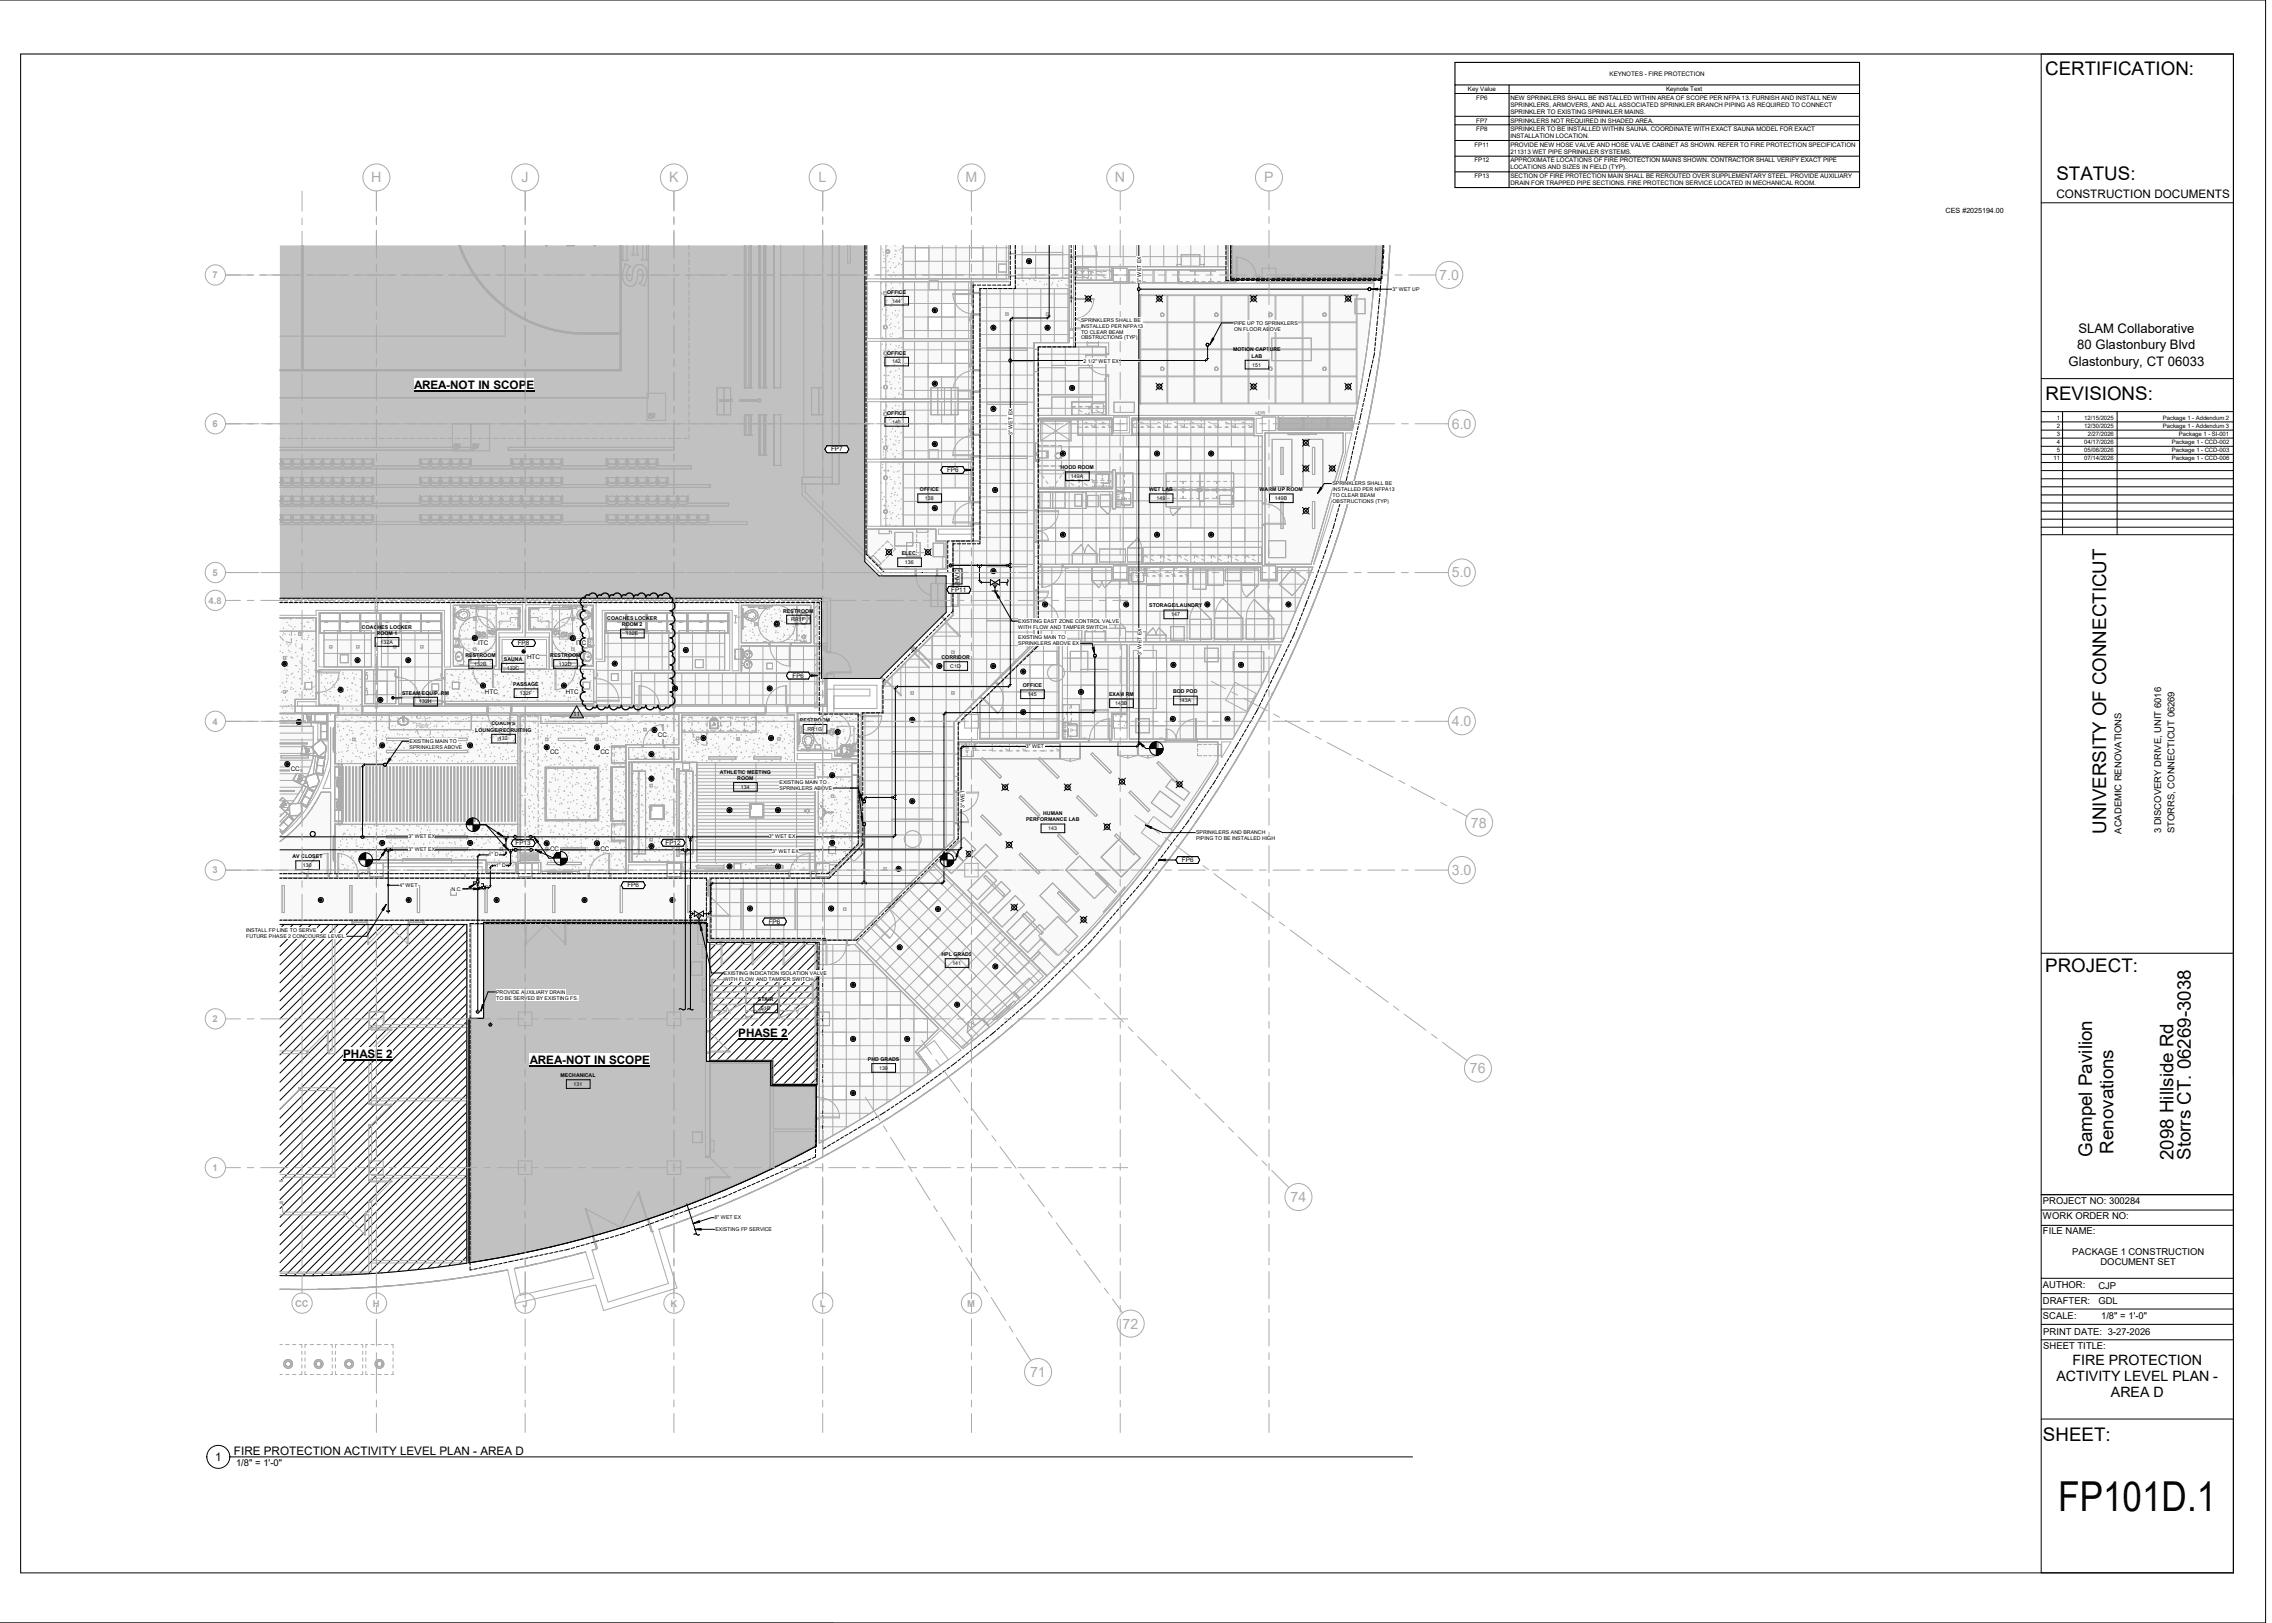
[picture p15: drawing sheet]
<svg xmlns="http://www.w3.org/2000/svg" width="1067mm" height="762mm" viewBox="0 0 1067 762" stroke-linecap="round" stroke-linejoin="round" font-family="sans-serif">
<defs><g id="words">
<text font-size="19.4" x="966" y="710">FP101D.1</text>
<g font-size="8.8">
<text x="960" y="35">CERTIFICATION:</text>
<text x="966" y="84">STATUS:</text>
<text x="960" y="188">REVISIONS:</text>
<text x="989" y="391" transform="rotate(-90 989 391)">UNIVERSITY OF CONNECTICUT</text>
<text x="960" y="456">PROJECT:</text>
<text x="982" y="543" transform="rotate(-90 982 543)">Gampel Pavilion</text>
<text x="992" y="542" transform="rotate(-90 992 542)">Renovations</text>
<text x="1021" y="545" transform="rotate(-90 1021 545)">2098 Hillside Rd</text>
<text x="1029" y="545" transform="rotate(-90 1029 545)">Storrs CT. 06269-3038</text>
<text x="959" y="677">SHEET:</text>
</g>
<g font-size="6.7" fill="#ababab">
<text x="174" y="86">H</text>
<text x="245" y="86">J</text>
<text x="314" y="86">K</text>
<text x="384" y="86">L</text>
<text x="453" y="86">M</text>
<text x="524" y="86">N</text>
<text x="594" y="86">P</text>
<text x="676" y="131">7.0</text>
<text x="682" y="201">6.0</text>
<text x="682" y="271">5.0</text>
<text x="682" y="341">4.0</text>
<text x="691" y="389">78</text>
<text x="682" y="411">3.0</text>
<text x="690" y="504">76</text>
<text x="606" y="564">74</text>
<text x="527" y="624">72</text>
<text x="484" y="646">71</text>
</g>
<g font-size="6.7">
<text x="973" y="641">FIRE PROTECTION</text>
<text x="966" y="648">ACTIVITY LEVEL PLAN -</text>
<text x="991" y="656">AREA D</text>
</g>
<g font-size="6.2">
<text x="976" y="157">SLAM Collaborative</text>
<text x="975" y="164">80 Glastonbury Blvd</text>
<text x="971" y="172">Glastonbury, CT 06033</text>
</g>
<g font-size="5.5">
<text x="966" y="93">CONSTRUCTION DOCUMENTS</text>
<text x="194" y="183">AREA-NOT IN SCOPE</text>
<text x="347" y="487">PHASE 2</text>
<text x="161" y="497">PHASE 2</text>
<text x="249" y="500">AREA-NOT IN SCOPE</text>
<text x="110" y="683">FIRE PROTECTION ACTIVITY LEVEL PLAN - AREA D</text>
<text x="101" y="686">1</text>
</g>
<g font-size="4.4" fill="#ababab">
<text x="100" y="131">7</text>
<text x="100" y="200">6</text>
<text x="100" y="270">5</text>
<text x="98" y="283">4.8</text>
<text x="100" y="340">4</text>
<text x="100" y="410">3</text>
<text x="100" y="480">2</text>
<text x="100" y="550">1</text>
<text x="139" y="613">CC</text>
<text x="175" y="613">H</text>
<text x="245" y="613">J</text>
<text x="315" y="613">K</text>
<text x="385" y="613">L</text>
<text x="454" y="613">M</text>
</g>
<g font-size="4.4">
<text x="996" y="391" transform="rotate(-90 996 391)">ACADEMIC RENOVATIONS</text>
<text x="1015" y="391" transform="rotate(-90 1015 391)">3 DISCOVERY DRIVE, UNIT 6016</text>
<text x="1021" y="391" transform="rotate(-90 1021 391)">STORRS, CONNECTICUT 06269</text>
<text x="959" y="565">PROJECT NO: 300284</text>
<text x="959" y="572">WORK ORDER NO:</text>
<text x="959" y="579">FILE NAME:</text>
<text x="973" y="589">PACKAGE 1 CONSTRUCTION</text>
<text x="986" y="594">DOCUMENT SET</text>
<text x="959" y="605">AUTHOR:</text>
<text x="985" y="605">CJP</text>
<text x="959" y="612">DRAFTER:</text>
<text x="985" y="612">GDL</text>
<text x="959" y="619">SCALE:</text>
<text x="987" y="619">1/8&quot; = 1'-0&quot;</text>
<text x="959" y="627">PRINT DATE: 3-27-2026</text>
<text x="959" y="633">SHEET TITLE:</text>
<text x="111" y="688">1/8&quot; = 1'-0&quot;</text>
</g>
<text font-size="3.4" x="914" y="100">CES #2025194.00</text>
<g font-size="3.4" fill="#ababab">
<text x="195" y="342">Refr.</text>
<text x="196" y="338">U.C.</text>
</g>
<g font-size="3">
<text x="390" y="212">FP7</text>
<text x="445" y="222">FP6</text>
<text x="451" y="274" transform="rotate(-90 451 274)">HVC</text>
<text x="447" y="278">FP11</text>
<text x="225" y="303">ITC</text>
<text x="243" y="303">FP8</text>
<text x="271" y="303">ITC</text>
<text x="247" y="309">HTC</text>
<text x="372" y="318">FP6</text>
<text x="228" y="326">HTC</text>
<text x="266" y="326">HTC</text>
<text x="269" y="336">11</text>
<text x="309" y="346">CC</text>
<text x="258" y="354">CC</text>
<text x="282" y="354">CC</text>
<text x="136" y="362">CC</text>
<text x="242" y="397">FP13</text>
<text x="258" y="399">CC</text>
<text x="282" y="399">CC</text>
<text x="313" y="397">FP12</text>
<text x="555" y="405">FP6</text>
<text x="295" y="417">FP6</text>
<text x="361" y="434">FP6</text>
</g>
<g font-size="2.9">
<text x="756" y="36">KEYNOTES - FIRE PROTECTION</text>
<text x="689" y="43">Key Value</text>
<text x="693" y="47">FP6</text>
<text x="709" y="47">NEW SPRINKLERS SHALL BE INSTALLED WITHIN AREA OF SCOPE PER NFPA 13. FURNISH AND INSTALL NEW</text>
<text x="782" y="43">Keynote Text</text>
<text x="709" y="50">SPRINKLERS, ARMOVERS, AND ALL ASSOCIATED SPRINKLER BRANCH PIPING AS REQUIRED TO CONNECT</text>
<text x="709" y="53">SPRINKLER TO EXISTING SPRINKLER MAINS.</text>
<text x="693" y="58">FP7</text>
<text x="709" y="58">SPRINKLERS NOT REQUIRED IN SHADED AREA.</text>
<text x="693" y="62">FP8</text>
<text x="709" y="65">INSTALLATION LOCATION.</text>
<text x="709" y="62">SPRINKLER TO BE INSTALLED WITHIN SAUNA. COORDINATE WITH EXACT SAUNA MODEL FOR EXACT</text>
<text x="692" y="69">FP11</text>
<text x="709" y="69">PROVIDE NEW HOSE VALVE AND HOSE VALVE CABINET AS SHOWN. REFER TO FIRE PROTECTION SPECIFICATION</text>
<text x="692" y="76">FP12</text>
<text x="709" y="76">APPROXIMATE LOCATIONS OF FIRE PROTECTION MAINS SHOWN. CONTRACTOR SHALL VERIFY EXACT PIPE</text>
<text x="709" y="72">211313 WET PIPE SPRINKLER SYSTEMS.</text>
<text x="692" y="84">FP13</text>
<text x="709" y="80">LOCATIONS AND SIZES IN FIELD (TYP).</text>
<text x="709" y="84">SECTION OF FIRE PROTECTION MAIN SHALL BE REROUTED OVER SUPPLEMENTARY STEEL. PROVIDE AUXILIARY</text>
<text x="709" y="87">DRAIN FOR TRAPPED PIPE SECTIONS. FIRE PROTECTION SERVICE LOCATED IN MECHANICAL ROOM.</text>
</g>
<g font-size="2.8">
<text x="966" y="197">1</text>
<text x="979" y="197">12/15/2025</text>
<text x="1016" y="197">Package 1 - Addendum 2</text>
<text x="966" y="201">2</text>
<text x="979" y="201">12/30/2025</text>
<text x="1016" y="201">Package 1 - Addendum 3</text>
<text x="966" y="205">3</text>
<text x="966" y="208">4</text>
<text x="979" y="208">04/17/2026</text>
<text x="980" y="205">2/27/2026</text>
<text x="1020" y="208">Package 1 - CCD-002</text>
<text x="1023" y="205">Package 1 - SI-001</text>
<text x="966" y="212">5</text>
<text x="979" y="212">05/06/2026</text>
<text x="1020" y="212">Package 1 - CCD-003</text>
<text x="964" y="216">11</text>
<text x="979" y="216">07/14/2026</text>
<text x="1020" y="216">Package 1 - CCD-006</text>
</g>
<g font-size="2.5">
<text x="417" y="138">OFFICE</text>
<text x="536" y="133" transform="rotate(-90 536 133)">3&quot; WET EX</text>
<text x="654" y="137">3&quot; WET UP</text>
<text x="419" y="142">144</text>
<text x="508" y="151">SPRINKLERS SHALL BE</text>
<text x="508" y="154">INSTALLED PER NFPA13</text>
<text x="508" y="157">TO CLEAR BEAM</text>
<text x="508" y="159">OBSTRUCTIONS (TYP)</text>
<text x="417" y="166">OFFICE</text>
<text x="419" y="171">142</text>
<text x="509" y="170">2 1/2&quot; WET EX</text>
<text x="588" y="172">151</text>
<text x="417" y="195">OFFICE</text>
<text x="419" y="199">140</text>
<text x="475" y="204" transform="rotate(-90 475 204)">3&quot; WET EX</text>
<text x="498" y="220">HOOD ROOM</text>
<text x="503" y="224">149A</text>
<text x="626" y="228">SPRINKLERS SHALL BE</text>
<text x="432" y="231">OFFICE</text>
<text x="540" y="231">WET LAB</text>
<text x="591" y="231">WARM UP ROOM</text>
<text x="626" y="231">INSTALLED PER NFPA13</text>
<text x="626" y="234">TO CLEAR BEAM</text>
<text x="434" y="235">138</text>
<text x="543" y="235">149</text>
<text x="599" y="235">149B</text>
<text x="626" y="236">OBSTRUCTIONS (TYP)</text>
<text x="423" y="261">ELEC.</text>
<text x="425" y="265">136</text>
<text x="368" y="288">RESTROOM</text>
<text x="540" y="285">STORAGE/LAUNDRY</text>
<text x="372" y="292">RR1F</text>
<text x="550" y="289">147</text>
<text x="294" y="298">132E</text>
<text x="179" y="302">132A</text>
<text x="219" y="308">RESTROOM</text>
<text x="237" y="310">SAUNA</text>
<text x="258" y="308">RESTROOM</text>
<text x="442" y="309">CORRIDOR</text>
<text x="536" y="307" transform="rotate(-90 536 307)">3&quot; WET EX</text>
<text x="223" y="313">132B</text>
<text x="238" y="314">132C</text>
<text x="262" y="313">132D</text>
<text x="446" y="314">C1D</text>
<text x="241" y="322">PASSAGE</text>
<text x="480" y="323">OFFICE</text>
<text x="189" y="326">STEAM EQUIP. RM</text>
<text x="244" y="326">132F</text>
<text x="483" y="327">145</text>
<text x="521" y="327">EXAM RM</text>
<text x="551" y="326">BOD POD</text>
<text x="554" y="330">143A</text>
<text x="197" y="330">132H</text>
<text x="524" y="331">143B</text>
<text x="375" y="339">RESTROOM</text>
<text x="234" y="348">132</text>
<text x="379" y="343">RR1G</text>
<text x="482" y="351">3&quot; WET</text>
<text x="348" y="370">134</text>
<text x="453" y="380" transform="rotate(-90 453 380)">3&quot; WET</text>
<text x="492" y="390">143</text>
<text x="192" y="393">3&quot; WET EX</text>
<text x="361" y="393">3&quot; WET EX</text>
<text x="562" y="392">SPRINKLERS AND BRANCH</text>
<text x="562" y="395">PIPING TO BE INSTALLED HIGH</text>
<text x="192" y="399">3&quot; WET EX</text>
<text x="363" y="401">3&quot; WET EX</text>
<text x="137" y="403">AV CLOSET</text>
<text x="142" y="407">130</text>
<text x="229" y="402">1&quot; D</text>
<text x="233" y="407">1&quot; D</text>
<text x="188" y="416">4&quot; WET</text>
<text x="212" y="418">N.C.</text>
<text x="116" y="438">INSTALL FP LINE TO SERVE</text>
<text x="116" y="440">FUTURE PHASE 2 CONCOURSE LEVEL.</text>
<text x="442" y="449">HPL GRADS</text>
<text x="447" y="453">141</text>
<text x="356" y="470">STAIR</text>
<text x="357" y="474">S1D</text>
<text x="408" y="498">PHD GRADS</text>
<text x="413" y="502">139</text>
<text x="263" y="506">MECHANICAL</text>
<text x="269" y="510">131</text>
<text x="336" y="573">8&quot; WET EX</text>
<text x="336" y="578">EXISTING FP SERVICE</text>
</g>
<g font-size="2.4">
<text x="579" y="152">PIPE UP TO SPRINKLERS</text>
<text x="579" y="155">ON FLOOR ABOVE</text>
<text x="579" y="165">MOTION CAPTURE</text>
<text x="588" y="168">LAB</text>
<text x="285" y="291">COACHES LOCKER</text>
<text x="478" y="293">EXISTING EAST ZONE CONTROL VALVE</text>
<text x="170" y="295">COACHES LOCKER</text>
<text x="177" y="298">ROOM 1</text>
<text x="292" y="294">ROOM 2</text>
<text x="478" y="295">WITH FLOW AND TAMPER SWITCH.</text>
<text x="478" y="300">EXISTING MAIN TO</text>
<text x="478" y="303">SPRINKLERS ABOVE EX</text>
<text x="231" y="341">COACH'S</text>
<text x="223" y="343">LOUNGE/RECRUITING</text>
<text x="192" y="349">EXISTING MAIN TO</text>
<text x="192" y="352">SPRINKLERS ABOVE</text>
<text x="338" y="363">ATHLETIC MEETING</text>
<text x="346" y="366">ROOM</text>
<text x="366" y="368">EXISTING MAIN TO</text>
<text x="366" y="371">SPRINKLERS ABOVE</text>
<text x="490" y="383">HUMAN</text>
<text x="482" y="386">PERFORMANCE LAB</text>
<text x="340" y="458">EXISTING INDICATION ISOLATION VALVE</text>
<text x="340" y="461">WITH FLOW AND TAMPER SWITCH</text>
<text x="233" y="467">PROVIDE AUXILIARY DRAIN</text>
<text x="233" y="469">TO BE SERVED BY EXISTING FS.</text>
</g>
</g></defs>
<g fill="#f9f9f9">
<path d="M424 115h50v16h-50z"/>
<path d="M157 387h86v23h-86z"/>
<path d="M235 398h1v1h-1z"/>
<path d="M157 336h86v22h-86z"/>
<path d="M166 347h1v1h-1z"/>
<path d="M234 347h1v1h-1z"/>
<path d="M131 341h16v42h-16z"/>
<path d="M392 115h110v326h-110z"/>
<path d="M319 296h21v19h-21z"/>
<path d="M213 284h66v29h-66z"/>
<path d="M222 304h2v1h-2z"/>
<path d="M222 290h2v1h-2z"/>
<path d="M268 304h2v1h-2z"/>
<path d="M268 290h2v1h-2z"/>
<path d="M348 284h33v18h-33z"/>
<path d="M354 292h2v2h-2z"/>
<path d="M373 292h2v1h-2z"/>
<path d="M209 314h70v17h-70z"/>
<path d="M298 316h89v15h-89z"/>
<path d="M374 335h29v20h-29z"/>
<path d="M388 343h1v1h-1z"/>
<path d="M320 336h83v74h-83z"/>
<path d="M390 392h1v1h-1z"/>
<path d="M390 373h1v1h-1z"/>
<path d="M327 346h1v1h-1z"/>
<path d="M365 346h1v1h-1z"/>
<path d="M346 346h1v1h-1z"/>
<path d="M327 358h56v47h-56z"/>
<path d="M488 196h105v69h-105z"/>
<path d="M488 127h157v68h-157z"/>
<path d="M439 348h133v110h-133z"/>
<path d="M385 443h56v94h-56z"/>
<path d="M402 406h90v86h-90z"/>
<path d="M460 303h37v44h-37z"/>
<path d="M499 303h30v44h-30z"/>
<path d="M530 303h72v44h-72z"/>
<path d="M424 132h33v27h-33z"/>
<path d="M424 160h33v27h-33z"/>
<path d="M424 189h33v27h-33z"/>
<path d="M424 217h33v30h-33z"/>
<path d="M417 117h1v2h-1z"/>
<path d="M416 115h8v16h-8z"/>
<path d="M416 137v1z"/>
<path d="M416 153h1v1h-1z"/>
<path d="M416 132h8v27h-8z"/>
<path d="M416 165h1v2h-1z"/>
<path d="M416 181h1v1h-1z"/>
<path d="M416 160h8v27h-8z"/>
<path d="M416 194h1v1h-1z"/>
<path d="M416 210h1v1h-1z"/>
<path d="M416 189h8v27h-8z"/>
<path d="M416 224h1v1h-1z"/>
<path d="M416 239h1v2h-1z"/>
<path d="M416 217h8v30h-8z"/>
<path d="M179 296h29v34h-29z"/>
<path d="M185 303h1v1h-1z"/>
<path d="M197 303h2v1h-2z"/>
<path d="M150 314h20v22h-20z"/>
<path d="M131 290h17v45h-17z"/>
<path d="M133 324h1v1h-1z"/>
<path d="M133 308h1v1h-1z"/>
<path d="M140 297h1v1h-1z"/>
<path d="M488 266h128v35h-128z"/>
<path d="M504 115h72v17h-72z"/>
<path d="M131 372h24v38h-24z"/>
<path d="M488 163h31v22h-31z"/>
<path d="M363 510h20v20h-20z"/>
<path d="M295 351h24v6h-24z"/>
<path d="M333 135h169v306h-169z"/>
<path d="M131 412h201v20h-201z"/>
<path d="M407 248h37v19h-37z"/>
<path d="M229 331h11v4h-11z"/>
<path d="M594 203h37v62h-37z"/>
<path d="M171 314h15v16h-15z"/>
<path d="M295 358h32v47h-32z"/>
<path d="M305 394h1v1h-1z"/>
<path d="M305 368h1v1h-1z"/>
<path d="M297 362h6v39h-6z"/>
<path d="M319 362h6v39h-6z"/>
<path d="M131 335h15v6h-15z"/>
<path d="M236 308h21v6h-21z"/>
<path d="M244 335h75v75h-75z"/>
<path d="M302 342h1v1h-1z"/>
<path d="M256 347h1v1h-1z"/>
<path d="M280 347h1v1h-1z"/>
<path d="M280 398h1v1h-1z"/>
<path d="M256 398h1v1h-1z"/>
<path d="M159 358h84v29h-84z"/>
<path d="M600 195h36v7h-36z"/>
<path d="M259 406h12v1h-12z"/>
<path d="M152 296h22v17h-22z"/>
<path d="M155 303h1v1h-1z"/>
<path d="M167 303h2v1h-2z"/>
<path d="M280 296h34v35h-34z"/>
<path d="M348 303h39v13h-39z"/>
</g>
<path d="M321 358h.1M325 358h.1" fill="none" stroke="#f4f4f4" stroke-width=".47"/>
<g fill="none" stroke="#ababab" stroke-width=".47">
<path d="M414 115v16h60v-16M414 117h.1M415 118v1M415 120h.1M416 115v16M416 118v1h1M416 118h.1M416 115h1M416 118l1 1M417 117h.1M417 117l-1 1M417 119h.1"/>
<path d="M417 120h.1M417 117v1M417 117l1 1M417 118v1M417 118h.1M418 118l-1 1M418 118h.1M420 115h.1M420 119h.1M420 117v1M421 118h.1M422 117h.1"/>
<path d="M423 117h.1M423 118l1 1M424 116h50M424 115v16M430 115v16M436 115v16M443 115v16M449 115v16M455 115v16M462 115v16M468 115v16M477 115v20h-17v119h-13v35l-33 33v13h-10v62l-15 15h-56v29h68l47-47v-55l38-36v-142h16v-46"/>
<path d="M477 120h3v11M480 115v4M486 115v4M486 120v11M493 115v4M493 120v11M499 115v4M502 120h-3v11M508 115v17M515 115v17M521 115v17M527 115v10"/>
<path d="M534 115v10M540 115v10M546 115v10M553 115v10M559 115v10M565 115v10M572 115v10M414 132h43v27h-43zM414 133h.1M414 137v1M414 138h.1M414 126h.1"/>
<path d="M415 138h.1M415 123h.1M415 137v1M415 121h.1M415 126h.1M415 138h1M415 137h.1M415 137h1M416 137h.1M416 137h-1M416 122v1M416 134v1"/>
<path d="M416 132v5M416 138v15M416 137v1M416 134h.1M416 128h1M416 138h1M416 138h.1M417 127h.1M418 123h-1M418 121h1M418 130h1M418 136h1"/>
<path d="M418 126h.1M418 138h1M418 137v1M419 133h.1M419 135h.1M419 123h.1M420 128h.1M420 132v1M420 120v1M420 126h.1M420 138h.1M421 129l-1 1"/>
<path d="M421 125h.1M421 139h.1M421 132h.1M422 124h.1M422 140h.1M422 133h1M423 138h.1M423 121v1M424 124h-1M424 126h.1M424 130h.1M424 136h.1"/>
<path d="M424 129h50M424 123h50M424 136h33M424 132v27M429 132v27M436 132v27M442 132v27M448 132v27M455 132v27M460 138h42M463 135v189M469 124h4v4h-4z"/>
<path d="M470 135v183M476 135v176M477 126h25M477 134v1M478 134h.1M478 131h.1M480 132h.1M481 132h.1M482 133v1M482 135v170M483 131h.1M484 131h-1"/>
<path d="M485 131l1 1M486 132h.1M488 132h.1M489 135v26M490 134h1M491 131h.1M492 133l-1 1M494 134h.1M494 133h.1M495 131h.1M495 135v26M496 134h1"/>
<path d="M497 134v1M497 132h.1M498 132h1M500 134h1M501 134h.1M501 135v26M502 132h-1M504 127h18M504 120h72M504 133h26v-6h46v6h69a500 500 0 0 1-9 62h-148v-32h16zM414 142h.1M414 158v1"/>
<path d="M414 145h.1M415 154h.1M415 144h.1M415 148h.1M415 154h1M416 153h.1M416 153l-1 1M416 153h-1v1M416 151h.1M416 154v5M416 153v1M416 154h.1"/>
<path d="M416 142h.1M416 150h1M416 145v1M416 154h1M417 141h-1M417 148v1M418 152v1M418 157h.1M418 144h1M418 152h1M418 158h1M418 150h.1"/>
<path d="M418 154h.1M419 142v1M419 147h.1M419 157h.1M419 140h.1M420 148h.1M420 142h.1M420 153h.1M421 146h-1M421 148v1M422 148h.1M422 151v1"/>
<path d="M422 154h.1M422 146h.1M422 159h.1M423 158v1M423 140v1M424 156h.1M424 148h.1M424 152h.1M424 158h.1M424 144h.1M424 142h33M424 149h33"/>
<path d="M424 155h33M424 143h.1M460 157h42M460 151h42M460 144h42M472 147h1v1h-1zM491 147h1v1h-1zM545 147v1M545 148h.1M545 147h.1M545 148l1 1M546 147h-1"/>
<path d="M546 149h.1M546 147v1v1M546 147h.1M572 148h.1M597 148h.1M622 148h.1M414 161v1M415 167v1M415 166h.1M415 170h.1M415 176h.1M415 164v1"/>
<path d="M416 172h-1M416 165h.1M416 167h.1M416 179h.1M416 165v-5h-2v27M416 162h.1M416 176h1M416 172h1M416 179h1M417 167h.1M417 172h.1M417 165h.1"/>
<path d="M417 176h.1M417 164l1 1M418 167l-1 1M418 179h.1M418 162h.1M418 175h.1M418 166h1M418 174h1M419 168h.1M420 177h.1M420 171h.1M420 164h.1"/>
<path d="M420 170h.1M420 167h.1M421 162v1M421 174h.1M422 176h.1M422 162h.1M422 168h.1M422 179v1M422 173h.1M422 163h.1M422 178h1M423 170v1"/>
<path d="M423 166h.1M423 163h.1M424 168h.1M424 170h.1M424 174h.1M424 164h33M424 171h33M424 177h33M424 172h.1M424 160h33v27h-33zM429 160v27M436 160v27"/>
<path d="M442 160v11M442 177v10M448 160v27M455 160v27M460 176h26M460 170h26M460 163h26M463 164h19M488 166h31M488 173h6v12M488 179h12v6M494 163v9"/>
<path d="M500 163v9M507 163v9M513 163v9M519 179h-12v6M519 173h-6v12h6M546 174h.1M572 174h.1M597 174h.1M622 174h.1M414 187h.1M414 182h.1M415 193h.1"/>
<path d="M415 199h.1M415 192v1M415 193h1M416 182h.1M416 181h.1M416 197v1M416 195v1M416 186h.1M416 182h1M416 199h1M416 191h.1M416 190h.1"/>
<path d="M417 195h.1M417 197h1M418 196h.1M418 180h1M418 197h1M418 182l1 1M418 198v1M419 182h-1M419 191v1M420 193h.1M420 182h.1M420 187h.1"/>
<path d="M421 190l-1 1M421 200h.1M421 193h.1M422 192h.1M422 197h.1M422 185h.1M422 184h.1M422 199h.1M422 191h.1M423 182h.1M423 182v1M423 185h.1"/>
<path d="M424 197h.1M424 180h.1M424 192v1M424 189h.1M424 183h33M424 199h33M424 189h33v27h-33zM429 189v27M436 189v27M442 189v10M448 189v27M455 189v27"/>
<path d="M457 193h-33M460 182h26M460 195h26M460 189h26M463 190h19M488 197h34M488 196h34v8h10v-8h57v9h4v60h-105v-34h34v8h2v-18h-2v8h-34zM489 196v33M496 196v33M500 186v9M502 196v33M507 186v9"/>
<path d="M508 196v33M513 186v9M515 196v33M519 192h-25v3M521 196v33M532 197h57M534 196v14M540 196v69M546 196v69M553 196v69M559 196v52M565 196v69"/>
<path d="M572 196v69M578 196v14M585 196v69M601 198h1M602 197h.1M602 195v1M602 197v1M604 199h.1M606 197h.1M606 195h.1M607 198h.1M608 199h.1"/>
<path d="M609 199h.1M610 200h.1M612 199v1M613 196h-1M613 199h.1M614 195v1M614 199h.1M616 197h1M617 196v1M618 199h.1M620 199h1M621 196h.1"/>
<path d="M622 197h1M623 198h.1M624 197h.1M627 197v1M628 198h.1M628 197h1M632 195v1M632 199h1M633 196h.1M634 199v1M635 200h.1M414 203h.1"/>
<path d="M414 219v1M414 206h.1M414 207l1 1M415 218h-1M415 212h.1M415 213v1M415 211h.1M415 215h.1M415 205h.1M416 206v1M416 205h1M416 217h1"/>
<path d="M417 212h.1M417 209h.1M418 206h.1M418 211h1M418 203h1M418 219h1M419 201h.1M419 213h.1M419 217h1M420 208l-1 1M420 215h.1M420 205h.1"/>
<path d="M420 209h.1M420 214h.1M420 202l1 1M421 207h.1M421 211v1M422 205h-1M422 200v1M422 207h.1M422 213h.1M422 218h.1M422 208h.1M423 203h.1"/>
<path d="M424 212h.1M424 213l-1 1M424 215h.1M424 203h.1M424 219h.1M424 205h33M424 212h33M424 217h33v30h-33zM429 217v30M436 217v30M442 205v11M442 217v30"/>
<path d="M448 217v12M455 217v30M460 214h26M460 208h26M460 202h26M463 215h19M488 216h105M488 210h105M488 203h34M527 204v61M532 203h57M534 216v49"/>
<path d="M578 216v49M591 205v60M600 201h.1M606 201h.1M608 200v1M608 201v1M612 201h.1M614 200h.1M619 202h.1M620 202h.1M621 201v1M624 200v1"/>
<path d="M624 201h1M627 202h.1M629 201h-1M630 201h1M634 201h1M414 222h.1M414 227h.1M414 231h.1M415 234l-1 1M415 221h.1M415 233h.1M415 237l1 1"/>
<path d="M416 235v1M416 221h1M416 227h1M416 239h1M417 237v1M417 221h.1M418 224h.1M418 233h1M418 225h1M419 232h.1M419 236h.1M419 229v1"/>
<path d="M419 229h.1M420 221v1M420 232h.1M420 226h.1M420 237h.1M420 227h.1M420 231h.1M421 235h-1M421 232v1M421 221v1M422 235h.1M422 221h.1"/>
<path d="M422 229h.1M422 224h.1M423 227h.1M423 239h.1M423 234h.1M424 237h.1M424 225h.1M424 238h.1M424 223h33M424 229h33M424 235h33M448 235v12"/>
<path d="M460 233h26M460 240h26M460 227h26M460 221h26M488 235h34M488 229h34M488 222h34M489 231v34M496 231v34M502 231v34M508 231v34M515 231v34"/>
<path d="M521 231v34M524 235h69M524 229h69M524 222h69M415 243h.1M416 247h.1M416 243h1M418 246h.1M418 240h.1M418 241h1M418 243l1 1M419 243h-1"/>
<path d="M419 241h.1M420 247h.1M421 247h.1M421 242v1M422 241v1M422 243h.1M424 241v1M424 241h.1M424 242h33M447 259h39M451 254v83M457 254v76"/>
<path d="M460 252h26M460 246h26M463 241h19M488 254h105M488 248h105M488 242h105M559 254v11M447 278h39M447 271h39M447 265h39M463 266h19M488 261h105"/>
<path d="M488 268h34M494 266v8h-6M500 266v8h113M507 266v35M513 266v35M519 266v15h-19M530 268h62M532 266v35M538 266v15h-12v-8M545 266v15M551 266v15h19v-15M557 266v35"/>
<path d="M564 266v35M576 266v15h19v-8M583 266v35M589 266v35M600 268h16M602 266v15h9M608 266v21M615 266v5M133 290h.1M133 298h.1M133 297h.1M133 295h.1"/>
<path d="M133 290v1M134 298h.1M135 292h.1M135 296h.1M136 293v1M136 298h.1M136 291h1M137 294h.1M138 295h.1M138 294h1M139 298h-1M139 290h.1"/>
<path d="M141 296h.1M141 290h.1M141 299l1 1M142 293h-1M142 300h.1M142 297h.1M143 290h.1M143 294h.1M144 296v1M144 292h.1M145 292h.1M145 298h.1"/>
<path d="M145 299h.1M146 295h.1M147 291h.1M148 291h.1M148 297h.1M158 296v17M165 296v17M171 296v17M182 296v17M189 296v34M195 296v34M201 296v34"/>
<path d="M213 284h20v1h11v10h-10l-1 1v17h-20zM213 293v1M214 290h-1M214 286h.1M214 292h.1M214 285h.1M214 292v1M214 288h1M216 294h.1M216 298h.1M216 299h.1M217 284v1"/>
<path d="M217 296h.1M217 284h.1M217 289h.1M218 293h.1M218 288h.1M218 296h.1M218 290h.1M219 299v1M219 293h.1M220 295l-1 1M220 285h.1M220 286h.1"/>
<path d="M220 292h.1M220 294h.1M221 285h.1M222 290h.1M222 298h.1M222 287v1M222 299v1M222 290h2v1h-2zM222 295h.1M223 295h.1M223 299h.1M224 287h.1"/>
<path d="M224 292h.1M224 296h.1M224 284v1M224 291h.1M225 287h.1M225 294h.1M226 291h.1M226 286h.1M226 294h.1M226 300h.1M227 300h.1M227 285h.1"/>
<path d="M227 286h.1M228 290h.1M229 296h.1M229 291v1M229 293h1M230 294v1M230 286h.1M230 288h.1M230 296h.1M230 290v1M231 297h-1M231 297h1"/>
<path d="M232 286h.1M232 290h.1M232 294h.1M233 289h.1M233 291h.1M234 292h.1M235 293h.1M235 287l1 1M236 288l-1 1M236 292h.1M236 288h1M238 288h.1"/>
<path d="M238 286h1M238 294h1M238 287v1M240 293h.1M240 288h1M240 292h1M241 293v1M242 291h.1M242 285h.1M242 290h1M243 288h.1M244 290l-1 1"/>
<path d="M244 294h.1M248 285h11v-1h20v29h-20v-17v-1h-11zM248 289v1M248 286h1M248 290h1M248 286v1M248 294h1M249 289h.1M250 288h1M250 294h1M251 295h-1M251 286h.1"/>
<path d="M251 295h.1M253 287h.1M254 289v1M254 291h.1M254 290h1M254 292h.1M255 288h.1M255 285v1M256 288h1M256 294h1M257 292h.1M257 291v1"/>
<path d="M258 286h.1M259 286h.1M259 292h.1M259 288h.1M260 297h.1M260 291h.1M260 294h1M261 294h.1M261 298h.1M261 287h.1M261 291v1M261 296h.1"/>
<path d="M262 299h.1M262 298h1M263 288h.1M263 296h.1M264 288h.1M264 292h.1M265 291h-1M265 286h.1M265 292h.1M265 294h.1M266 288l1 1M267 290h.1"/>
<path d="M267 298h.1M267 293h.1M267 297v1M267 285v1M268 286h-1M268 297v1M268 293h.1M268 290h2v1h-2zM269 292h.1M269 296h.1M269 289h.1M270 298h.1"/>
<path d="M270 289v1M270 285h.1M271 286h.1M271 294h.1M271 292h.1M272 294v1M272 298h.1M272 299h1M273 290h.1M273 292h.1M273 284h.1M273 284h1"/>
<path d="M274 289h.1M275 290h-1M275 288h.1M275 296h.1M275 295h.1M275 292v1M276 295h.1M276 289l1 1M277 290h.1M277 294h.1M278 284l-1 1M278 287h.1"/>
<path d="M279 299h-1M285 296v35M292 296v35M298 296v19M305 296v19M311 296v19M319 296h21v19h-21zM325 296v19M332 296v19M338 296v19M348 286h.1M348 292v1"/>
<path d="M348 284h33v18h-33zM348 288h.1M349 295h.1M350 294h.1M350 298h.1M351 284h-1M351 289h.1M351 287h.1M352 288h.1M352 296h.1M353 299v1M353 292v1"/>
<path d="M353 297h1M353 295v1M354 285h.1M354 289v1M354 286h.1M354 292h.1M354 294h.1M354 298h.1M354 292h2v2h-2zM355 284v1M356 287v1M356 298h.1"/>
<path d="M356 286h1M357 290h-1M357 295h.1M357 297v1M358 292h.1M358 296h.1M359 294h.1M359 289v1M359 291h1M360 295v1M360 297h.1M360 300h.1"/>
<path d="M360 286h.1M360 294h.1M360 288h.1M361 285v1M361 286h.1M362 289h.1M362 290h1M362 292h.1M364 294h-1M364 286h.1M364 288h1M364 296h1"/>
<path d="M364 297h.1M365 300h.1M365 297h.1M366 286h.1M366 294h.1M366 290h1M366 294h1M366 287h1M367 289h-1M367 291v1M367 292h.1M368 299h.1"/>
<path d="M368 298h.1M368 292h1M368 298h1M369 292h1M370 295v1M370 291h.1M370 288h1M371 298h-1M372 288v1M372 287v1M372 293h.1M372 286h1"/>
<path d="M372 294h1M373 297v1M373 286h.1M373 290h.1M373 292h2v1h-2zM374 288h1M374 292h1M374 298h1M374 296h.1M375 289h.1M375 298v1M375 298h.1"/>
<path d="M376 290h1M376 296h1M377 288h.1M377 290v1M378 294v1M378 299h.1M378 293h.1M378 286h1M378 298h1M379 292h.1M379 284v1M379 289h.1"/>
<path d="M380 292h1M380 285h.1M381 295h.1M381 297h.1M438 298v106M439 297h47M444 292v106M446 290h40M447 284h39M463 291h19M488 300h115M488 293h118"/>
<path d="M488 287h6v14M488 281h6M545 287v14M608 287h-6v14M132 303h.1M132 306h-1M132 312h.1M133 306h.1M133 313h.1M133 311h.1M134 314h.1M134 320h1"/>
<path d="M135 302h.1M135 315h.1M135 319h.1M135 317h-1M135 308h.1M135 313h.1M135 317h.1M135 305l1 1M135 303h.1M136 302v1M136 306h.1M137 308h.1"/>
<path d="M137 300h.1M137 317h.1M137 309h.1M137 309h1M137 316h.1M138 318h.1M139 302h.1M139 306h.1M139 313h.1M139 303h.1M139 301h.1M139 312v1"/>
<path d="M140 308h.1M140 315v1M140 314h1M141 304h.1M141 310h.1M141 319h.1M141 311v1M142 304h.1M142 304v1M142 308v1M142 307h.1M143 300h.1"/>
<path d="M143 313h.1M143 317h.1M143 315h.1M144 313h.1M144 300h.1M145 316h.1M145 306h.1M145 315h.1M145 309h.1M145 318v1M146 305h.1M147 300h.1"/>
<path d="M147 304h.1M147 310h.1M147 317v1M147 307v1M147 305v1M148 310v1M148 314v1M148 303h.1M148 318h.1M151 315v1M151 315h.1M151 317h.1"/>
<path d="M152 300h22M152 307h22M153 319h.1M153 316h1M155 314v1M156 317h-1M156 320h.1M157 315h.1M159 317v1M159 319h.1M160 315h.1M161 317h.1"/>
<path d="M161 316h.1M162 318v1M163 319h.1M166 316h-1M166 318h.1M166 319h.1M167 317h.1M169 319h.1M169 315h.1M175 314v6h-4M179 300h29M179 307h29"/>
<path d="M182 314v6h4M187 319h21M187 313h21M209 314h70v15h-70v1h70v1h-70zM209 319h.1M210 316v1M211 314h.1M212 317h.1M213 317h.1M213 320h.1M214 302v1M214 306h-1"/>
<path d="M214 308h.1M214 300h.1M214 315h.1M214 309h.1M215 312h.1M215 318h1M216 319h-1M216 310v1M216 304h.1M216 317h.1M216 303h.1M217 308h.1"/>
<path d="M217 301h-1M217 303v1M218 315l-1 1M218 311h.1M218 302h.1M218 310h.1M218 319h.1M218 318h.1M219 308v1M220 307v1M220 308h.1M220 304h.1"/>
<path d="M220 315h.1M220 303h.1M221 310h-1M221 319h.1M221 308h4v3h-4zM222 316v1M222 305h.1M222 306h.1M222 313h.1M222 316h.1M222 304h2v1h-2zM223 302h.1"/>
<path d="M223 318v1M224 320h.1M224 302h.1M224 315h.1M224 319h.1M224 308h.1M225 305v1M225 310v1M225 314v1M226 308h.1M226 317h.1M227 302v1"/>
<path d="M228 311h.1M228 315h.1M228 302h.1M228 306h.1M228 305h.1M228 320h.1M228 308h1M228 317h.1M229 312l-1 1M229 301h.1M229 320h.1M229 305h.1"/>
<path d="M230 304h.1M230 310h.1M230 319h.1M230 311l1 1M231 309h.1M231 304v1M231 312h.1M232 306h.1M232 300h.1M232 313h.1M232 317h.1M233 317h.1"/>
<path d="M233 301h.1M233 317h1M234 320h.1M234 315h.1M236 312h.1M236 310h1M236 317v1M237 315h.1M238 312h.1M238 308h1M238 317h1M239 318v1"/>
<path d="M239 314h.1M240 320h.1M240 310h1M240 315h1M240 308h.1M241 313h.1M241 317h.1M242 310l-1 1M242 313h1M242 319h1M242 313h.1M243 309h.1"/>
<path d="M244 318h.1M244 319h.1M244 308h1M246 311h.1M246 314h.1M246 315h1M246 319h1M247 313v1M247 311v1M248 309h.1M248 316l-1 1M248 308h1"/>
<path d="M248 313h1M248 319h1M249 315h.1M250 308h.1M250 320h.1M250 315v1M250 309l1 1M250 310h1M250 317h1M252 312h.1M252 319h1M252 308h.1"/>
<path d="M253 317v1M253 315h.1M253 310h.1M253 315h1M254 313h1M256 315v1M256 310h1M256 317h1M258 315h-1M258 318h.1M259 315h.1M259 316h.1"/>
<path d="M259 309h1M260 301v1M260 307h.1M260 306h.1M261 304h.1M261 317h.1M261 310h.1M261 312l1 1M263 302h.1M263 310h.1M263 319h.1M263 307h.1"/>
<path d="M263 309h.1M264 316v1M264 318h1M265 308h.1M265 304h.1M265 315h.1M265 303h1M265 305v1M266 307v1M266 301h.1M266 312h.1M266 300h.1"/>
<path d="M266 308v1M267 306h.1M267 313h.1M267 308h4v3h-4zM267 318v1M268 304h.1M268 304h2v1h-2zM268 317h.1M269 300h-1M269 302h.1M269 315h.1M269 319h.1"/>
<path d="M269 313h.1M269 319v1M270 306h.1M271 300h.1M271 317h.1M271 308h.1M271 309h.1M272 311l-1 1M272 318h.1M272 306h.1M272 319h.1M273 302h.1"/>
<path d="M273 306h.1M273 313h.1M273 303v1M273 300v1M274 303v1M274 310h.1M274 315h.1M274 311h.1M275 319h.1M275 318h.1M275 304h.1M275 310h.1"/>
<path d="M276 304h.1M276 307h.1M277 303h-1M277 300h.1M277 313h.1M277 317h.1M277 315h.1M277 310h.1M277 319l1 1M278 312h.1M278 300v1M278 305h.1"/>
<path d="M279 309h.1M279 315l-1 1M280 315h17M284 308h30M284 302h30M298 316h89v15h-89zM301 316v15M307 316v15M314 316v15M319 308h21M319 302h21M320 316v15"/>
<path d="M326 310h4v3h-4zM326 316v15M333 316v15M339 316v15M346 316v15M348 300h.1M348 310h39M348 303h39M350 301h.1M352 303v28M355 300l1 1M358 303v28"/>
<path d="M363 301h.1M365 303v28M366 301v1M366 300h1M370 300h1M371 303v28M372 300h.1M376 301h.1M377 303v28M379 300v1M380 300h1M384 303v28"/>
<path d="M419 317v106M420 316h51M425 311v106M427 309h51M432 305v106M433 303h51M447 306h1v1h-1zM471 319v28M472 318h25M477 313v34M478 312h19M484 306v41"/>
<path d="M484 306h13M490 303v44M496 303v44M499 315h30M499 309h30M500 301v-14h19v14M508 314h12M514 303v11M514 315v18M520 303v44M526 301v-14h12v14M527 303v32"/>
<path d="M530 303h72l-13 25-10 19h-49zM530 315h66M530 309h69M535 303v44M541 303v6M541 315v32M548 303v44M551 301v-14h19v14M554 303v44M560 303v44M567 303v44M573 303v44"/>
<path d="M576 301v-14h19v14M580 303v43M586 303v31M592 303v19M599 303v6M132 322h-1M132 325h.1M133 337h-1M133 321h.1M133 329h.1M133 335h.1M133 337v1"/>
<path d="M133 332h.1M133 339v1M134 334v1M134 323h.1M134 327h.1M134 332h.1M135 337h.1M135 325h.1M135 329h.1M135 324h.1M136 338h.1M136 331l-1 1"/>
<path d="M136 323l1 1M137 323h.1M137 331h.1M137 332v1M137 337h.1M137 321h.1M138 340h.1M138 323v1M139 325h.1M140 338h.1M140 326h.1M141 327h.1"/>
<path d="M141 323h.1M142 321h.1M142 324h.1M143 339h.1M143 323h.1M143 338v1M143 326v1M143 338h.1M144 324h.1M145 337h.1M146 339v1M146 326h.1"/>
<path d="M146 320h.1M147 325h.1M147 323h.1M147 327h.1M148 322h.1M150 330h.1M150 330v1M151 321h.1M152 326h.1M152 331h1M152 322v1M153 327h.1"/>
<path d="M153 323v1M153 325h.1M154 321h.1M154 328h.1M155 321h.1M155 325h.1M155 331h.1M155 327h.1M156 321l1 1M157 327h.1M157 323h.1M157 329h.1"/>
<path d="M157 337h.1M157 336h86v22h-86zM158 337h.1M159 329v1M159 324h.1M159 331h.1M159 335h.1M159 322h.1M159 327h1M160 326l-1 1M161 333h.1M161 339h.1"/>
<path d="M161 325h.1M161 332h.1M162 335h.1M162 327v1M163 338h-1M163 323h.1M163 329h.1M163 324h.1M164 338h.1M164 327h.1M165 335v1M165 324h.1"/>
<path d="M165 329v1M165 328h.1M165 321h.1M165 327h.1M165 335h.1M165 333h.1M165 337h.1M165 321h1M167 339h.1M167 329h.1M167 333h.1M167 321v1"/>
<path d="M167 333v1M167 324l1 1M168 329h-1M168 333v1M168 336h.1M169 337h.1M169 323h.1M169 331h.1M170 325l-1 1M170 321h.1M171 339h.1M171 326h4v4"/>
<path d="M173 336l-1 1M173 339h.1M174 339v1M175 337h1M176 338v1M176 336h1M179 338h.1M179 336v1M179 337h1M181 339h1M183 339h.1M183 338h.1"/>
<path d="M184 336h.1M186 326h-4v4M186 337h1M187 340h.1M187 326h21M187 339h1M189 336v1M189 338h.1M189 337h1M190 339h.1M194 339h.1M194 337h-1"/>
<path d="M194 339v1M195 339h.1M196 337h.1M196 336v1M198 340h.1M200 338h.1M202 337h.1M202 339v1M204 338h.1M206 339h.1M207 336l1 1M208 336h.1"/>
<path d="M209 322h.1M210 325h.1M210 321h.1M210 327h.1M210 337h.1M210 328h.1M211 340h-1M211 323h.1M212 339h.1M212 329h.1M212 320h4v3h-4zM213 327h.1"/>
<path d="M214 337h.1M214 340h.1M214 328h.1M215 337h.1M215 325h.1M215 340h.1M215 323v1M216 322v1M216 339h.1M216 321h.1M216 327h.1M216 326h.1"/>
<path d="M217 329h.1M217 338h1M218 325h.1M218 323h1M219 337v1M220 324h.1M220 337h.1M220 327h.1M220 338v1M221 326l-1 1M221 324h.1M221 329h.1"/>
<path d="M221 328l1 1M222 337h.1M222 321h.1M222 329h.1M224 321h-1M224 337h.1M224 325h.1M224 328v1M224 329h.1M224 336h.1M226 340h.1M226 339h.1"/>
<path d="M226 323h.1M226 325h.1M226 320v1M227 337h.1M227 325v1M227 328h.1M227 322l1 1M228 325h.1M228 329h.1M229 336h.1M229 326h1M230 339h.1"/>
<path d="M230 327h.1M230 333h.1M231 325l-1 1M231 320v1M231 328h.1M232 339h.1M232 323h.1M233 331v1M233 338h-1M233 336h.1M233 329h.1M234 321h.1"/>
<path d="M234 326h.1M234 337h.1M234 329h.1M234 323h.1M235 335h.1M235 332h1M235 337v1M236 323h1M236 327h1M236 333h1M237 326v1M237 327h.1"/>
<path d="M237 322h.1M238 329h.1M238 339h1M238 325h1M238 337l1 1M239 335h.1M239 323h.1M240 327h.1M240 332h.1M240 338h.1M240 321v1M240 333h.1"/>
<path d="M240 337h1M240 321h1M241 338h.1M241 327h.1M242 323v1M242 327h1M244 321h1M244 325h1M245 322h-1M245 329h.1M245 324v1M245 336h.1"/>
<path d="M246 338h.1M246 326h.1M246 339h.1M246 337h1M246 323h1M246 329h1M247 323h.1M248 328h.1M248 324h.1M248 338l1 1M249 324h1M250 336v1"/>
<path d="M250 339h1M250 325h1M251 339h.1M251 323h.1M251 339v1M252 320h.1M252 325h.1M252 328v1M252 323h1M252 329h1M254 327h1M255 320v1"/>
<path d="M255 321h.1M255 323h.1M256 326h.1M256 338h.1M256 339h1M256 329h1M258 338h.1M258 326h.1M258 331h.1M258 323l1 1M259 337h.1M259 323h.1"/>
<path d="M259 325h.1M259 321h.1M261 339h.1M261 321h.1M261 338h.1M261 322h.1M261 327h.1M261 336h.1M262 324l-1 1M262 321v1M263 325h.1M264 337h.1"/>
<path d="M265 337h.1M265 327h.1M265 322h.1M266 325h.1M267 321h.1M267 329h.1M267 327v1M267 339v1M268 327v1M269 337h.1M269 325h.1M269 338h1"/>
<path d="M270 327h-1M270 324h.1M271 328h.1M271 339h.1M271 323h.1M271 321h.1M272 340h-1M272 323h.1M272 339h.1M272 326h.1M273 325h.1M273 329h.1"/>
<path d="M273 324v1M274 320h3v3h-3zM275 327h.1M275 337h.1M276 323v1M277 339h.1M277 327h.1M277 323h.1M277 326h.1M278 324h.1M278 329h.1M278 336v1"/>
<path d="M279 337h.1M279 339l1 1M280 327h17M280 321h17M281 336h.1M282 336h.1M283 339h.1M285 336v1M285 337h.1M285 336h.1M286 339h.1M289 339h.1"/>
<path d="M289 338h.1M289 336h.1M291 337h.1M292 337h.1M295 338h.1M295 339h.1M296 337v1M298 326h89M298 320h89M300 339v1M300 339h1M301 336v1"/>
<path d="M301 339h1M302 336h.1M303 339h-1M303 340h.1M303 337h1M305 339h1M306 336h.1M307 339h.1M308 340h.1M309 337h1M313 337v1M313 336v1"/>
<path d="M313 337h1M315 339h1M316 337h.1M317 338h.1M320 337h.1M322 339h.1M323 338h.1M324 337h.1M324 339h-1M326 338v1M328 339h.1M328 339v1"/>
<path d="M330 337h.1M331 340h1M332 337h.1M335 336h-1M336 337h.1M338 336h1M340 339h.1M342 336h.1M343 338v1M344 337v1M345 338h.1M346 339h.1"/>
<path d="M347 338h.1M348 337h.1M350 339h.1M351 338h.1M353 337h.1M354 340h-1M354 337h.1M354 339h.1M356 339h.1M357 339v1M358 337h.1M358 336h.1"/>
<path d="M359 338v1M360 339h.1M363 336h.1M363 338h.1M364 339h-1M366 339h1M367 336h.1M368 337h1M369 337h.1M369 337h1M370 340h.1M372 339h1"/>
<path d="M374 337h1M374 335h29v20h-11v-3h-18zM375 338h.1M376 335v1M378 335h-1M378 339h.1M380 339h.1M380 337h1M382 339h.1M385 339h-1M385 339v1M388 336h.1"/>
<path d="M388 337h.1M390 336l1 1M391 339h.1M391 336h.1M393 337h.1M394 335h.1M394 339h.1M395 339h.1M395 336h.1M398 337h.1M398 335v1M399 337h.1"/>
<path d="M399 338h.1M400 338h1M402 337v1M403 337h.1M404 335h48M406 335v101M412 335v95M414 329h45M414 322h51M428 325h1v1h-1zM447 325h1v1h-1zM460 330l27-27h10v44h-37z"/>
<path d="M460 338h37M460 331h37M465 325v22M465 325h32M499 334h30M499 328h30M499 322h30M508 333h12M514 334v13M530 334h56M530 328h59M530 322h62"/>
<path d="M131 341h16v15a55 55 0 0 1-16 27M131 344h16M131 347h16M131 351h16M131 354h16M131 357h16M131 349h13h-13M132 355h13v1h-13zM139 340v1M144 341h.1M157 351h.1M157 345h.1"/>
<path d="M157 347h.1M157 351v1M158 356h.1M158 344h.1M158 354h.1M158 341h1M159 340h.1M159 341h.1M159 353h.1M159 357h.1M159 343h.1M160 347v1"/>
<path d="M160 346h.1M160 357h.1M160 357v1M161 353h.1M161 347h.1M161 355h.1M161 342h.1M163 349v1M163 353h.1M163 345h.1M163 341h.1M163 351h.1"/>
<path d="M163 357v1M163 352h.1M164 350h.1M164 343h.1M164 347h.1M165 358h.1M165 341v1M165 343h.1M165 349h.1M165 357h.1M166 347h1v1h-1zM166 353v1"/>
<path d="M166 344h.1M167 351h.1M167 355h.1M167 348h.1M167 350h.1M168 352v1M169 355h.1M169 345h.1M169 353h.1M169 356h1M170 342h-1M170 344h.1"/>
<path d="M170 349h.1M170 353v1M170 344v1M170 341l1 1M171 347h.1M171 343h.1M171 349h.1M171 354v1M172 345h1M173 354h.1M173 341h1M173 347h1"/>
<path d="M173 355h1M174 351h-1M174 346v1M174 354h.1M175 349h1M175 353h1M175 350h1M176 355h.1M176 343h.1M176 347v1M177 346h-1M177 340h.1"/>
<path d="M177 345h.1M177 343h1M177 351h1M177 357h1M178 351h.1M179 354h.1M179 341h1M179 347h1M180 357h-1M180 345v1M180 343h.1M181 346h.1"/>
<path d="M181 356h.1M181 345h1M181 353h.1M181 347h38v1h-38zM181 352h39v1h-39zM182 349h.1M182 353v1M182 342h.1M182 356h.1M182 346h1M183 351h.1M183 351h1"/>
<path d="M183 357h1M184 357h.1M184 341h.1M185 348h-1M185 342v1M185 355v1M185 341h1M185 349h1M185 355h1M186 351v1M187 344v1M187 345h1"/>
<path d="M187 357h1M188 348h.1M188 352h.1M189 357h.1M189 345h.1M189 343h1M189 351h1M189 342h1M190 356h-1M190 358h.1M191 348v1M191 345h.1"/>
<path d="M191 357l1 1M191 345h1M191 349h1M191 355h1M192 348h.1M192 343h.1M193 350v1M193 358h.1M194 354h.1M194 358h.1M195 351h.1M195 342h.1"/>
<path d="M195 344h.1M195 354h.1M195 348h.1M195 350h.1M196 343h.1M196 355h.1M196 357h.1M197 354v1M198 346h-1M198 341h.1M198 357h.1M198 341v1"/>
<path d="M198 349h.1M200 343h.1M200 354v1M200 357h1M200 357h.1M201 341h-1M201 345h.1M201 350h.1M201 354h.1M201 342l1 1M202 345h.1M202 351h.1"/>
<path d="M202 346v1M203 349h.1M203 346h1M204 352h-1M204 341h.1M204 357h.1M204 355h.1M205 340h.1M205 341h.1M206 355h.1M206 344h.1M206 356h.1"/>
<path d="M206 351h.1M206 351h1M207 356h.1M207 358h.1M207 348v1M208 341h.1M208 345h.1M208 351h.1M208 345v1M208 348h.1M209 343h-1M209 350v1"/>
<path d="M209 352h.1M210 343h.1M210 349h.1M210 357h.1M211 356h-1M211 346v1M211 342v1M212 351h.1M212 355h.1M212 357h.1M213 348h.1M213 354v1"/>
<path d="M213 342v1M214 351h-1M214 351v1M214 345h.1M214 353v1M215 358h.1M216 343h.1M216 349h.1M216 352h1M217 345l-1 1M217 357h.1M218 341h.1"/>
<path d="M218 355h.1M219 348v1M219 349h.1M219 345h.1M220 358h.1M220 346h.1M220 349h.1M220 353h.1M220 352h.1M221 343h.1M221 357v1M221 341h.1"/>
<path d="M222 349v1M222 343h.1M222 351h.1M222 357h.1M222 344h.1M222 358h.1M223 344h.1M224 349v1M224 341h.1M224 347h.1M224 352h.1M225 354v1"/>
<path d="M225 355h.1M226 352h.1M226 345h.1M226 353h.1M226 341v1M226 344v1M226 349h.1M227 344h.1M227 347h.1M228 355v1M228 354h.1M228 347h.1"/>
<path d="M228 351h.1M228 357h.1M229 341h.1M229 350h.1M230 351h.1M230 341h.1M230 349h.1M230 355h.1M230 346h.1M231 353v1M231 358h1M232 346h.1"/>
<path d="M232 350v1M232 345h.1M232 357h.1M232 355h.1M232 343h.1M233 345v1M233 340v1M234 347h1v1h-1zM234 343h.1M235 351h-1M235 356h.1M235 354h.1"/>
<path d="M236 341h.1M236 356v1M236 345h1M236 349h1M236 355h1M237 343h.1M237 352h1M238 346h-1M238 356v1M238 349h.1M238 347h1M238 353h1"/>
<path d="M238 348v1M239 342h.1M239 356h.1M239 346v1M240 353h.1M240 343h1M240 355h1M241 340l-1 1M241 352v1M241 348h.1M242 355h-1M242 347h.1"/>
<path d="M242 341h1M242 349h1M242 357h1M243 344h.1M244 343h1M244 347h1M244 353h1M244 348h1M245 352v1M245 341h.1M245 353h.1M246 359h.1"/>
<path d="M246 355v1M246 345h1M246 351h1M246 359h1M247 358h.1M247 344h.1M248 353h.1M248 344v1M248 341h1M248 353h1M248 357h1M248 347v1"/>
<path d="M249 350h.1M250 357l-1 1M250 349v1M250 354h.1M250 347h1M250 355h1M251 358v1M251 347h.1M251 342h.1M252 344h.1M252 354h.1M252 349v1"/>
<path d="M252 357h.1M252 341h1M252 345h1M252 351h1M253 350h.1M253 359h.1M254 346h.1M254 341v1M254 345h.1M254 343h1M254 349h1M254 357h1"/>
<path d="M255 349h.1M256 355v1M256 360h.1M256 354h.1M256 351h1M256 355h1M257 353h.1M257 357h.1M257 340v1M257 345v1M257 350h1M258 360h.1"/>
<path d="M258 346h.1M259 345h.1M259 353h.1M259 359h.1M259 356h.1M259 349h.1M260 341v1M260 352h.1M260 351h.1M260 359h.1M261 343h.1M261 349h.1"/>
<path d="M262 341h-1M262 343v1M262 359h1M263 355l-1 1M263 341h.1M263 355h.1M263 351h.1M263 351v1M263 356h.1M263 358h.1M263 344h1M264 341v1"/>
<path d="M265 349h.1M265 353h.1M265 359h.1M265 343h.1M265 348h1M266 350h-1M266 357h.1M267 343h.1M267 351h.1M267 357h.1M267 342h.1M267 356h.1"/>
<path d="M268 358v1M268 342h.1M268 353h1M269 341h.1M269 359h.1M269 357v1M269 350h.1M269 348h.1M270 343h.1M270 350v1M271 345h.1M271 353h.1"/>
<path d="M271 354h.1M272 342v1M273 348h.1M273 351h.1M273 357h.1M273 345h.1M274 352l-1 1M274 360h.1M274 359h.1M275 341h.1M275 349h.1M275 355h.1"/>
<path d="M275 356h.1M275 344h.1M275 349h1M276 349h-1M276 353v1M276 344v1M276 341v1M276 352h.1M277 345h.1M277 357h.1M277 360h.1M278 357h.1"/>
<path d="M278 341h.1M278 345h.1M279 354h.1M279 360h-1M279 344h.1M279 343h.1M279 351h.1M279 359h.1M280 349h.1M281 345h.1M281 349h.1M281 355h.1"/>
<path d="M281 352h.1M281 350h.1M282 359v1M282 355h-1M282 347v1M282 340h.1M282 341h.1M282 345h1M283 347h.1M283 353h.1M283 344h.1M284 351h.1"/>
<path d="M284 347h.1M284 358v1M284 354h.1M285 343h.1M285 355h.1M285 359h.1M285 345v1M286 350v1M287 346h.1M287 356v1M287 341h.1M287 349h.1"/>
<path d="M287 357h.1M287 353h.1M288 353v1M288 342h.1M288 346h.1M288 351h1M289 359h.1M289 342v1M289 343h.1M289 347h.1M289 353h.1M290 345h-1"/>
<path d="M290 357h.1M291 342v1M291 351h.1M291 345h.1M291 359h.1M291 351v1M292 353v1M292 356v1M293 341h.1M293 353h.1M293 357h.1M293 343h.1"/>
<path d="M293 359l1 1M294 348h.1M294 345v1M294 345h1M295 348h.1M295 347h.1M295 342h.1M295 355h.1M295 356h.1M296 348l1 1M297 340h.1M297 341h.1"/>
<path d="M297 345h.1M297 351h.1M297 352h.1M298 347l-1 1M298 343h.1M298 355h.1M299 343h1M299 349h1M299 354h1M300 344h-1M300 358h.1M300 351h.1"/>
<path d="M300 347h.1M301 344h.1M301 348h.1M301 351h1M301 355h1M302 352v1M302 354v1M303 355h-1M303 345h1M303 353h1M303 359h1M303 358h.1"/>
<path d="M304 349h.1M304 344v1M305 347h.1M305 343h1M305 349h1M305 360h.1M306 345h.1M306 350h1M307 354h.1M307 342v1M307 341h1M307 347h1"/>
<path d="M307 355h1M308 342h.1M308 354h.1M308 349h.1M309 356v1M309 346h.1M309 349h1M309 353h1M309 359h1M310 355h.1M310 345v1M310 340l1 1"/>
<path d="M311 341h.1M311 348v1M311 343h1M311 351h1M312 351h.1M312 356h.1M313 354h.1M313 348v1M313 341h.1M313 341h1M313 347h1M313 359h1"/>
<path d="M313 340h.1M314 346h.1M314 359v1M315 352h.1M315 346h.1M315 345h1M315 353h1M316 349h.1M316 346v1M316 351v1M317 359h.1M317 347h1"/>
<path d="M317 351h1M318 340v1M319 354v1M319 343v1M320 358h.1M321 358h.1M321 347h.1M322 345h.1M322 357h.1M322 343h-1M322 343h.1M322 350h.1"/>
<path d="M322 352v1M323 355v1M324 343h.1M324 351h.1M324 359h.1M324 358h.1M324 342h.1M325 348v1M325 353h.1M325 358h.1M325 346h1M326 345h.1"/>
<path d="M326 349h.1M326 355h.1M326 347v1M326 343h.1M327 350h-1M327 346h1v1h-1zM327 359h56M327 358v47M327 353h.1M327 349l1 1M328 353h.1M329 342h.1"/>
<path d="M329 344h.1M330 345h-1M330 343h.1M330 355h.1M330 357h.1M330 352h.1M330 355h1M331 352h.1M332 344v1M332 341h.1M332 349h.1M332 357h.1"/>
<path d="M332 344h.1M333 355h13v1h-13zM333 351v1M333 355h.1M334 343h.1M334 347h.1M334 353h.1M334 341h.1M334 357h.1M335 350h.1M335 343v1M336 345h.1"/>
<path d="M336 351h.1M336 358v47M337 349h-1M337 358h.1M337 346h.1M337 352h.1M337 350l1 1M338 355h.1M338 341h.1M338 353h.1M338 357h.1M338 343h.1"/>
<path d="M338 354v1M339 340v1M339 341h.1M340 344h.1M340 355h.1M340 347h.1M340 346v1M341 354h.1M341 341h1M342 341h.1M342 345h.1M342 351h.1"/>
<path d="M343 350h.1M343 352h.1M343 346h.1M343 356v1M344 353h-1M344 349h.1M344 343h.1M344 357h.1M344 342h.1M345 346v1M345 342h.1M346 353h.1"/>
<path d="M346 351h.1M346 355h.1M346 345h.1M346 346h1v1h-1zM347 347h.1M347 350v1M348 345h.1M348 353v1M349 358h.1M349 356h.1M350 355h.1M350 342v1"/>
<path d="M350 343v1M350 343h.1M350 349h.1M350 348h.1M350 352l1 1M351 345h-1M351 341h.1M351 348h.1M352 355v1M352 341h.1M352 347h.1M352 355h.1"/>
<path d="M353 344h.1M353 353h.1M354 352h.1M354 355h13v1h-13zM354 349h.1M354 353h.1M354 347h.1M354 354v1M355 358v19M356 349v1M356 354h.1M356 343h.1"/>
<path d="M356 351h.1M356 357h.1M356 344h.1M357 346l-1 1M357 344h.1M358 341h.1M358 347h.1M358 352h.1M358 350h1M359 355h.1M360 358h.1M360 345h.1"/>
<path d="M360 353h.1M361 344h-1M361 347h.1M362 350h.1M362 347h1M362 351h1M362 357h1M362 353h.1M362 341h1M363 357h-1M363 345v1M363 350h.1"/>
<path d="M364 341h1M364 349h1M364 355h1M364 341v1M365 353l-1 1M365 349h.1M365 346h1v1h-1zM365 342h.1M366 351h.1M366 345h1M366 357h1M367 345v1"/>
<path d="M367 341h.1M368 348h-1M368 347h.1M368 343h1M368 351h1M368 351l1 1M369 356h.1M369 344h.1M369 354h.1M370 341v1M370 356v1M370 345h1"/>
<path d="M370 349h1M370 355h1M371 348h.1M371 346h.1M372 357h.1M372 348v1M372 347h1M372 353h1M372 342h1M373 351h.1M373 358v-22h-53v22h83v39l-13 13h-70v-5h63v-47M374 358v47"/>
<path d="M374 343h1M374 340h.1M375 350h.1M375 343h.1M376 347v1M376 350l-1 1M376 341h1M376 349h1M378 347h.1M378 342v1M378 348h.1M378 343h1"/>
<path d="M378 347h1M378 350h.1M380 345h1M380 351h1M381 342h.1M381 344v1M381 349h.1M382 341v1M382 347h.1M382 341h1M383 360h.1M383 352v-2h2v2"/>
<path d="M384 345h.1M384 360h.1M385 347h.1M385 342h.1M386 345h.1M387 352h-1M387 341h.1M387 345h.1M387 351h.1M387 350v1M387 359h.1M387 359v1"/>
<path d="M387 347l1 1M388 340h.1M388 345h.1M388 343h1v1h-1zM389 348l-1 1M389 349h.1M389 351h.1M389 351h1M391 351h.1M391 340v1M391 345v1M392 359l-1 1"/>
<path d="M392 343h-1M393 345h.1M393 353h.1M393 359h.1M393 349h.1M393 353v1M393 342h1M394 346h.1M394 351v1M394 351h.1M395 354h-1M395 343h.1"/>
<path d="M395 349h.1M395 341h.1M396 343v1M396 342v1M397 341h.1M397 347h.1M397 351v1M397 346h.1M397 358h.1M397 353v1M399 349h.1M399 353h.1"/>
<path d="M399 359h.1M399 359v1M399 348h.1M399 350h.1M399 352h1M400 345l-1 1M400 345h.1M400 359h3v5h-3zM400 353h.1M401 342h.1M401 343h.1M401 351h.1"/>
<path d="M402 358l-1 1M402 342h.1M402 348v1M402 345h.1M403 341h.1M403 347h.1M403 359h.1M404 354h44M404 348h44M404 341h44M419 353h19M460 344h37"/>
<path d="M461 356l9 9zM488 356l9 9h-1l-8-9zM499 341h23M501 347v-44h-2v44h23v-12h7v-32h-21v44M512 354l1-1 9 9-1 1zM530 341h52M544 358l9 9h-1l-9-9zM131 360h15M131 363h14M131 366h12M131 370h11M131 373h9"/>
<path d="M131 376h7M131 379h4M131 362h11h-11M131 371h7v1h-7M244 365h1M244 369h1M244 375h1M245 366h-1M245 378h.1M245 373v1M246 367h1M246 373h1"/>
<path d="M247 368h.1M247 370h.1M247 365v1M248 373h.1M248 379h.1M248 363h1M248 375h1M248 380h1M249 376h.1M249 364h.1M249 378v1M249 369h1"/>
<path d="M249 362h.1M250 373h.1M250 361h.1M250 365h.1M250 361h1M250 369h1M250 378h1M251 379v1M252 370h-1M252 365h.1M252 373h.1M252 374h1"/>
<path d="M252 363h1M252 367h1M252 373h1M253 376h.1M254 362h.1M254 365h1M254 371h1M254 380h1M255 365h-1M255 370h.1M255 375h.1M255 368h.1"/>
<path d="M255 379h1M256 380h-1M256 367h.1M256 375h.1M256 365h1M256 361h1M256 373h1M256 378h1M258 371h.1M258 371v1M258 367h.1M258 380h.1"/>
<path d="M259 367h.1M259 375h.1M259 374l-1 1M259 365h.1M260 380h.1M260 363v1M261 361h.1M261 365h.1M261 371h.1M261 376h.1M261 366h.1M261 373l1 1"/>
<path d="M262 361v1M262 366h.1M262 370v1M262 372h.1M263 363h.1M263 369h.1M263 378h.1M263 375h.1M263 377h1M264 377v1M264 362h1M265 371h.1"/>
<path d="M265 375h.1M265 364h.1M265 366v1M266 369v1M267 365h.1M267 373h.1M267 380h.1M267 377h.1M267 379v1M268 367v1M268 372h.1M268 376v1"/>
<path d="M268 365h.1M269 361h-1M269 363h.1M269 369h.1M269 373h.1M269 362h.1M269 376h.1M270 368h.1M271 361h.1M271 367h.1M271 375h.1M271 377v1"/>
<path d="M271 365h.1M272 363h.1M272 368h.1M273 369h.1M273 373h.1M273 380h.1M273 373v1M274 378h.1M274 376h.1M274 371h.1M275 363v1M275 379h.1"/>
<path d="M275 363h.1M275 371h.1M275 378h.1M275 368h.1M276 365l-1 1M276 374h.1M276 368h.1M277 361h.1M277 367h.1M277 380h.1M277 371h.1M277 378h.1"/>
<path d="M278 369h.1M279 365h.1M279 373h.1M279 379v1M279 363h.1M280 375h-1M280 370h.1M280 377h.1M280 365h.1M280 377v1M280 369l1 1M281 367h.1"/>
<path d="M281 371h.1M281 378h.1M282 367h.1M282 362h.1M283 369l-1 1M283 366h.1M283 361h.1M283 369h.1M283 375h.1M283 375h1M284 375h.1M284 360h1"/>
<path d="M285 378h.1M285 361v1M285 365h.1M286 371h.1M286 375v1M286 367h.1M286 380h1M287 368h.1M287 363h.1M287 371h.1M287 380h.1M287 361h.1"/>
<path d="M287 370h.1M287 365l1 1M288 372v1M288 380h.1M289 372h.1M289 365h.1M289 369h.1M289 375h.1M289 362h.1M290 366h.1M290 364v1M290 376h.1"/>
<path d="M291 372h-1M291 367h.1M291 373h.1M291 379h.1M292 377h.1M292 374h1M293 362v1M293 368h.1M293 364h.1M293 367h.1M293 363h.1M293 375h.1"/>
<path d="M293 380h.1M293 371v1M293 371h.1M295 361h.1M295 369h.1M295 378h.1M295 363h1M296 379h-1M296 363h.1M296 372h.1M297 363h.1M297 367h.1"/>
<path d="M297 373h.1M297 368v1M298 371h.1M298 368l1 1M299 374h.1M299 373h.1M299 377v1M299 365h1M299 371h1M299 380h1M299 366h.1M300 360l-1 1"/>
<path d="M300 363h.1M301 366h.1M301 361h1M301 373h1M301 369h.1M301 373h.1M302 378h-1M302 378h.1M303 363v1M303 367h1M303 375h1M304 370h-1"/>
<path d="M304 365h.1M304 372v1M304 374l1 1M305 379h.1M305 372h.1M305 361h1M305 365h1M305 371h1M306 364h.1M306 378h.1M306 362h.1M307 364l-1 1"/>
<path d="M307 375h.1M307 363h1M307 369h1M307 378h1M308 360v1M308 370h.1M309 369v1M309 373h.1M309 371h1M309 375v1M310 362h.1M311 378h.1"/>
<path d="M311 366h.1M311 365h.1M311 365h1M311 373h1M311 370l1 1M312 375h.1M312 367v1M312 363h.1M312 379v1M313 360h.1M313 363h1M313 369h1"/>
<path d="M314 366v1M314 371v1M314 375l1 1M315 367h-1M315 374h.1M315 361h1M315 367h1M315 375h1M317 380h-1M317 363h-1M317 372h.1M317 376v1"/>
<path d="M317 366h.1M317 369h1M317 373h1M317 380h1M318 369h.1M318 362h.1M318 366h1M319 371v1M319 363h1M319 371h1M319 378h1M320 374l-1 1"/>
<path d="M320 372v1M320 377h.1M321 367h.1M321 363v1M322 367h.1M322 380h.1M322 366h.1M323 369h-1M323 378h.1M323 376v1M323 375h1M324 365h.1"/>
<path d="M324 373h.1M324 363h.1M324 368h.1M324 372h.1M324 360l1 1M325 361h.1M325 373h.1M325 368v1M326 379h.1M326 367h.1M326 371h.1M326 378h.1"/>
<path d="M326 376h.1M326 364h1M327 373h.1M327 373h56M327 361h56M327 362h56M327 364h56M327 366h56M327 367h56M327 369h56M327 370h56M327 372h56"/>
<path d="M327 375h56M327 377h56M327 378h25M327 380h25M352 377h7v7h-7zM359 378h24M359 380h24M383 363h.1M383 375h.1M383 380h.1M383 369h.1M384 364v1"/>
<path d="M385 361h.1M385 369h.1M385 378h.1M385 367v1M385 379v1M385 377h1M386 365h.1M386 369v1M386 373h.1M386 374h.1M386 362h1M387 363h.1"/>
<path d="M387 367h.1M387 373h.1M387 376h.1M388 378l-1 1M388 366h1M388 365h.1M389 365h.1M389 371h.1M389 380h.1M389 375h.1M389 368h.1M390 360h.1"/>
<path d="M390 370v1M390 373h1v1h-1zM390 378h.1M391 361h.1M391 378h.1M391 371h1M392 375v1M392 380h.1M392 368h.1M392 362v1M392 374h.1M393 367h.1"/>
<path d="M393 375h.1M393 361h.1M393 370h.1M393 365v1M393 377h.1M394 372h.1M395 361h.1M395 365h.1M395 371h.1M395 366h.1M395 361v1M396 369h-1"/>
<path d="M396 366h.1M397 363h.1M397 369h.1M397 378h.1M397 374v1M397 377h1M398 377h.1M398 361h.1M398 374h.1M398 362v1M398 380h.1M399 367h.1"/>
<path d="M399 375h.1M399 371v1M399 366v1M400 369h.1M400 364h3v27h-3zM403 363h.1M403 369h.1M403 364h.1M404 379h44M404 373h44M404 367h44M404 360h44"/>
<path d="M479 374l9 9-9-9zM505 374h1l9 9h-1zM530 372l1-1 9 9-1 1zM131 382h2M157 390h.1M157 396h.1M157 387h86v23h-15v-6h-55v6h-16zM157 395v1M159 398h.1M160 387l-1 1M160 399v1M160 397h.1"/>
<path d="M160 395h.1M161 394h.1M161 392h.1M161 400h.1M162 391h.1M163 397v1M163 394h.1M163 390h.1M163 396h.1M164 392h.1M164 400h.1M165 388h.1"/>
<path d="M165 394h.1M167 391l-1 1M167 400h.1M167 388h.1M167 393h.1M167 396h.1M167 397h.1M167 394v1M168 397h.1M169 390h.1M169 398h.1M170 389h.1"/>
<path d="M170 398h.1M171 396v1M171 388h.1M171 394h.1M173 394h.1M173 399h.1M173 393h.1M173 388v1M173 392h1M173 400h1M173 391v1M174 396h-1"/>
<path d="M174 388v1M175 394h1M175 398h1M175 395h1M176 387v1M177 389v1M177 388h1M177 396h1M177 393h.1M178 396h.1M179 399h.1M179 397v1"/>
<path d="M179 392h1M180 390h.1M180 395h.1M180 388h.1M181 391h.1M181 390h1M181 398h1M181 392h39v1h-39zM181 398h39v1h-39zM183 395v1M183 392h1M183 396h1"/>
<path d="M184 394v1M184 390h.1M184 397h.1M185 391v1M185 394h1M185 400h1M185 396h1M186 389h.1M187 389h.1M187 390h1M188 392h.1M188 395h.1"/>
<path d="M189 397v1M189 388h1M189 396h1M191 397v1M191 389v1M191 390h1M191 394h1M191 400h1M192 395h.1M192 392h.1M192 387v1M192 392h1"/>
<path d="M192 399v1M194 392h.1M194 398h.1M195 396h-1M195 391v1M196 388h.1M196 400h.1M197 388h.1M198 394h.1M198 391h-1M198 389h.1M198 393v1"/>
<path d="M198 398h.1M199 396h.1M200 388h.1M200 392h.1M200 398h.1M200 399h.1M201 390h.1M201 388h.1M202 390h.1M202 396h.1M202 391h.1M203 394h.1"/>
<path d="M204 395h.1M204 398h.1M204 399v1M204 392h.1M205 389v1M205 397v1M206 392h.1M206 400h.1M206 396h1M208 389l-1 1M208 390h.1M208 396h.1"/>
<path d="M208 392h.1M210 388h.1M210 394h.1M210 398h.1M211 391h.1M211 395v1M212 396h.1M212 400h.1M212 390h.1M213 387h.1M214 395l-1 1M214 396h.1"/>
<path d="M214 390h.1M214 398h.1M216 388h.1M216 394h.1M216 387h.1M216 399h.1M216 397h1M216 394v1M217 390h.1M218 387h.1M218 392h.1M218 400h.1"/>
<path d="M218 391h.1M219 394h.1M220 394h.1M220 398h.1M220 388h1M221 399v1M222 388h.1M222 396h.1M222 398v1M223 396h.1M223 391h.1M223 388v1"/>
<path d="M223 393h1M224 394h.1M224 392h.1M224 397h.1M225 399h.1M226 390h.1M226 398h.1M226 394h.1M227 389h.1M227 396h.1M228 392h.1M228 396h.1"/>
<path d="M229 390h.1M229 394v1M229 399h.1M229 393h.1M230 387h.1M230 388h-1M230 395v1M230 394h.1M230 400h.1M232 390v1M232 390h.1M232 400h.1"/>
<path d="M232 387v1M234 393h.1M234 388h.1M235 396h-1M235 396h.1M235 398h1v1h-1zM235 393h1M236 390v1M236 390h1M236 394h1M236 400h1M237 388h.1"/>
<path d="M237 397h1M238 390l-1 1M238 398h.1M238 392h1M238 398h1M239 391h.1M240 394h.1M240 388h1M240 400h1M240 390h.1M241 397h.1M241 399h.1"/>
<path d="M241 387h1M242 392h.1M242 396v1M242 394h1M243 389h.1M244 388h1M244 392h1M244 398h1M245 397h.1M245 394v1M245 381h.1M246 382v1"/>
<path d="M246 400h.1M246 390h1M246 396h1M246 382h1M247 386v1M247 393h.1M247 398h1M248 389h.1M248 390v1M248 398h1M248 386h1M248 383h1"/>
<path d="M248 392h.1M249 388h.1M249 399h.1M250 394h.1M250 381h.1M250 392h1M250 400h1M250 384h1M251 384h.1M251 396h.1M251 391h.1M251 388l1 1"/>
<path d="M252 398v1M252 390h1M252 396h1M252 386h1M253 399h.1M253 388h.1M254 383h-1M254 396v1M254 385h.1M254 390v1M254 389h.1M254 388h1"/>
<path d="M254 394h1M255 394h.1M255 382h.1M256 396h-1M256 400h.1M256 399h.1M256 396h1M256 400h1M256 384h1M257 385v1M257 394v1M258 388h.1"/>
<path d="M259 390h.1M259 398h.1M259 382h.1M259 391h-1M259 393v1M260 391h.1M260 395h.1M260 400h.1M261 388h.1M261 394h.1M261 384h.1M261 383h.1"/>
<path d="M261 381h.1M261 385h.1M262 385l-1 1M262 397h.1M262 393h.1M263 391v1M263 400h-1M263 392h.1M263 400h.1M263 386h.1M264 386h.1M264 389h.1"/>
<path d="M264 385h.1M265 394h.1M265 398h.1M265 382h.1M265 392h.1M266 397h.1M266 397v1M266 394h1M266 381h.1M267 382h.1M267 388h.1M267 396h.1"/>
<path d="M267 387h.1M267 391h.1M267 384h.1M268 397l1 1M269 389l-1 1M269 392h.1M269 382h.1M269 386h.1M269 383h.1M270 392h.1M270 395h.1M271 390h.1"/>
<path d="M271 398h.1M271 384h.1M271 381v1M272 384h.1M272 400h.1M272 388h1M272 387h.1M273 393h.1M273 392h.1M273 396h.1M273 397h.1M273 394v1"/>
<path d="M273 385v1M274 382v1M275 394h.1M275 400h.1M275 386h.1M275 391h.1M275 389h.1M276 398h.1M276 393v1M277 383v1M277 390h.1M277 399h.1"/>
<path d="M277 383h.1M278 385v1M278 394h.1M278 399h1M279 388h.1M279 396h.1M279 382h.1M279 391v1M279 384h1M279 391h.1M280 389h.1M280 394h.1"/>
<path d="M281 390h.1M281 394h.1M281 400h.1M281 395h.1M281 397h.1M282 383h.1M282 380h.1M282 389l1 1M283 386h-1M283 392h.1M283 398h.1M283 384h.1"/>
<path d="M283 388v1M284 396h.1M285 397v1M285 388h.1M285 400h.1M285 382h.1M285 385v1M285 390h.1M285 395h1M286 380l-1 1M286 383h.1M286 392v1"/>
<path d="M286 388h.1M287 395h-1M287 394h.1M287 386h.1M288 386v1M288 384v1M288 395v1M289 387h.1M289 388h.1M289 392h.1M289 398h.1M289 381h.1"/>
<path d="M290 393h.1M291 391v1M291 390h.1M291 396h.1M291 382h.1M291 395v1M292 389h.1M292 398h.1M292 381v1M292 386h.1M293 384l-1 1M293 398h.1"/>
<path d="M293 386h.1M293 387v1M294 392v1M295 392h.1M295 400h.1M295 384h.1M295 387h.1M296 382h.1M297 398h.1M297 394h-1M297 390h.1M297 389v1"/>
<path d="M297 396h.1M297 386h.1M297 397h.1M297 395h1M298 383h.1M298 387v1M298 392h.1M298 380h.1M299 386h.1M299 388h1M299 394h1M299 381v1"/>
<path d="M299 398l1 1M300 389h-1M300 384h.1M301 393h.1M301 394h.1M301 396h1M301 400h1M301 384h1M302 397h.1M302 380v1M303 400h-1M303 390h1"/>
<path d="M303 398h1M303 382h1M303 389h1M303 386h.1M304 393v1M304 398h.1M304 386h.1M304 389h.1M305 383v1M305 392h.1M305 388h1M305 399h.1"/>
<path d="M306 390h.1M307 399h.1M307 392h1M307 400h1M307 386h1M307 395v1M308 391h.1M308 398h.1M309 395h.1M309 394h1M309 398h1M309 399l1 1"/>
<path d="M310 387v1M310 392h.1M310 385h1M310 390h.1M311 389v1M311 388h1M311 396h1M312 396h.1M313 398v1M313 382h.1M313 381h.1M313 392h1"/>
<path d="M313 382h1M313 386h1M313 390h1M314 388h.1M315 390v1M315 390h1M315 398h1M315 384h1M316 398h.1M316 393h.1M316 386v1M316 391h.1"/>
<path d="M317 395v1M317 384h.1M317 382v1M317 392h1M317 396h1M317 381h1M318 385h.1M318 397h.1M319 392l-1 1M319 387h.1M319 400h.1M319 396h.1"/>
<path d="M319 394h1M319 400h1M319 386h1M320 382h.1M321 389h-1M321 384v1M321 392h.1M322 390h.1M322 384h.1M322 392v1M322 397h.1M323 390h.1"/>
<path d="M323 397v1M323 381h.1M323 382v1M323 387h.1M324 388h.1M324 396h.1M324 382h.1M324 384h-1M325 393h.1M325 389h.1M326 390h.1M326 394h.1"/>
<path d="M326 400h.1M326 392h.1M326 388h.1M327 395h-1M327 381h25M327 383h25M327 385h56M327 386h56M327 388h56M327 389h56M327 391h56M327 393h56"/>
<path d="M327 394h56M327 396h56M327 397h56M327 399h56M355 384v21M359 381h24M359 383h24M383 398h.1M383 386h.1M383 394v1M384 394h.1M384 381h.1"/>
<path d="M384 399h.1M385 392h.1M385 400h.1M385 391v1M385 384h-1M385 384h.1M385 389h.1M385 386v1M386 398l-1 1M386 394h.1M387 390h.1M387 396h.1"/>
<path d="M387 386h.1M387 395h.1M388 380v1M388 390h.1M388 389v1M388 386h.1M389 388h.1M389 394h.1M389 393h-1M389 398h3v3h-3zM390 382h.1M390 397v1"/>
<path d="M390 392h1v1h-1zM391 385v1M391 396h.1M391 384h.1M391 390h.1M391 385h.1M391 395h.1M391 383h.1M392 390v1M393 390h.1M393 398h.1M393 382h.1"/>
<path d="M393 393v1M393 386v1M394 395v1M394 396h.1M395 388h.1M395 394h.1M395 384h.1M395 382v1M395 381h.1M395 385h.1M396 388h.1M396 400h.1"/>
<path d="M396 392h1M397 396h.1M397 395l-1 1M397 392h.1M397 400h.1M397 386h.1M397 389h.1M398 381v1M398 386h.1M399 392h.1M399 394h.1M399 398h.1"/>
<path d="M399 382h.1M399 387v1M399 392v1M399 395h.1M401 396h.1M403 392h.1M403 382h.1M403 386h.1M403 395h.1M403 398h41M404 386h44M404 392h44"/>
<path d="M419 385h19M461 383l9 9-9-9zM496 392h1l9 9h-1zM523 392h1l9 9h-1zM157 404h.1M157 407v1M157 400l1 1M158 403h.1M158 410h.1M159 402h.1M159 408h.1M160 408v1"/>
<path d="M160 401h.1M160 402h.1M161 406h.1M162 408h.1M163 408h.1M163 406v1M165 402v1M165 402h.1M165 410h.1M166 405h.1M166 403h.1M166 407h.1"/>
<path d="M167 406h.1M168 409h.1M169 404l-1 1M169 403v1M169 404h.1M171 401h-1M171 406h.1M171 410h.1M171 404h.1M172 409h.1M172 406h1M173 409h.1"/>
<path d="M173 403h.1M175 401h.1M176 404h.1M177 402h1M178 400h1M181 401h.1M181 402v1M183 402h1M185 403v1M186 401h.1M186 403h.1M187 402h1"/>
<path d="M189 401v1M190 400h.1M191 402h.1M197 404h.1M198 402h.1M198 401h.1M201 402h-1M203 401h.1M204 402h.1M206 400v1M209 401h1M210 402h.1"/>
<path d="M211 401h-1M211 403v1M212 402h.1M214 403h.1M217 401v1M219 402h1M221 402h.1M222 402h.1M222 403h.1M227 401h.1M228 403v1M228 402h.1"/>
<path d="M228 409h.1M229 402h.1M229 409h.1M230 408h.1M231 405h.1M232 401h-1M232 402h.1M232 406h.1M232 404h.1M233 406v1M234 404h.1M234 408h1"/>
<path d="M235 400v1M235 405h.1M236 406h.1M238 402h.1M238 406h.1M238 406h1M239 405h-1M240 404h1M240 402h1M241 406v1M242 402h1M242 408h1"/>
<path d="M242 402v1M246 404h1M248 402v1M248 402h1M249 404h-1M251 403h.1M253 404h.1M254 407h.1M254 402h1M254 410h1M255 410h.1M256 409h.1"/>
<path d="M256 406h1M257 401v1M257 409h.1M259 404h.1M259 410h.1M260 402v1M260 401h.1M260 408h.1M261 410h.1M262 406h.1M263 408h.1M263 400v1"/>
<path d="M265 404h.1M265 408v1M265 408l1 1M266 401h.1M266 406h.1M267 402h.1M267 410h.1M267 400v1M268 403h.1M269 404h.1M269 408h.1M269 406v1"/>
<path d="M270 407h.1M271 402l-1 1M271 410h.1M271 403h1M272 407v1M273 402h.1M274 403v1M275 408h.1M275 407h.1M276 410h-1M277 402h.1M277 406h.1"/>
<path d="M277 409h.1M278 402h.1M278 406h.1M279 405h.1M279 403h.1M279 404h.1M279 410h.1M280 409v1M281 408v1M281 404h.1M282 404h.1M283 406h.1"/>
<path d="M283 400v1M284 400h.1M284 403h.1M284 405h.1M285 409h.1M285 404h.1M285 410h.1M286 409h.1M287 401h.1M287 402h.1M287 408h.1M287 410h.1"/>
<path d="M288 401h.1M289 403v1M289 410h.1M289 406h.1M290 406h.1M291 403v1M291 404h.1M291 401h1M292 410h.1M292 405v1M293 407h.1M293 402h.1"/>
<path d="M293 408h.1M297 402h.1M299 402h.1M299 402h1M300 405h.1M302 404h1M303 401h.1M303 404h1M305 403v1M305 404v1M310 404h.1M311 402h1"/>
<path d="M313 405h.1M313 404h1M313 401h.1M315 401h.1M316 400v1M317 402h1M318 402h.1M320 408h.1M321 405l-1 1M321 407h.1M321 408h.1M322 402h.1"/>
<path d="M322 406h.1M322 404h.1M322 401v1M324 404h.1M324 410h.1M324 400h-1M324 408h.1M324 403h.1M325 410h.1M325 402h.1M327 407h.1M327 402h.1"/>
<path d="M327 400h56M327 404h56M327 406h13v2h-13zM328 409l-1 1M328 406h.1M328 408h.1M330 410h.1M331 408h.1M332 408h.1M332 410h.1M333 417h92M334 410h.1"/>
<path d="M334 409h.1M336 405h.1M336 412v29M338 408h-1M338 408h.1M340 406h.1M340 408h.1M341 405h.1M342 408h.1M342 408v1M343 412v29M344 406h.1"/>
<path d="M344 410h.1M345 406h3v3h-3zM348 417v19M348 410h.1M349 405h.1M349 412v29M350 406h.1M350 410h.1M352 408h.1M353 405h.1M353 410h.1M355 409h.1"/>
<path d="M355 406h13v2h-13zM355 412v29M356 405h.1M356 410h.1M357 408h.1M358 408h.1M359 408v1M360 406h.1M362 412v29M362 409h.1M362 406h.1M364 408h1"/>
<path d="M364 405l1 1M365 410h.1M366 406h1M367 406h.1M368 409h-1M368 412v29M368 410h1M370 408v1M371 409h.1M372 406h.1M372 406h1M372 405h.1"/>
<path d="M373 408h.1M373 417v19M374 410h1M374 412v29M375 406v1M376 408h1M377 405h.1M377 407v1M378 408h.1M378 410h1M381 412v29M381 410h.1"/>
<path d="M382 408h1M383 402h-56M383 409h.1M383 406v1M384 402h-1M384 406h.1M384 409h.1M384 403h1M385 406h.1M386 409v1M386 401h.1M387 408h.1"/>
<path d="M387 412v29M387 404h.1M388 407h.1M389 409l-1 1M389 402h.1M389 410h.1M390 405h.1M390 409h.1M390 411h41M391 406h.1M391 401v1M392 404h-1"/>
<path d="M392 401h1M393 404h.1M393 408v33M394 403v1M396 403v1M397 405h40M397 401h.1M397 403h.1M400 402v39M415 407h1v1h-1zM427 418l52 52M431 413l23 23"/>
<path d="M436 409l22 22M439 406l11-11v-47h122v11a503 503 0 0 1-80 99M439 406l53 52M439 406l-37 37 50 49 17-14M444 410l-37 37M448 415l-37 36M453 419l-37 37M463 411l9 9-1 1-9-9zM479 401l9 9-9-9zM496 419h1l9 9h-1zM514 410h1l9 9h-1zM333 436h73"/>
<path d="M333 430h79M333 424h85M396 426h1v1h-1zM409 436l40 40M413 431l41 41M418 427l51 51M422 422l52 52M457 424l-37 36M458 431l30 30M458 431l-33 34M462 428l-4 3M466 433l-37 36"/>
<path d="M471 437l-37 37M481 429l9 9-1 1-9-9zM385 459h32M385 453h26M385 446h19M385 443h16l40 40-11 11 7 10a510 510 0 0 1-52 33zM391 443v90M397 443v87M404 446v80M404 440l51 50M410 452v70M416 459v59"/>
<path d="M458 440l14 14M472 454l12 12M472 454l-18 18M475 442l-37 36M480 446l-8 8M484 450l4-3-3 4 7 7M484 451l-37 36M488 455l-36 37M492 458l-23 20M385 478h51M385 472h45M385 466h39"/>
<path d="M423 465v49M429 471v38M435 478v10M449 476l11 10M449 476l-6 7M454 472l11 10M454 472l-5 4M385 497h47M385 491h48M385 485h54M385 516h34M385 510h43"/>
<path d="M385 504h52M435 501v4M385 535h2M385 529h13M385 523h24"/>
<circle cx="571" cy="148" r=".8"/>
<circle cx="597" cy="148" r=".8"/>
<circle cx="622" cy="148" r=".8"/>
<circle cx="546" cy="173" r=".8"/>
<circle cx="571" cy="173" r=".8"/>
<circle cx="597" cy="173" r=".8"/>
<circle cx="622" cy="173" r=".8"/>
</g>
<circle cx="416" cy="165" r=".2" fill="#ababab"/>
<path d="M415 166h.1M415 166l1 1M416 165l-1 1" fill="none" stroke="#ababab" stroke-width=".47"/>
<circle cx="416" cy="167" r=".2" fill="#ababab"/>
<path d="M416 167v14" fill="none" stroke="#ababab" stroke-width=".47"/>
<circle cx="416" cy="181" r=".2" fill="#ababab"/>
<path d="M416 181l-1 1h1M416 181h.1" fill="none" stroke="#ababab" stroke-width=".47"/>
<circle cx="416" cy="182" r=".2" fill="#ababab"/>
<g fill="none" stroke="#ababab" stroke-width=".47">
<path d="M414 160h10v27h-10M415 165h.1M415 165a1 1 0 0 1 2 0 1.1 1.1 0 0 1-1 2M416 165v2l-1-1v-1M415 182h.1M415 182h1M416 194v-5h-2v27M416 195h.1M416 182v5M416 181h.1M416 181h-1v1M416 181v1"/>
<path d="M416 181l1 1h-1M416 182h.1M416 210h.1M416 211h.1"/>
</g>
<circle cx="416" cy="194" r=".2" fill="#ababab"/>
<path d="M415 195h.1M415 195h1M416 194l-1 1" fill="none" stroke="#ababab" stroke-width=".47"/>
<circle cx="416" cy="195" r=".2" fill="#ababab"/>
<path d="M416 195v15" fill="none" stroke="#ababab" stroke-width=".47"/>
<circle cx="416" cy="210" r=".2" fill="#ababab"/>
<path d="M415 210v1h1M415 210h.1M416 210h-1" fill="none" stroke="#ababab" stroke-width=".47"/>
<circle cx="416" cy="211" r=".2" fill="#ababab"/>
<g fill="none" stroke="#ababab" stroke-width=".47">
<path d="M414 189h10v27h-10M416 194h.1M416 195h.1M416 194v1M416 194a.8 .8 0 0 0-1 0 .8 .8 0 0 0 0 1h1M415 210v1h1M415 210h.1M415 210a.9 .9 0 0 1 1 0 .9 .9 0 0 1 0 1M416 211v5M416 210h.1M416 211h.1M416 210v1"/>
<path d="M416 224v-7h-2v30M416 225h.1M416 239h.1M416 241h.1"/>
</g>
<circle cx="416" cy="224" r=".2" fill="#ababab"/>
<path d="M416 224h-1l1 1M416 224h.1" fill="none" stroke="#ababab" stroke-width=".47"/>
<circle cx="416" cy="225" r=".2" fill="#ababab"/>
<path d="M416 225v14" fill="none" stroke="#ababab" stroke-width=".47"/>
<circle cx="416" cy="239" r=".2" fill="#ababab"/>
<path d="M416 239l-1 1M416 239h.1M415 240h.1M415 240l1 1M416 241h.1" fill="none" stroke="#ababab" stroke-width=".47"/>
<circle cx="416" cy="241" r=".2" fill="#ababab"/>
<g fill="none" stroke="#ababab" stroke-width=".47">
<path d="M477 115v20M480 119h19v1h-19zM502 115v46h-16v141l-38 37v55l-47 47h-68v-29h56l15-15v-62h10v-13l33-33v-35h13v-119h42M504 115v17h18v-7h54v-10M477 131h25M488 163h31v32h-31v-3h6v-6h19v-1h-25zM494 172h19v1h-6v6h-7v-6h-6zM600 195h36l-1 7h-35zM414 217h10v30h-10M594 203h37v9l-15 53h-22zM601 210h1v13h-1zM616 210h1v13h-1z"/>
<path d="M415 240h.1M415 240h1M416 224h.1M416 239h.1M416 224v1M416 225h.1M416 240h.1M416 224h-1a.8 .8 0 0 0 0 1 .8 .8 0 0 0 1 0M416 224h1l-1 1M416 240v1M416 240a.8 .8 0 0 1 0 1 .8 .8 0 0 1-1 0 .8 .8 0 0 1 0-1M601 235h1v13h-1z"/>
<path d="M616 235h1v13h-1zM407 248h32v6h5v13h-30l-7-7zM416 241v6M416 241h.1M426 255h6v6h-6zM488 266h34v7h8v-7h62v7h8v-7h16l-14 35h-114zM494 274h6v13h-6zM131 290h17v38h-9v7M140 297h1v1h-1zM152 296h22v17h-22zM179 296h29v34h-21v-17h-8zM284 296h30v19h-17v16h-17v-20h4z"/>
<path d="M519 281h7v6h-7zM538 281h13v6h-13zM570 281h6v6h-6zM595 281h7v6h-7zM133 308h1v1h-1zM150 314h20v22h-11v-5h-9zM155 303h1v1h-1zM160 307h3v4h-3zM167 303h2v1h-2zM171 314h15v16h-15zM175 320h7v6h-7zM185 303h1v1h-1z"/>
<path d="M197 303h2v1h-2zM236 308h21v6h-21zM287 316h3v3h-3zM348 303h39v13h-39zM360 311h3v3h-3zM131 335h15v6h-15M131 338h10v1h-10M133 324h1v1h-1zM143 320h3v4h-3zM203 321h3v3h-3zM229 331h11v4h-11zM244 336l75-1v15h-25v60h-40v-5h-10z"/>
<path d="M159 358h84v29h-84zM256 347h1v1h-1zM262 347h13v1h-13zM280 347h1v1h-1zM295 351h24v6h-24zM295 358h32v47h-32zM302 342h1v1h-1zM321 358h3v3h-3zM256 360h25v25h-25zM256 361h25v24h-25zM297 362h6v39h-6zM305 378h7v7h-7z"/>
<path d="M305 368h1v1h-1zM318 361h1v41h-1zM319 362h6v39h-6zM131 395a64 64 0 0 0 20-23h4v38h-24M256 398h1v1h-1zM262 398h13v1h-13zM280 398h1v1h-1zM305 394h1v1h-1zM131 412h201v20h-201M132 416h2v12h-2zM164 416h1v12h-1zM196 416h1v12h-1z"/>
<path d="M212 418h2v2h-2zM228 416h1v12h-1zM257 405h16v1h-16zM259 416h2v12h-2zM291 416h1v12h-1zM297 401h6M319 401h6M323 416h1v12h-1zM363 510h20v20h-20z"/>
</g>
<g fill="#c1c1c1">
<path d="M220 433h163v160h-163z"/>
<path d="M131 115h313v204h-313z"/>
<path d="M578 115h71v16h-71z"/>
</g>
<g fill="#000">
<path d="M483 122h1v1h-1zM438 145h2v1h-2zM466 153h1v1h-1zM491 153h1v1h-1zM438 180h2v1h-2zM466 191h1v1h-1zM503 182h1v1h-1zM438 208h2v1h-2zM499 212h1v1h-1zM543 212h1v1h-1zM568 212h1v1h-1zM438 238h2v1h-2z"/>
<path d="M467 229h1v2h-1zM499 250h1v2h-1zM543 250h1v2h-1zM568 250h1v2h-1zM466 268h1v1h-1zM364 292h1v1h-1zM490 283h1v1h-1zM528 283h1v1h-1zM566 283h1v1h-1zM604 283h2v1h-2zM133 311h1v1h-1zM167 309h1v2h-1z"/>
<path d="M191 309h1v2h-1zM222 299h2v1h-2zM245 305h2v2h-2zM268 299h2v1h-2zM288 311h1v1h-1zM321 305h2v1h-2zM440 312h2v1h-2zM466 312h1v1h-1zM480 315h1v1h-1zM550 312h2v1h-2zM582 312h1v1h-1zM140 338h1v1h-1z"/>
<path d="M159 323h2v1h-2zM178 328h1v1h-1zM226 321h1v1h-1zM264 321h1v1h-1zM316 323h2v1h-2zM361 323h1v1h-1zM428 337h1v1h-1zM480 334h1v1h-1zM507 324h1v1h-1zM550 337h1v1h-1zM576 337h1v1h-1zM134 358h2v1h-2z"/>
<path d="M179 349h1v2h-1zM220 349h1v2h-1zM256 350h1v1h-1zM280 350h1v1h-1zM305 353h1v2h-1zM307 342h1v1h-1zM330 346h1v1h-1zM361 346h2v1h-2zM393 343h1v1h-1zM305 365h1v1h-1zM390 363h1v2h-1zM428 376h1v1h-1z"/>
<path d="M179 395h1v1h-1zM220 395h1v1h-1zM256 395h1v1h-1zM280 395h1v1h-1zM305 397h1v1h-1zM342 380h1v1h-1zM365 380h1v1h-1zM390 395h1v1h-1zM342 406h1v1h-1zM365 406h1v1h-1zM421 407h2v1h-2zM150 422h1v1h-1z"/>
<path d="M191 422h1v1h-1zM233 422h1v1h-1zM274 422h1v1h-1zM315 422h1v1h-1zM352 426h1v1h-1zM390 426h1v1h-1zM440 426h1v1h-1zM422 444h1v1h-1zM467 453h1v1h-1zM400 462h1v1h-1zM449 471h1v1h-1zM400 487h1v1h-1z"/>
<path d="M425 487h2v1h-2zM400 513h1v1h-1z"/>
</g>
<g fill="none" stroke="#b2b2b2" stroke-width=".47">
<path d="M600 199h12M601 196v5M602 196v5M603 196v5M604 196v5M605 196v5M606 196v5M607 196v5M608 196v5M609 196v5M610 196v5M611 196v5"/>
<path d="M612 199h11M612 196v5M613 196v5M614 196v5M615 196v5M616 196v5M617 196v5M618 196v5M619 196v5M620 196v5M621 196v5M622 196v5"/>
<path d="M623 196v5M624 199h11M624 196v5M625 196v5M626 196v5M627 196v5M628 196v5M629 196v5M630 196v5M631 196v5M632 196v5M633 196v5"/>
<path d="M634 196v5M131 281l2 2M133 281l2 2M134 281l-3 2M135 281l2 2M136 281l-2 2M138 281l2 2M138 281l-2 2M140 281l2 2M140 281l-2 2M142 281l2 2M142 281l-2 2"/>
<path d="M144 281l2 2M145 281l-2 2M147 281l2 2M147 281l-2 2M149 281l2 2M149 281l-2 2M151 281l2 2M151 281l-2 2M153 281l2 2M154 281l-2 2M156 281l2 2M156 281l-2 2"/>
<path d="M158 281l2 2M158 281l-2 2M160 281l2 2M160 281l-2 2M162 281l2 2M163 281l-2 2M165 281l2 2M165 281l-2 2M167 281l2 2M167 281l-2 2M169 281l2 2M169 281l-2 2"/>
<path d="M171 281l2 2M172 281l-2 2M174 281l2 2M174 281l-2 2M176 281l-2 2M178 282h.1M178 283h.1M178 281l2 2M178 281v1M180 281l2 2M181 281l-2 2M183 281l2 2"/>
<path d="M183 281l-2 2M185 281l2 2M185 281l-2 2M187 281l2 2M187 281l-2 2M189 281l2 2M190 281l-2 2M192 281l2 2M192 281l-2 2M194 281l2 2M194 281l-2 2M196 281l2 2"/>
<path d="M196 281l-2 2M198 281l2 2M199 281l-2 2M201 281l2 2M201 281l-2 2M203 281l2 2M203 281l-2 2M205 281l2 2M205 281l-2 2M207 281l2 2M208 281l-2 2M210 281l2 2"/>
<path d="M210 281l-2 2M212 281l2 2M212 281l-2 2M214 281l2 2M214 281l-2 2M216 281l2 2M217 281l-2 2M219 281l2 2M219 281l-2 2M221 281l2 2M221 281l-2 2M223 281l2 2"/>
<path d="M223 281l-2 2M225 281l2 2M226 281l-2 2M227 281l3 2M228 281l-2 2M230 281l2 2M230 281l-2 2M232 281l2 2M232 281l-2 2M234 281l2 2M235 281l-3 2M236 281l3 2"/>
<path d="M237 281l-2 2M239 281l2 2M239 281l-2 2M241 281l2 2M241 281l-2 2M243 281l2 2M244 281l-3 2M245 281h1M246 281l-2 2M248 281l2 2M248 281h.1M250 281l2 2"/>
<path d="M250 281l-2 2M252 281l2 2M252 281l-2 2M254 281l2 2M255 281l-2 2M257 281l2 2M257 281l-2 2M259 281l2 2M259 281l-2 2M261 281l2 2M261 281l-2 2M263 281l2 2"/>
<path d="M264 281l-2 2M266 281l2 2M266 281l-2 2M268 281l2 2M268 281l-2 2M270 281l2 2M270 281l-2 2M272 281l2 2M273 281l-2 2M275 281l2 2M275 281l-2 2M277 281l2 2"/>
<path d="M277 281l-2 2M279 281l2 2M279 281l-2 2M281 281l2 2M282 281l-2 2M284 281l2 2M284 281l-2 2M286 281l2 2M286 281l-2 2M288 281l2 2M288 281l-2 2M290 281l2 2"/>
<path d="M291 281l-2 2M293 281l2 2M293 281l-2 2M295 281l2 2M295 281l-2 2M297 281l2 2M297 281l-2 2M299 281l2 2M300 281l-2 2M302 281l2 2M302 281l-2 2M304 281l2 2"/>
<path d="M304 281l-2 2M306 281l2 2M306 281l-2 2M308 281l2 2M309 281l-2 2M311 281l2 2M311 281l-2 2M313 281l2 2M313 281l-2 2M315 281h.1M315 281l-2 2M315 282h.1"/>
<path d="M318 281l1 2M320 281l2 2M320 281l-2 2M322 281l2 2M322 281l-2 2M324 281l2 2M324 281l-2 2M326 281l2 2M327 281l-2 2M329 281l2 2M329 281l-2 2M331 281l2 2"/>
<path d="M331 281l-2 2M333 281l2 2M333 281l-2 2M335 281l2 2M336 281l-2 2M337 281l3 2M338 281l-2 2M340 281l2 2M340 281l-2 2M342 281l2 2M342 281l-2 2M344 281l2 2"/>
<path d="M345 281l-2 2M346 281l2 2M347 281l-2 2M349 281l2 2M349 281l-2 2M351 281l2 2M351 281l-2 2M353 281l2 2M354 281l-3 2M355 281l2 2M356 281l-2 2M358 281l2 2"/>
<path d="M358 281l-2 2M360 281l2 2M360 281l-2 2M362 281l2 2M363 281l-3 2M364 281l2 2M365 281l-2 2M367 281l2 2M367 281l-2 2M369 281l2 2M369 281l-2 2M371 281l2 2"/>
<path d="M371 281l-2 2M373 281l2 2M374 281l-2 2M376 281l2 2M376 281l-2 2M378 281l2 2M378 281l-2 2M380 281l2 2M380 281l-2 2M382 282l-1 1M384 282h.1M159 360h-1"/>
<path d="M160 360h.1M157 365h.1M158 375h-1M159 365h.1M159 375h.1M160 365h.1M287 366h.1M287 364h.1M287 378h.1M287 363h.1M287 377h.1M287 372h.1"/>
<path d="M287 369h.1M287 368h.1M287 370v1M287 371h.1M287 362h.1M287 376h.1M287 374h.1M287 373h.1M287 375h.1M287 361h.1M158 380v1M158 385v1"/>
<path d="M160 380v1M160 385v1M287 380h.1M287 383h.1M287 382h.1M287 384h.1M242 407h.1M242 408h.1M366 554h.1M322 573h.1M174 604h1M199 602h.1"/>
<path d="M215 600h.1"/>
</g>
<g fill="none" stroke="#ababab" stroke-width=".47">
<path d="M142 115v59h-11M142 115v59h149v-17h-16a64 64 0 0 1-23-4M215 115a62 62 0 0 0 18 26M216 116v-1l4 8 3 5M217 118v1M217 117l1 3M236 115h1M237 115v29M246 115h1M256 115h1M266 115h3M279 115h1"/>
<path d="M291 115v41h-16M292 115v59h-161M293 115v7h-1h3h-1v-7M297 115v4v1h3l-1-1v-4M302 115v6l-1 1h3v-1v-6M304 115v72h-173M323 115v2M323 118v3M350 115v67M352 115v67M353 115v67M356 115v67"/>
<path d="M357 115v67M358 115v67M359 115v67M360 115v67M363 115v67M364 115v67M367 115v67M377 115v109M386 115v67M391 115v112M394 115v112h-17M398 115v8h1v-8"/>
<path d="M406 115v144l-28-28v-4M407 115v16h65v-16M474 115v15h3M474 119h3M477 115v20h-17v3h-13M514 115l1 6M555 120h8v5h-8zM576 115v10h-54v7h-18M577 115v17h3v-11M579 115v15h2v-9h-1M646 115l-1 15h-46M653 115l-3 32"/>
<path d="M218 121l2 3M219 123h.1M221 125l2 3M221 126v1M223 128a62 62 0 0 0 22 21M223 128l2 3M223 131h1M225 132l3 3M226 134h.1M228 136l3 2M229 137l1 1M231 139l3 2"/>
<path d="M294 124l2 1a4 4 0 0 0 0 7l1-1v-3a4 4 0 0 1 4-4 4 4 0 0 1 3 5l-1 5-3-1a4 4 0 0 0 1-7l-1 2a6 6 0 0 1-3 6 4 4 0 0 1-5-6zM300 133h.1M323 122v2M323 125v3M323 129v2M323 133v2M323 136v3M323 140v2M436 132h-29v27h49v-11h4M436 132h5v4h-5zM441 132h15v5h4M447 138a10 10 0 0 0 10 9"/>
<path d="M457 132h17h-17v6h-10M502 121h2M502 140h2M504 125h18M504 131h18M504 127l2 1M504 127v2M504 130v2M504 127h2M505 126h6v4h-6zM508 127h1M508 129l1 1"/>
<path d="M508 128h.1M511 127h2M512 130v2l-2-1M513 128l-1-1v2M515 127h1M515 129h1M515 121v-1h-11v21h10v-1M515 121h-13v19h12M517 127h.1M518 130l1 1M518 127h1M521 127h1v2"/>
<path d="M522 130v2l-1-1M523 126h6v6h-6zM530 133h23M530 133v-6h23v6M531 132h1M534 132h1M535 139h.1M535 139v50M535 138h.1M535 138h102M535 138v1M535 139h102"/>
<path d="M536 139v50M536 127v6M537 132h1M541 127v6M542 127v6M547 127v6M548 139v50M553 127v6h23v-6M553 127h7M554 133h22M554 132h1M554 130v3h26v-1"/>
<path d="M554 127v2M555 124h-2v1M557 132h1M560 132h3M560 133h.1M560 133h1M561 139v50M561 133h.1M561 127v2M561 131v2M561 127h-2h12M563 124h2v1"/>
<path d="M564 132h2M567 132h3M567 133h.1M567 133h1M568 127h3M568 133h.1M568 127v2M568 131v2M569 127h7M571 127h.1M572 132h1M573 139v50"/>
<path d="M574 139v50M575 132h1M575 133h.1M575 133h1M576 133h.1M576 127h-46v6h-26M580 130v2M580 121a10 10 0 0 1 10 9M586 139v50M590 130v2h55M590 130h3M590 130v3h55a508 508 0 0 1-10 69h-35v-7h-79v-19h-2"/>
<path d="M593 132v-6h6v6M599 139v50M611 139v50M612 139v50M624 139v50M625 139v50M637 139v50M637 138h.1M637 138v1M637 139h.1M131 158h11M233 141h.1"/>
<path d="M233 141l4 4M235 142l2 2M236 144h1M237 145v13h-95M237 145l7 4 8 4M238 144l3 2M240 146v1M242 147l3 2M243 149h1M245 149l13 5M245 149l3 2M248 151h.1"/>
<path d="M249 151l4 1M252 153h.1M253 153l4 1M256 154h1M257 154l4 1M261 155l14 1M262 155l3 1M265 156h1M266 156h4M270 157h.1M271 156h4M323 143v3"/>
<path d="M323 147v2M323 150v3M323 154v2M323 158v2M457 147h3v27h-3M457 147v27M502 159h2M502 155h2M503 140v14M509 154h-7v7h-16v79h11M509 154h-5v9M514 140a10 10 0 0 1-10 10 5 5 0 0 1 5 4"/>
<path d="M535 152h102M535 151h102M599 159h-2v5M599 159h12M612 159h4v5M637 140h-1v7h1M637 140h4v7h-4M650 147h.1M650 147a502 502 0 0 1-52 178M323 161v3M323 165v2M323 168v3"/>
<path d="M323 172v2M323 175v3M323 179v2M457 174a10 10 0 0 0-9 8M460 174h-4v-14h-49v27h30M486 174h2M486 164h2M504 161h17v5h-11M510 166v1h9v-4h-31v32h31M510 166a10 10 0 0 0 9 10M519 176v19M519 166h2"/>
<path d="M519 177h2M535 177h102M535 164h102M597 164v5h2M599 169h12M616 164v5h-4M212 199h18v13h-18zM221 199v13M304 185h9v12h-9zM305 195v1h1h-1zM307 194h1zM307 196v-1l-1 1"/>
<path d="M307 196v-2l-1 1v-1h-1h1l-1 1h1v1M307 196h.1M323 183v2M323 186v3M323 190v2M323 193v3M323 197v2M338 188h.1M338 188h5M340 182v6M340 188v7M342 188h.1"/>
<path d="M343 187v2M343 187h.1M343 189h.1M343 187h1v2h-1M343 187v-5h-6v13h6v-6M347 188h.1M347 188h9M348 188h.1M350 195h.1M350 195v9M350 182h3M350 195h3"/>
<path d="M350 182h.1M352 195v9M353 195v9M353 182h.1M353 195h.1M354 188h.1M356 188h.1M356 188l1-1v2l-1-1M356 187h.1M356 187v2M356 189h.1M356 182h4"/>
<path d="M356 195v19M356 195h4M356 182h.1M356 195h.1M357 195v19M358 195v19M359 195v19M360 195h.1M360 195v19M360 182h.1M363 195h.1M363 182h4"/>
<path d="M363 195v24M363 195h4M363 182h.1M364 195v24M367 182h.1M367 195h.1M367 195v24M381 182h5v13h-5zM384 182v13M386 195v29M437 189h-30v27h49v-2h4M437 182h13v13h-13z"/>
<path d="M440 182v13M443 182v13M447 182v13M448 182h.1M450 184h10v20h-3M450 189h6v15h4M450 183h7v21M460 184h-4v3h-6M489 198v9M489 198h14M489 198l14 9M503 198v9"/>
<path d="M503 198l-14 9M503 191v1M503 194v1M503 191h2M503 191l2 1M506 196v8h83M506 197h16M506 199v2h2M507 191h1M507 193h1M508 197l-2-1v2M510 198l1 1"/>
<path d="M510 191h3M511 194v1l-2-1M512 190h6v4h-6zM513 192l-2-1v1M514 199v2l-2-1M515 191h1M515 193h1M515 192h.1M516 197l-2-1v2M517 194l2 1M517 198l2 1M518 191h1"/>
<path d="M519 189h-16v6M520 200l2 1h-1M523 196h7v7h-7zM523 189h10v5h-10zM529 196v6h-6M532 197h57M532 199v2h2M534 197l-2-1v2M535 189h.1M535 189v1M535 190h.1M535 190h102"/>
<path d="M535 189h102M536 198l1 1M540 199v2l-2-1M542 197l-2-1v2M544 198l1 1M548 199v2l-2-1M550 197l-2-1v2M551 198l2 1M556 199v2l-2-1M558 197l-2-1v2M559 198l2 1M564 199v2l-2-1"/>
<path d="M566 197l-2-1v2M567 198l2 1M572 199v2l-2-1M574 197l-2-1v2M575 198l2 1M580 199v2l-2-1M582 197l-2-1v2M583 198l2 1M586 200l2 1M588 196v2M588 199v2M593 196h6v6h-6z"/>
<path d="M593 196h-3v7h3v-1M600 196v1M600 196h.1M600 197h1M600 197v4M600 196h1M601 196h.1M601 196v1M612 196h-11M612 197v4M612 196h.1M612 196v1"/>
<path d="M612 197h.1M612 196h11M623 196v1M623 196h.1M623 197h.1M623 197v4M623 196l1 1M624 196h.1M624 197v4M624 196l-1 1M624 196h11M624 196v1"/>
<path d="M635 196h.1M635 197h.1M635 196v1M635 197v4M637 190h.1M637 189h.1M637 189v1M131 218h.1M131 210h92v1h-92M131 206h3M131 216h1M132 218h-1"/>
<path d="M132 216h.1M132 218h.1M132 217h.1M132 217v1M132 216v1M132 216v2M132 219h2h3M132 215v3M132 215h.1M132 219h.1M132 218l-1 1M132 215l1 1-1 2"/>
<path d="M132 218l1 1M133 216h.1M133 217h.1M133 216v1M133 217v1M133 218h3M133 218h.1M134 218h.1M135 206h3M136 218h-1M136 219h.1M136 216h.1"/>
<path d="M136 218h.1M136 216h-3M136 216h1M137 216l-1 2M137 217l-1 1M137 216h.1M137 217h.1M137 216l-1 1M137 219h.1M137 215v3M137 218v1M137 218h.1"/>
<path d="M137 215h.1M137 216l1 1M137 216h4M137 217l1 1M138 218h.1M138 217h.1M138 217v1M138 218h3M138 218h1M139 206h2M140 218h.1M141 218h-3"/>
<path d="M141 218h.1M141 217v1M141 216h.1M141 216v1M141 217h.1M141 216v2M142 215v1M142 218h.1M142 218v1M142 215h.1M142 215v3M142 219h-2h-3"/>
<path d="M142 219h.1M142 216l2-1 2 1M142 216h.1M142 216v2M142 217h.1M142 219h1M142 217v1M142 206h3M142 218h4M142 218h1M143 219h.1M143 218h.1"/>
<path d="M145 218h.1M145 219h.1M146 218h.1M146 206h2M146 217v1M146 216v1M146 217h.1M146 219h-3M146 219h.1M146 219h1M146 215v3M146 218v1"/>
<path d="M146 215h1M146 215h.1M147 218h-1M147 215h.1M147 218v1M147 219h1h3M147 215v3M147 217h.1M147 216h.1M147 216v1M147 217v1M147 216h4"/>
<path d="M147 218h.1M147 218h4M147 218h3M147 218h1M148 218h.1M149 206h3M150 218h.1M151 218h-1M151 218h.1M151 219h5M151 216h.1M151 217v1"/>
<path d="M151 217h.1M151 216v2M151 215v3M151 218v1M151 215l1 1-1 2M151 215v1M152 218v1M152 217h.1M152 216v1M152 216h.1M152 217v1M152 218h.1"/>
<path d="M152 218h3M152 216h4M152 218h1M153 218h.1M153 206h2M155 218h.1M155 219h.1M156 217h.1M156 217l-1 1M156 216l-1 2M156 219h.1M156 215v3"/>
<path d="M156 218v1M156 218h.1M156 215h.1M156 217h1M156 216l1 2M157 217h.1M157 216h-1M157 216h.1M157 216v1M157 206h2M157 218h.1M157 217v1"/>
<path d="M157 218h3M158 218h.1M159 218h.1M160 218h.1M160 216h.1M160 216h-3M160 206h3M160 217v1M160 216v2M160 217h1M160 216v1M160 217h.1"/>
<path d="M161 218h.1M161 219h.1M161 216h.1M161 215v3M161 218v1h-1h-4M161 215v1v2M161 215h.1M161 218v1M161 216v1M161 217h.1M161 219h4M161 217v1"/>
<path d="M161 218h4M161 218h1M161 217l1 1M162 217v1M162 218h3M162 218h.1M164 206h2M164 218h.1M165 218h.1M165 216h-4M165 216l-1 2M165 217v1"/>
<path d="M165 216h.1M165 217h.1M165 216v1M165 219h.1M165 219h1M165 215v3M165 218v1M165 218h1M165 215h.1M166 215h.1M166 215h-1M166 218h.1"/>
<path d="M166 215v3M166 218v1M166 219h.1M166 216v1M166 217h.1M166 216h4M166 216h.1M166 219h3M166 217v1M166 218h4M166 218h1M167 218h.1"/>
<path d="M167 206h3M169 218h.1M169 219h.1M170 218h-1M170 218h.1M170 217v1M170 219h-1M170 216h.1M170 216v1M170 217h.1M170 216v2M170 215v3"/>
<path d="M170 218v1M170 215h.1M170 218h1M170 215h1M170 215v1M171 215h.1M171 218v1M171 215v3M171 219h-1M171 219h4M171 217h.1M171 216h.1"/>
<path d="M171 216v1M171 216h4M171 217v1M171 206h2M171 218h4M171 218h.1M171 218h1M171 218h3M172 218h.1M174 218h.1M174 219h.1M174 206h3"/>
<path d="M175 217l-1 1M175 218h-1M175 218h.1M175 217v1M175 216v1M175 217h.1M175 219h23M175 219h.1M175 215v3M175 218v1M175 215h.1M178 206h2"/>
<path d="M182 206h2M185 206h3M189 206h2M192 206h3M196 206h2M197 215l1 1M197 215v1v2M197 215h.1M197 218l1 1M197 218h.1M198 219h.1M198 215l-1 3"/>
<path d="M198 216h.1M198 218h.1M198 217h.1M198 216v2M198 216h4M198 219h4M198 216v1M198 217v1M198 218h3M199 218h.1M199 206h3M201 218h-1"/>
<path d="M201 218h-3M201 218h.1M201 217h.1M201 217v1M202 217l-1 1M202 217h.1M202 216h.1M202 216v1M202 216l-1 1M202 219h.1M202 215v3M202 218h.1"/>
<path d="M202 218v1M202 215h.1M202 216l1 2M202 219h1M202 217l1 1M203 218h3M203 217h.1M203 218h.1M203 219h.1M203 206h2M203 218h1M205 218h.1"/>
<path d="M206 218h.1M206 217v1M206 217h.1M206 216h-4M206 219h-3M206 216h.1M206 216v1M206 219h.1M207 219h1h3M207 215v3M207 219h-1M207 218v1"/>
<path d="M207 206h2M207 215v1M207 215h.1M207 218h.1M207 217h.1M207 216h4M207 216l1 2M207 217v1M207 216h.1M207 216v1M207 218h1M207 218h4"/>
<path d="M208 218h.1M210 218h.1M210 206h3M211 218h-3M211 217v1M211 218h.1M211 217h.1M211 216h.1M211 216v1M211 219h1M211 219h.1M211 215v3"/>
<path d="M211 218v1M211 215h1M211 215h.1M212 218h-1M212 218v1M212 215h.1M212 219h.1M212 215v3M212 217h.1M212 216v1M212 216h.1M212 217v1"/>
<path d="M212 218h.1M212 218h4M212 218h1M213 218h.1M213 209v1l2 1h-2zM213 209l1 1h1h1M214 206h2M215 208h-2l1 1h-1M215 208h.1M215 208v1M215 218h.1M215 209h.1"/>
<path d="M215 209l1 1M216 216h-4M216 216h.1M216 208v1zM216 218h-1M216 218h.1M216 217h.1M216 217v1M216 210h.1M216 216v1M216 218v1M216 218l1 1h4"/>
<path d="M216 218l1-3h-1v3M217 219h.1M217 219h-3h-2M217 216h.1M217 217h.1M217 218h.1M217 216v2M217 218h3M217 217v1M217 206h3M218 218h.1M220 218h-1"/>
<path d="M220 216h-3M220 218h.1M220 216h.1M220 217h.1M220 217v1M220 216h1M221 217h.1M221 216l-1 1M221 217l-1 1M221 216h.1M221 216v1M221 219h19"/>
<path d="M221 215v3M221 219h.1M221 215h.1M221 218h.1M221 218v1M221 206h2M222 209l1 1h1h1M222 208l1 1h-1M222 209v1v1h1M222 209l1 1M222 208h1M222 208h.1"/>
<path d="M223 208h.1M223 208v1h1M224 209l1 1M224 208l1 1zM224 206h3M225 210h.1M228 206h2M232 206h2M235 206h3M239 210h77v1h-77zM239 206h2M240 215v3"/>
<path d="M240 218h.1M240 215h.1M240 218v1M240 219h.1M240 216l1 1M240 217h.1M240 217h1M241 217h.1M241 217v1M241 216v1M241 218h.1M241 218h3"/>
<path d="M242 218h.1M242 206h3M243 218h.1M244 216h-4M244 216h.1M244 218h.1M244 217v1M244 217h.1M244 216h1M244 217h1M245 216l-1 2M245 218v1"/>
<path d="M245 215v1v2M245 215h.1M245 219h.1M245 219h-2h-3M245 215v3M245 216h.1M245 218h.1M245 216v2M245 217h.1M245 216h4M245 216v1M245 217v1"/>
<path d="M245 218h4M245 218h1M246 218h3M246 218h.1M246 206h2M248 218h.1M249 218h.1M249 218h-1M249 217h.1M249 217v1M249 216v1M249 216h.1"/>
<path d="M249 219h1M249 219h-1h-3M249 215v3M249 215h.1M249 218h1M249 218v1M249 206h3M250 215h-1M250 218h.1M250 215h.1M250 218v1M250 215v3"/>
<path d="M250 219h.1M250 216l2-1 2 1M250 216v1M250 217h.1M250 217v1M250 219h1M250 218h4M250 218h1M251 218h.1M251 219h.1M251 219h2M253 218h.1"/>
<path d="M253 206h2M253 219h.1M254 218h-1M254 217v1M254 218h.1M254 217h.1M254 219h-1M254 216v2M254 216h.1M254 219h.1M254 219h2h3M254 215v3"/>
<path d="M254 218v1M254 218h1M254 215h1M254 215h.1M255 215v3M255 218v1M255 215h.1M255 218h.1M255 215v1M255 216h.1M255 216l1 2M255 217h.1"/>
<path d="M255 216h4M255 216v1M255 217v1M255 218h3M256 218h.1M257 206h2M258 218h.1M258 218h-3M259 217l-1 1M259 218h-1M259 218h.1M259 217v1"/>
<path d="M259 217h.1M259 216v1M259 216h.1M259 219h.1M259 215v3M259 218v1M259 215h.1M259 219h1M259 217h1M260 219h.1M260 219h25M260 216v2"/>
<path d="M260 217h.1M260 216h.1M260 217v1M260 216v1M260 218h.1M260 216h4M260 206h3M261 218h.1M262 218h.1M263 218h.1M263 218h-3M263 217v1"/>
<path d="M263 217h.1M264 217h.1M264 217h-1M264 216l-1 1M264 216h.1M264 218v1M264 218h.1M264 206h2M264 215v1v2M264 215v1M264 215v3M267 206h3"/>
<path d="M271 206h2M274 206h3M278 206h2M282 206h2M285 215v1v2M285 215v1M285 215v3M285 218v1M285 206h3M285 216h.1M285 218h.1M285 216v2"/>
<path d="M285 217h.1M285 216h4M285 216v1M285 217v1M285 218h1M286 218h3M286 218h.1M288 218h.1M289 206h2M289 218h.1M289 218h-1M289 217h.1"/>
<path d="M289 217v1M289 216v1M289 216h.1M289 219h1M289 219h-1h-3M289 215v3M289 218h1M289 215h.1M289 218v1M290 215h-1M290 218v1M290 218h.1"/>
<path d="M290 215h.1M290 215v3M290 216v1M290 219h.1M290 216h.1M290 217h.1M290 216h4M290 217v1M290 219h1M290 219h3M290 218h4M290 218h1"/>
<path d="M291 218h.1M292 206h3M293 218h.1M293 219h.1M294 218h-1M294 218h.1M294 217h.1M294 219h-1M294 217v1M294 216v2M294 216h.1M294 219h.1"/>
<path d="M294 219h1M294 215v3M294 218v1M294 218h1M294 215h1M294 215h.1M295 215h.1M295 218v1h4M295 219h.1M295 215v3M295 218h.1M295 216h.1"/>
<path d="M295 216v2M295 217h.1M295 216h4M295 216v1M295 217v1M295 218h1M295 218h3M296 218h.1M296 206h2M298 218h.1M299 217h.1M299 217l-1 1"/>
<path d="M299 218h-1M299 218h.1M299 217v1M299 216h.1M299 216v1M299 219h.1M299 215v3M299 218v1M299 215h.1M299 218l1 1M299 206h3M299 217h1"/>
<path d="M300 219h.1M300 216v2M300 217h.1M300 216h.1M300 217v1M300 216v1M300 218h.1M300 218h3M300 216h4M301 218h.1M302 218h.1M303 218h.1"/>
<path d="M303 206h2M303 217v1M303 218h-3M303 217h.1M304 217h.1M304 217h-1M304 216l-1 1M304 216h.1M304 219h2h2M304 219h-4M304 218v1M304 218h.1"/>
<path d="M304 215v1v2M304 215v1M304 215v3M304 216l1 2M304 217l1 1M304 216v1M305 218h3M305 218h.1M305 216h-1M305 216h3M305 216h.1M305 218h1"/>
<path d="M307 206h2M307 218h.1M308 218h.1M308 217h.1M308 217v1M308 216h.1M308 216v1M308 216v2M308 219h17v1h-194M308 219h.1M308 215v3M308 218h1"/>
<path d="M308 218v1M308 215h.1M309 215h-1M309 215h.1M309 218h.1M309 215v3M310 206h3M314 206h2M317 206h3M323 200v3M323 204v2h-2M350 204h3"/>
<path d="M350 204h.1M353 204h.1M356 214h4M356 214h.1M360 214h.1M363 219h4M363 219h.1M367 219h.1M436 211h5v4h-5zM447 214v-1h10v23M447 214h13v22h-3M457 204a9 9 0 0 0-10 10"/>
<path d="M489 207h14M509 201h2M510 201h.1M513 201h3M517 201h2M518 201h.1M522 204v-8h-34v33h34v-8h2v18h-2v-8h-34v9h9M532 204v-8h57v9h4v32h1M536 201h1M539 201h3M543 201h2M544 201h.1"/>
<path d="M547 201h3M551 201h2M552 201h.1M555 201h3M559 201h2M560 201h.1M562 201h4M567 201h2M568 201h.1M570 201h4M575 201h2M576 201h.1"/>
<path d="M578 201h4M583 201h2M584 201h.1M586 201h2M597 206h10v23h-10zM600 201h.1M600 201h1M601 201h-1M601 201h.1M601 201h10M605 203v1h10M611 201h1"/>
<path d="M611 201h.1M612 201h.1M612 206h9v23h-9zM612 201h11M615 204h.1M623 201h.1M623 201h1M624 201h.1M624 201h-1M624 201h11M632 203h3a474 474 0 0 1-18 62l15-53zM635 201h.1"/>
<path d="M131 226h.1M131 227h.1M131 227h1M131 224l1 1M131 233h1M132 237h.1M132 226h-1M132 233h.1M132 237h-1M132 235h.1M132 226v1M132 227h.1"/>
<path d="M132 226h.1M132 225h.1M132 234h.1M132 234v1M132 233v2M132 235v1M132 225v1M132 228h-1M132 236v1M132 236h1M132 233h1v2M132 224v3"/>
<path d="M132 233v3M132 228h.1M132 236h.1M132 227l1 1M132 224h.1M132 227v1M132 224h1M133 224h.1M133 227h.1M133 236h.1M133 235l-1 1M133 224v3"/>
<path d="M133 226h.1M133 234h.1M133 227h-1M133 235h.1M133 228h3M133 225v1M133 236v1M133 233h.1M133 225h.1M133 226v1M133 234v1M133 237h.1"/>
<path d="M133 235l1 1M133 227h1M133 227h3M133 235h3M134 236h.1M135 236h.1M136 227h.1M136 227h-2M136 235h.1M136 235l-2 1M136 226v1M136 224l-3 1"/>
<path d="M136 224h.1M136 233h.1M136 233h-3M136 226h.1M136 234v1M136 224l1 1M136 234h.1M136 233h1M137 237h-4M137 225h-1M137 234h.1M137 225l-1 1"/>
<path d="M137 233v1M137 234l-1 1M137 226h.1M137 233h.1M137 225h.1M137 237h.1M137 234h-1M137 226h-1M137 224v3M137 235h.1M137 228h.1M137 236h.1"/>
<path d="M137 228h-1M137 235v1M137 224h.1M137 227h.1M137 227v1M137 236v1M137 233v2M137 228h4M137 236l1 1M137 225l1 1M137 225h4M137 225h1"/>
<path d="M137 233h4M137 235h1M137 226h1M138 226h.1M138 234h.1M138 237h.1M138 235h.1M138 226v1M138 234v1M138 227h3M138 227h.1M138 235h3"/>
<path d="M138 228h1M138 237h1M139 236h.1M140 236h.1M141 227h-1M141 235h.1M141 227h.1M141 226v1M141 226h.1M141 234v1M141 234h.1M141 225h.1"/>
<path d="M141 233h.1M141 233v1M141 225v1M141 228h.1M142 228h.1M142 233v3M142 224h.1M142 227h.1M142 233h.1M142 235h.1M142 224v3M142 227l-1 1"/>
<path d="M142 235v1M142 227v1M142 236h.1M142 236l-4 1M142 226h.1M142 225v1M142 228h1M142 234h.1M142 236v1M142 225h.1M142 225h4M142 233h4"/>
<path d="M142 237h.1M142 226v1M142 234v1M142 227h1M142 235h1M142 237h3M142 226h1M143 227h.1M143 235h3M143 235h.1M143 227h3M143 228h.1"/>
<path d="M145 236h-1M145 237h.1M145 227h.1M145 228h.1M146 227h-3M146 235h-3M146 235h.1M146 237h-1M146 226v1M146 227h.1M146 235h-1M146 226h.1"/>
<path d="M146 234v1M146 234h.1M146 237h.1M146 225h.1M146 233h.1M146 228h-3M146 225v1M146 228h.1M146 228h1M146 236h1M146 227h1M146 224h.1"/>
<path d="M146 233v3M146 227v1M146 236v1M146 236h.1M146 233l1 2M147 224h.1M147 224v3M147 227h.1M147 236h-1M147 227v1M147 236h.1M147 235v1"/>
<path d="M147 226h.1M147 228h4M147 236l4 1M147 234h.1M147 235h.1M147 233h.1M147 225v1M147 225h.1M147 233h4M147 225h4M147 226v1M147 233v1"/>
<path d="M147 234v1M147 235h4M147 227h4M147 226l1 1M147 235h1M148 235h.1M148 235h2M148 237h.1M148 227h.1M148 228h.1M149 236h.1M150 227h.1"/>
<path d="M151 226l-3 1M151 227h.1M151 235h.1M151 226h.1M151 235h-1M151 226v1M151 234v1M151 234h.1M151 237h.1M151 225h.1M151 233h.1M151 233v1"/>
<path d="M151 225v1M151 236v1M151 235v1M151 236h1M151 233h1v2M151 233v3M151 224v3M151 228h.1M151 236h.1M151 227l1 1M151 224h.1M151 227h1"/>
<path d="M151 227v1M152 224h-1M152 227v1M152 236h.1M152 224h.1M152 235l-1 1M152 226h.1M152 234h.1M152 224v3M152 235h.1M152 228h3M152 236l3 1"/>
<path d="M152 225v2M152 234v1M152 233h.1M152 225h.1M152 226v1M152 227h.1M152 224v1M152 233h4M152 224l4 1M152 235l3 1M152 227h1M152 227h3"/>
<path d="M154 236h.1M155 236h.1M155 227h-2M155 237h.1M155 235v1M155 235h-3M155 226v1M155 226h.1M155 227h.1M155 235h.1M156 226l-1 1M156 233h.1"/>
<path d="M156 226h.1M156 234h.1M156 234l-1 1M156 225l-1 1M156 225h.1M156 228h-1M156 224v3M156 228h.1M156 227h.1M156 235h.1M156 236h.1M156 235v1"/>
<path d="M156 224h.1M156 233v2M156 227v1M156 236l-1 1M156 228h5M156 234h1M156 236l1 1M156 233h1M156 225l1 1M156 226h1M157 225h.1M157 226h.1"/>
<path d="M157 234h.1M157 225h-1M157 225h3M157 233h.1M157 235h.1M157 226v1M157 235l1 1M157 234v1M157 237h.1M157 226l1 1M157 237h3M157 235h3"/>
<path d="M157 227h.1M157 227h3M157 237h1M157 227h1M157 228h1M158 236h.1M159 236h.1M160 227h-1M160 227h-2M160 235h.1M160 237h.1M160 235l-2 1"/>
<path d="M160 226v1M160 233h.1M160 233h-3M160 227h.1M160 226h.1M160 225v1M160 225h.1M160 234h1M160 233v2M160 234v1M160 234h.1M160 226h1"/>
<path d="M161 236l-1 1M161 235h.1M161 227h.1M161 236h.1M161 233v2M161 233h.1M161 228h.1M161 224v3M161 227v1M161 235v1M161 224h.1M161 226h.1"/>
<path d="M161 228h4M161 236l1 1M161 225l1 1M161 234h.1M161 225h.1M161 233h4M161 225h4M161 226v1M161 234l1 1M161 227h1M161 235h1M162 226h.1"/>
<path d="M162 235h.1M162 237h.1M162 227h.1M162 237h3M162 235v1M162 226v1M162 235h3M162 227h3M162 236h.1M164 236h-1M164 227h.1M164 227h-2"/>
<path d="M165 235h.1M165 227h-1M165 227h.1M165 226v1M165 235l-3 1M165 226h.1M165 234v1M165 234h.1M165 237h.1M165 225h.1M165 225v1M165 233v1"/>
<path d="M165 233h.1M165 227h1M165 224v3M165 228h1M165 236h1M165 228h-1M165 235v1M165 227v1M165 236v1M165 224h.1M166 224h.1M166 224h-1"/>
<path d="M166 233l-1 2M166 233h.1M166 224v3M166 227v1M166 233v2M166 236h.1M166 235v1M166 228h3M166 235h.1M166 236v1M166 226h.1M166 225v1"/>
<path d="M166 234h.1M166 225h.1M166 225h4M166 233h4M166 237h.1M166 226v1M166 234v1M166 227h.1M166 235h1M166 237h1M166 227h4M166 226l1 1"/>
<path d="M166 227h1M166 235h4M167 227h2M167 237h.1M167 227h.1M167 228h.1M168 236h.1M168 236h1M169 227h.1M169 228h.1M170 227h-1M170 235h-4"/>
<path d="M170 226l-1 1M170 237h-3M170 226h.1M170 235h.1M170 227h.1M170 235h-1M170 226v1M170 234v1M170 234h.1M170 237h.1M170 225h.1M170 233h.1"/>
<path d="M170 233v1M170 228h-1M170 236v1M170 225v1M170 235v1M170 224v3M170 233v2M170 227h1M170 224h.1M170 227v1M170 236h.1M170 236h1"/>
<path d="M170 233l1 2M170 224h1M171 224h.1M171 227v1M171 236h.1M171 228h-1M171 236h-1M171 235v1M171 228h.1M171 226h.1M171 236l3 1M171 234h.1"/>
<path d="M171 224v3M171 235h.1M171 233h.1M171 225h.1M171 225v1M171 225h4M171 233h4M171 233v1M171 234v1M171 228h3M171 226v1M171 227h.1"/>
<path d="M171 235l3 1M171 227h1M171 227h3M172 227h2M173 236h.1M174 236h.1M174 227h.1M174 237h.1M174 235v1M174 235h-3M174 235h.1M175 235h.1"/>
<path d="M175 227h-1M175 235h-1M175 227h.1M175 234v1M175 226v1M175 234h.1M175 226h.1M175 225h.1M175 225l-1 2M175 233h.1M175 228h-1M175 224v3"/>
<path d="M175 228h.1M175 228h23M175 236h23M175 235v1M175 224h.1M175 236h.1M175 227v1M175 233v2M175 236l-1 1M197 224v3M197 235h.1M197 235v1"/>
<path d="M197 224h.1M197 227h.1M197 233v2M197 233h.1M197 227l1 1M197 236h1M197 233h1M197 224h1M198 233h.1M198 224l-1 3M198 228h.1M198 233v2"/>
<path d="M198 236h.1M198 235l-1 1M198 228h4M198 235h.1M198 225v1M198 236v1M198 226h.1M198 225h.1M198 233v1M198 234h.1M198 233h4M198 225h4"/>
<path d="M198 237h.1M198 226l3 1M198 234v1M198 235h3M198 227h.1M198 226v1M198 227h3M199 227h.1M199 236h.1M200 236h.1M201 237h.1M201 228h.1"/>
<path d="M201 235h.1M201 227h.1M201 226v1M201 226h.1M201 234v1M201 234h.1M202 235h-1M202 226l-1 1M202 235h.1M202 225h.1M202 226h.1M202 233h.1"/>
<path d="M202 234h-1M202 234h.1M202 225l-1 1M202 236l-4 1M202 228h.1M202 236h.1M202 227h.1M202 224h.1M202 224v3M202 233v3M202 227v1M202 236v1"/>
<path d="M202 237h.1M202 233h4M202 226h1M202 225h4M202 235h1M202 237h4M202 225l1 1M202 228h1M202 234h1M203 226h.1M203 235h.1M203 234h.1"/>
<path d="M203 226v1M203 234v1M203 227h.1M203 228h.1M203 227h3M203 235h3M204 236h.1M206 227h-1M206 235h.1M206 226v1M206 227h.1M206 235h-3"/>
<path d="M206 234v1M206 234h.1M206 226h.1M206 237h.1M206 225h.1M206 233h.1M206 228h-3M206 236v1M206 225v1M206 228h.1M206 236h.1M207 228h.1"/>
<path d="M207 236h.1M207 228h-1M207 227h.1M207 224h.1M207 224v3M207 227v1M207 236h-1M207 233h.1M207 233h-1l1 3M207 233v3M207 226h.1M207 228h4"/>
<path d="M207 236l4 1M207 234h.1M207 235v1M207 225h.1M207 233h4M207 225h4M207 233v1M207 234v1M207 235h.1M207 225v1M207 226l1 1M207 235h1"/>
<path d="M208 227h.1M208 235h3M208 235h.1M208 227h2M209 236h.1M210 236h-1M210 237h.1M210 228h.1M210 227h.1M211 227h-1M211 235h-1M211 235h.1"/>
<path d="M211 227h.1M211 226l-1 1M211 226v1M211 234v1M211 226h.1M211 234h.1M211 237h.1M211 225h.1M211 233h.1M211 225v1M211 224v3M211 236v1"/>
<path d="M211 236h1M211 236h.1M211 235v1M211 224h.1M211 227h1M211 227v1M211 233v2M211 224h1M211 233l1 2M212 224h.1M212 236h-1M212 227v1"/>
<path d="M212 236h.1M212 228h-1M212 228h.1M212 236v1M212 227h.1M212 235v1M212 226h.1M212 234h.1M212 224v3M212 235h.1M212 225v1M212 233h.1"/>
<path d="M212 225h.1M212 237h.1M212 226l1 1M212 234v1M212 235h1M212 235l3 1M213 235h.1M213 227h.1M213 227h2M213 235h2M213 228h.1M214 236h.1"/>
<path d="M215 236h.1M215 235h.1M215 227h-2M215 227h.1M216 227h-1M216 237h.1M216 235l-1 1M216 237h-4M216 235h-1M216 233h-4M216 224h.1M216 224l-4 1"/>
<path d="M216 233h.1M216 235h.1M216 227h.1M216 224v1M216 226h.1M216 225h.1M216 234v1M216 234h.1M216 228h-4M216 225v2M216 236v1M216 224v3"/>
<path d="M216 228h.1M216 236h.1M216 236h1M216 235v1M216 227v1M216 224h1M216 227l1 1M217 227l-1 1M217 224h.1M217 233h-1v2M217 233h.1M217 224l-1 3"/>
<path d="M217 233l-1 3M217 228h.1M217 228h4M217 234h.1M217 225h.1M217 236v1M217 235l-1 1M217 226h.1M217 233v1M217 225h4M217 225v1M217 235h.1"/>
<path d="M217 226v1M217 234v1M217 237h.1M217 226l1 1M217 235l1 1M217 237h3M217 235h3M218 227h.1M218 236h.1M219 236h.1M220 228h.1M220 227h-2"/>
<path d="M220 227h-3M220 235h.1M220 227h.1M220 237h.1M220 235l-2 1M220 226v1M220 233h.1M220 233h-3M220 226h.1M220 233h1M221 235h-1M221 235h.1"/>
<path d="M221 225h.1M221 226h.1M221 233h.1M221 234h.1M221 226h-1M221 233v1M221 234v1M221 225l-1 1M221 234l-1 1M221 224v3M221 236l-1 1M221 236h.1"/>
<path d="M221 235v1M221 227h.1M221 224h.1M221 227v1M221 233v2M221 228h.1M221 236l1 1M221 225l1 1M221 228h1M221 225h4M221 225h1M221 226h1"/>
<path d="M221 233h4M221 235h1M222 228h.1M222 234h.1M222 235h.1M222 237h.1M222 226h.1M222 227h.1M222 226v1M222 234v1M222 237h3M222 235h3"/>
<path d="M222 235l1 1M222 227h1M222 227h3M222 228h1M223 236h.1M224 227h.1M225 235h.1M225 227h-2M225 227h.1M225 235l-2 1M225 226v1M225 234v1"/>
<path d="M225 234h.1M225 226h.1M225 237h.1M225 234h1M225 225h.1M225 233v1M225 233h.1M225 226h1M225 225v1M226 224v3M226 235h.1M226 236l-1 1"/>
<path d="M226 236h.1M226 235v1M226 227h.1M226 224h.1M226 227v1M226 233v2M226 233h.1M226 228h-4M226 228h.1M226 225v1M226 228h1M226 236v1"/>
<path d="M226 226h.1M226 225h.1M226 233v1M226 234h.1M226 225h4M226 233h4M226 237h.1M226 226l3 1M226 234v1M226 237h4M226 226h1M226 235h1"/>
<path d="M227 227h.1M227 235h3M227 227h2M227 228h.1M229 236h-1M229 237h.1M229 228h.1M229 227h.1M230 235h-1M230 235h.1M230 227h-1M230 226l-1 1"/>
<path d="M230 226h.1M230 235h-3M230 226v1M230 234v1M230 227h.1M230 234h.1M230 237h.1M230 225h.1M230 233h.1M230 225v1M230 228h-3M230 236v1"/>
<path d="M230 236h1M230 236h.1M230 235v1M230 227h1M230 224h.1M230 224v3M230 227v1M230 233v2M230 233l1 2M231 224h.1M231 224h-1M231 227h.1"/>
<path d="M231 236h-1M231 227v1M231 236h.1M231 228h-1M231 236v1M231 235v1M231 228h.1M231 226v1M231 234h.1M231 224v3M231 235h.1M231 233h.1"/>
<path d="M231 225h.1M231 237h.1M231 226h.1M231 233h4M231 233v1M231 225h4M231 234v1M231 237h4M231 225v1M231 228h1M231 235l3 1M231 235h1"/>
<path d="M231 227h1M232 228h.1M232 235h.1M232 227h.1M232 227h2M232 235h2M233 236h.1M234 236h.1M234 227h.1M234 235h.1M235 226l-1 1M235 237h.1"/>
<path d="M235 235h-1M235 226h.1M235 235h.1M235 227h-1M235 235l-1 1M235 227h.1M235 234v1M235 226v1M235 234h.1M235 225h.1M235 233h.1M235 228h-3"/>
<path d="M235 236v1M235 225v1M235 236h.1M235 236h1M235 235v1M235 224v3M235 227h1M235 224h.1M235 227v1M235 224h1M236 227v1M236 233h.1"/>
<path d="M236 227h-1M236 224h.1M236 228h-1M236 233h-1v2M236 224v3M236 233v3M236 226h.1M236 228h4M236 234h.1M236 235l-1 1M236 236v1M236 225v1"/>
<path d="M236 225h.1M236 225h4M236 233v2M236 234v1M236 235h.1M236 226v1M236 227h1M236 237h.1M236 227h.1M236 235l3 1M236 237h3M236 233h4"/>
<path d="M236 227h3M236 235h3M237 227h2M237 227h.1M237 236h.1M238 236h.1M239 236h.1M239 237h.1M239 228h.1M239 227h.1M239 235h.1M239 235v1"/>
<path d="M239 226v1M239 226h.1M240 235h.1M240 235h-1M240 226l-1 1M240 226h-1M240 234v1M240 234h.1M240 225v1M240 226h.1M240 225h.1M240 233h.1"/>
<path d="M240 236l-1 1M240 224v3M240 227h.1M240 236h.1M240 235v1M240 224h.1M240 233v2M240 227v1M240 228h.1M240 236l1 1M240 234h1M240 225l1 1"/>
<path d="M240 226h1M241 226h.1M241 234h.1M241 233h-1M241 225h.1M241 235h.1M241 234v1M241 226v1M241 233h.1M241 237h.1M241 227h.1M241 235l1 1"/>
<path d="M241 235h3M241 227h1M241 227h3M241 228h1M242 236h.1M244 227h-1M244 227h-2M244 235h.1M244 227h.1M244 226v1M244 235l-2 1M244 224l-4 1"/>
<path d="M244 233h-3M244 224h.1M244 233h.1M244 224v1M244 226h.1M244 225h.1M244 234v1M244 234h1M244 233h1M244 234h.1M244 226h1M244 225h1"/>
<path d="M245 228h-5M245 236l-4 1M245 225l-1 2M245 234l-1 1M245 224v3M245 228h.1M245 236h.1M245 235h.1M245 235v1M245 224h.1M245 227v1M245 227h.1"/>
<path d="M245 233v2M245 233v3M245 233h.1M245 228h4M245 236v1M245 225v1M245 226h.1M245 225h.1M245 233v1M245 234h.1M245 225h4M245 233h4"/>
<path d="M245 237h.1M245 226l1 1M245 234v1M245 235h1M245 226h1M246 226h.1M246 226l2 1M246 235h3M246 227h.1M247 236h.1M248 236h-1M248 228h.1"/>
<path d="M249 227h-3M249 235h.1M249 227h-1M249 227h.1M249 226v1M249 226h.1M249 234v1M249 234h.1M249 225h.1M249 233h.1M249 233v1M249 225v1"/>
<path d="M249 236l-4 1M249 224v3M249 236h1M249 236h.1M249 235v1M249 227h1M249 224h.1M249 227v1M250 227h.1M250 224h.1M250 224h-1M250 233l-1 2"/>
<path d="M250 233h.1M250 233v3M250 236h.1M250 227v1M250 228h-1M250 236v1M250 228h.1M250 224v3M250 226h.1M250 225v1M250 225h.1M250 234h.1"/>
<path d="M250 225h4M250 233h4M250 235h.1M250 237h.1M250 226v1M250 234v1M250 237h1M250 227h1M250 228h1M250 235h1M250 226l1 1M250 235h3"/>
<path d="M250 235h4M251 228h.1M251 227h2M251 228h2M251 237h.1M251 227h.1M252 236h.1M253 228h.1M253 235h.1M254 235h-1M254 235h.1M254 226l-3 1"/>
<path d="M254 237h-3M254 227h-1M254 227h.1M254 234v1M254 226v1M254 234h.1M254 226h.1M254 237h.1M254 225h.1M254 233h.1M254 228h-1M254 236v1"/>
<path d="M254 225v1M254 228h.1M254 236h.1M254 236h1M254 227h1M254 224h.1M254 224v3M254 227v1M254 224h1M255 224h.1M255 236v1h4M255 227v1"/>
<path d="M255 227l-1 1M255 227h-1M255 224v3M255 236h.1M255 233h-1v3M255 227h.1M255 233h.1M255 235h.1M255 233v2M255 235v1M255 225v1M255 228h.1"/>
<path d="M255 226h.1M255 225h.1M255 233v1M255 234h.1M255 225h4M255 233h4M255 226v1M255 235h3M255 234v1M255 226l1 1M255 227h3M256 227h2"/>
<path d="M256 227h.1M256 236h.1M257 236h.1M258 237h.1M258 228h.1M258 227h.1M258 235h.1M259 226l-1 1M259 235h-1M259 235h.1M259 234v1M259 226h.1"/>
<path d="M259 234h.1M259 237h.1M259 225h.1M259 233h.1M259 225v1M259 228h-4M259 236v1M259 236h.1M259 235v1M259 227h.1M259 224h.1M259 224v3"/>
<path d="M259 227v1M259 233v2M259 228h.1M259 236l1 1M259 228h1M259 226h1M259 234h1M260 234h.1M260 233h.1M260 225h.1M260 237h.1M260 228h.1"/>
<path d="M260 226h.1M260 233v1M260 234v1M260 225v1M260 235h.1M260 224v1M260 226v1M260 227h.1M260 224l4 1M260 224h.1M260 233h3M260 235l2 1"/>
<path d="M260 227h3M260 235h3M260 227h2M260 227h1M260 228h1M261 236h.1M262 236h.1M263 227h-1M263 235h.1M263 226v1M263 237h.1M263 237h-3"/>
<path d="M263 226h.1M263 227h.1M263 235l-1 1M263 233h.1M263 234v1M263 234h.1M263 225h.1M263 234h1M263 226h1M263 233h1M264 226h.1M264 233h.1"/>
<path d="M264 234h.1M264 225h.1M264 228h-4M264 236l-1 1M264 225l-1 1M264 234h-1M264 224v3M264 227h.1M264 236h.1M264 235h.1M264 236h21M264 235v1"/>
<path d="M264 224h.1M264 227v1M264 233v2M264 233v3M285 224v3M285 235h.1M285 235v1M285 224h.1M285 227h.1M285 236h.1M285 227v1M285 233v2"/>
<path d="M285 228h-21M285 233h.1M285 228h4M285 225v1M285 236v1M285 226h.1M285 234h.1M285 225h.1M285 233v1M285 225h4M285 233h4M285 237h.1"/>
<path d="M285 226l1 1M285 235h1M285 234v1M285 235h4M285 226h1M286 226h.1M286 227h.1M286 235v1M286 226v1M286 227h3M286 236h.1M287 236h.1"/>
<path d="M288 236h-1M288 237h.1M288 228h.1M288 227h.1M288 227h-2M289 235h.1M289 227h.1M289 235l-3 1M289 226v1M289 227h-1M289 226h.1M289 234v1"/>
<path d="M289 234h.1M289 225v1M289 225h.1M289 233h.1M289 233v1M289 236l-4 1M289 224v3M289 236h1M289 236h.1M289 235v1M289 227h1M289 227v1"/>
<path d="M289 224h.1M290 227h.1M290 224h.1M290 224h-1M290 233l-1 2M290 233h.1M290 236l1 1M290 224v3M290 233v3M290 236h.1M290 227v1M290 228h-1"/>
<path d="M290 228h.1M290 226h.1M290 225v1M290 234h.1M290 225h.1M290 233h4M290 225h4M290 235h.1M290 228h1M290 226v1M290 234v1M290 235h1"/>
<path d="M290 227h1M290 228h3M290 226l1 1M291 235h2M291 227h.1M291 227h2M291 237h.1M291 228h.1M292 236h.1M293 228h.1M293 227h.1M293 235h.1"/>
<path d="M294 226l-3 1M294 226l-1 1M294 235h-1h1M294 237h-3M294 227h-1M294 235h.1M294 235h-4M294 227h.1M294 234v1M294 226v1M294 234h.1M294 226h.1"/>
<path d="M294 237h.1M294 225h.1M294 233h.1M294 228h-1M294 225v1M294 236v1M294 228h.1M294 236h.1M294 236h1M294 227h1M294 224h.1M294 224v3"/>
<path d="M294 227v1M294 224h1M295 224h.1M295 233h-1v3M295 233h.1M295 236v1h4M295 227v1M295 227l-1 1M295 224v3M295 227h-1M295 235v1M295 236h.1"/>
<path d="M295 227h.1M295 235h.1M295 233v3M295 225v1M295 228h.1M295 226h.1M295 234h.1M295 225h.1M295 233v1M295 225h4M295 233h4M295 226v1"/>
<path d="M295 234v1M295 226l1 1M295 227h3M295 235h3M296 227h.1M296 236h.1M297 236h.1M298 237h.1M298 228h.1M298 227h.1M298 235h.1M299 226l-1 1h-2"/>
<path d="M299 226h.1M299 235h-1M299 235h.1M299 226l-1 1M299 235h-4M299 234v1M299 234h.1M299 237h.1M299 225h.1M299 233h.1M299 225v1M299 228h-4"/>
<path d="M299 224v3M299 236v1M299 236h.1M299 224h.1M299 235v1M299 227h.1M299 227v1M299 233v2M299 236l1 1h3M299 228h.1M299 228h1M299 226h1"/>
<path d="M299 234h1M300 234h.1M300 226h.1M300 233h.1M300 225v1M300 225h.1M300 228h.1M300 233v1M300 234v1M300 235h.1M300 226v1M300 224v1"/>
<path d="M300 227h.1M300 224l4 1M300 224h.1M300 233h3M300 235l2 1M300 227h3M300 235h3M300 227h2M300 228h1M300 227h1M301 236h.1M302 236h.1"/>
<path d="M303 227h-1M303 235h.1M303 227h.1M303 226v1M303 237h.1M303 226h.1M303 235l-1 1M303 233h.1M303 234v1M303 234h.1M303 225h.1M303 234h1"/>
<path d="M303 226h1M303 233h1M304 226h.1M304 233h.1M304 234h.1M304 225h.1M304 228h-4M304 236l-1 1M304 225l-1 1M304 234h-1M304 224v3M304 228h.1"/>
<path d="M304 227h.1M304 235h.1M304 236h.1M304 235v1M304 224h.1M304 227v1M304 233v2M304 233v3M304 228h4M304 236l1 1M304 225l1 1M304 233l1 2"/>
<path d="M304 226h1M304 234v1M304 225h4M304 235h1M305 235h.1M305 235h3M305 226v1M305 227h.1M305 233h-1M305 237h.1M305 226h.1M305 227h3"/>
<path d="M305 237h3M305 233h3M305 233h.1M306 236h.1M307 236h-1M307 228h.1M307 227h.1M308 235h.1M308 237h.1M308 226l-1 1-2-1M308 227h.1M308 226h.1"/>
<path d="M308 226v1M308 233h.1M308 234v1M308 234h.1M308 225h.1M308 225v1M308 236v1M308 224v3M308 236h1M308 236h.1M308 235v1M308 224h.1"/>
<path d="M308 227h1M308 224h1M308 227v1M309 227h.1M309 224h.1M309 233l-1 2M309 233h.1M309 236v1M309 236h.1M309 227v1M309 233v2M309 228h-1"/>
<path d="M309 228h.1M309 235v1M309 226h.1M309 234h.1M309 224v3M309 235h.1M309 225l1 2M309 225h.1M309 228h1M309 226v1M309 234v1M309 227h1"/>
<path d="M309 235h1M309 237h.1M309 235h3M309 235l1 1M310 227h.1M310 227h2M310 228h.1M310 236h.1M311 236h.1M312 227h-2M312 235h.1M312 227h.1"/>
<path d="M312 235l-2 1M313 227h.1M313 227h-1M313 224l-4 1M313 233h-4M313 224h.1M313 233h.1M313 226v1M313 235h-1M313 235h.1M313 234v1M313 224v1"/>
<path d="M313 234h.1M313 228h-4M313 225h.1M313 226h.1M313 233v1M313 225v1M313 228h20v1h-202M313 228h.1M313 236l-4 1M313 224v3M313 236h1M313 235l1 1"/>
<path d="M313 236h.1M313 227h1M313 227v1M313 224h1M314 224h.1M314 233l-1 2M314 233h.1M314 236h.1M314 227h-1M314 235v1M314 224v3M314 233v2"/>
<path d="M314 235h.1M314 236v1M314 234h.1M314 233v1M314 233h4M314 237h.1M314 234v1M314 235h1M314 235h3M315 236h.1M316 236h.1M317 237h.1"/>
<path d="M317 235h.1M318 235h.1M318 235h-1M318 234l-1 1M318 234h.1M318 233h.1M318 236l-4 1M318 236h.1M318 233v3M318 236l1 1h3M319 233h.1M319 234h.1"/>
<path d="M319 233h4M319 235h.1M319 234v1M319 235h3M320 236h.1M322 235h.1M322 235h-3M322 234v1M322 234h.1M322 237h.1M323 234h.1M323 233h.1"/>
<path d="M323 235h-1M323 236l-1 1M323 234h-1M323 236h.1M323 236h19v2h-211M323 233v3M323 235v1M391 224h-14v8l38 38h15M457 236a9 9 0 0 0-10 10M460 235h-4v-18h-49v30h49v-1h4M486 239h2M486 240v14"/>
<path d="M488 231h22M488 231v8M488 231h5v8h-5zM489 223l1 1M491 226l1 1M493 228l1 1 1-1M494 231h6v8h-6zM497 226l-1 1M497 240a9 9 0 0 1-9 9 5 5 0 0 1 4 5M498 223v1M500 222h22M500 221v8"/>
<path d="M500 221h-12v1M500 221l-1 1M500 222v7M501 225h-1l2 1M503 225h1M503 227l1 1M505 232h3v6h-3zM506 225h1M507 228v1h-1M508 226l-1-1v2M509 225h2M509 227l2 1"/>
<path d="M510 225h.1M510 231v8h-22M511 233h5v5h-5zM512 225h1v2M513 228v1h-1M514 228v1M515 223v4M515 228v1M515 223h.1M515 223h5M515 226h-1v1M515 227h-1v2"/>
<path d="M516 228v1M517 238v-6h5v6M517 238h5M517 238l3 3M517 226h1M517 227h1v2M517 228v1M517 225h.1M518 223v1M519 228v1M520 228v1M520 226h2v1"/>
<path d="M520 223h.1M520 227h-2M520 223l1 4M520 227h.1M521 226l-1 1M521 228v1M522 228v1M522 238l-1 2-1 1M522 222v7M524 222h8v16h-8zM524 230h1M524 236h2"/>
<path d="M524 235h2M524 238h2M524 232h2M524 231h3v1M524 237h2M524 234h2M524 233h2M524 231h2M524 222v16M524 222h1M527 235v2M527 237h.1"/>
<path d="M527 237h3M527 230h1M527 231h4M527 233v2h-3M527 222h1v2M528 225v2M528 229v3M528 233v2M528 237v1M529 234h.1M530 234h1M530 231h1"/>
<path d="M531 231v6M531 237h-1M531 237h.1M548 229v2M548 222h31v16h-31zM548 234h1M548 226h1M548 230h15M548 230h1M549 239h5M549 239l2 3M549 238v1"/>
<path d="M551 234h1M551 226h1M551 230h2M554 226h1v1M554 239l-3 3M554 238v1M554 230h1v1M555 229v1h-1M555 233v1h-1M556 229v1h1M556 233v1h1M557 230h-1v1"/>
<path d="M557 226h-1v1M558 230h2M559 234h1M559 226h1M562 230h1M562 234h1M562 226h1v9h2v-6h-2M563 229h1v2h-1zM563 230h.1M563 222v7M563 235v3M564 230h.1"/>
<path d="M564 230h14M565 226h-1v3M565 230h3M565 234h3M567 226h1M569 230h2v1M570 226h1v1M571 229v1h-2M571 233v1h-2M571 229v1h2M571 233v1h2M573 230h-2v1"/>
<path d="M573 233h6v4h-6zM573 226h-2v1M574 230h2M575 226h1M577 230h1M578 226h1M579 229v2M579 234h.1M579 229h-1v2h1M593 236h1M594 237v-34h37v9l-15 53h-22v-19h10M594 237a9 9 0 0 1 10 9"/>
<path d="M131 244h.1M131 242h1M132 244h.1M132 244h-1M132 242h.1M132 243h.1M132 243v1M132 242v2M132 245h.1M132 245h2M132 245h-1M132 244v1"/>
<path d="M132 242h1l-1 2M132 244l1 1M133 243h.1M133 242h.1M133 242v1M133 244h.1M133 243v1M133 245h3M133 244h3M133 244h1M136 244h-1M136 245h.1"/>
<path d="M136 242h.1M136 242h-3M136 244h.1M136 244h-3M136 242h1M137 243h-1M137 244h-1M137 243h.1M137 243v1M137 242h.1M137 244h.1M137 242l-1 2"/>
<path d="M137 245h.1M137 242v2M137 244l-1 1M137 244v1M137 245h4M137 242l1 2M137 242h4M137 243l1 1M138 244h.1M138 244h3M138 244h1M138 245h1"/>
<path d="M140 244h.1M141 244h.1M141 244h-3M141 245h.1M141 243v1M141 242h.1M141 243h.1M141 242v2M142 245h.1M142 242h.1M142 244h.1M142 244l-1 1"/>
<path d="M142 242v2M142 244v1M142 245h1M142 242h2h2M142 243h.1M142 243l1 1M142 244h1M143 244h.1M143 245h2M145 244h.1M146 245h-1M146 244h.1"/>
<path d="M146 244h-4M146 244h-1h-3M146 243h.1M146 242v2M146 245h1M146 244v1h-1M146 242h1M146 242h.1M147 244h-1M147 242h.1M147 244v1M147 242v2"/>
<path d="M147 245h.1M147 244h.1M147 243h.1M147 243v1M147 242h4M147 244h1M147 244h3M147 245h3M148 244h-1M148 244h3M148 244h.1M148 245h.1"/>
<path d="M150 244h.1M151 244h-1M151 244h.1M151 243v1M151 242h.1M151 243h.1M151 242v2M151 245h.1M151 245h1M151 245h-1M151 244v1M151 242l1 2"/>
<path d="M152 244v1M152 244h-1M152 243h.1M152 245h.1M152 242v2M152 242h.1M152 242v1M152 243v1M152 244h.1M152 242h4M152 245h1M152 244h3"/>
<path d="M152 245h3M153 244h.1M155 244h.1M156 243h.1M156 244h-1M156 243v1M156 244h.1M156 245h-1M156 242l-1 2M156 245h.1M156 242v2M156 244v1"/>
<path d="M156 242h.1M156 245h4M156 243h1M156 245h1M156 242l1 2M157 243h.1M157 242h.1M157 242h-1M157 244h.1M157 244h3M157 245h1M158 244h.1"/>
<path d="M159 244h.1M160 244h.1M160 244h-3M160 242h.1M160 242h-3M160 243h1M160 242v2M160 243v1M160 243h.1M161 244h.1M161 242v2M161 245h-1"/>
<path d="M161 245h1M161 245h.1M161 244v1M161 242h.1M161 243h.1M161 243v1M161 244h4M161 244h1M162 244h.1M162 245h3M164 244h.1M165 244h-3"/>
<path d="M165 244h.1M165 245h-1M165 243h.1M165 242h-4M165 243v1M165 242h.1M165 242v2M165 245h1M165 244h1M165 244v1M166 242h-1M166 242h.1"/>
<path d="M166 242v2M166 244h.1M166 244v1M166 245h3M166 245h.1M166 243h.1M166 243v1M166 242h4M166 244h1M166 244h4M167 244h.1M167 245h.1"/>
<path d="M169 244h.1M170 244h-1M170 244h.1M170 242h.1M170 243v1M170 243h.1M170 242v2M170 245h.1M170 245h2M170 245h-1M170 244v1M170 244h1"/>
<path d="M170 242h1M171 242h.1M171 244v1M171 242v2M171 244h.1M171 243h.1M171 245h.1M171 242v1M171 242h4M171 243v1M171 245h3M171 244h4"/>
<path d="M172 244h.1M174 244h.1M175 244h-2h-2M175 244h.1M175 243h.1M175 245h-1M175 242v2M175 245h23M175 245h.1M175 244v1M175 242h.1M197 242v2"/>
<path d="M197 242l1 2M197 244l1 1M197 242h.1M197 244h.1M198 245h.1M198 242h.1M198 244h-1M198 242v2M198 243h.1M198 245h3M198 242h4M198 243v1"/>
<path d="M198 244h.1M198 244h3M198 245h1M198 244h1M201 244h-1M201 244h-3M201 244h.1M201 245h.1M202 244h-1M202 243h.1M202 242h.1M202 242l-1 2"/>
<path d="M202 245h.1M202 245h-1M202 242v2M202 244h.1M202 244v1M202 245h1M202 242l1 2h3M202 242h2h2M202 244h1M203 244h.1M203 243h.1M203 245h.1"/>
<path d="M203 244h1M206 244h-1M206 245h-1M206 244h.1M206 244h-3M206 243h.1M206 243v1M206 245h.1M207 245h.1M207 245h-4M207 242v2M207 244h.1"/>
<path d="M207 244v1M207 242h.1M207 245h1M207 243h.1M207 242h4M207 243v1M207 244h1M208 245h.1M208 244h.1M208 244h-1M208 244h3M210 245h.1"/>
<path d="M210 244h.1M211 244h.1M211 244h-3M211 243v1M211 242h.1M211 243h.1M211 242v2M211 245h.1M211 245h1M211 245h-3M211 244v1M211 242h1"/>
<path d="M212 244h-1M212 244v1M212 242h.1M212 245h3M212 244h.1M212 242v2M212 243h.1M212 242v1M212 244h4M212 243v1M212 243l1 1M213 244h.1"/>
<path d="M215 244h.1M215 244h-3M215 244h1M216 242h.1M216 242h-4M216 244h.1M216 244h-1M216 243h.1M216 243v1M216 242v1M216 242v2M216 244v1"/>
<path d="M216 242h1M216 244l1 1M217 245h.1M217 245h-2M217 243h.1M217 242h.1M217 244h-1M217 242v2M217 244v-1v1M217 244h3M217 244h.1M217 245h1"/>
<path d="M217 244h1M218 244h.1M220 245h.1M220 244h-1M220 244h.1M220 244h-3M220 242h-3M220 242h.1M220 242h1M221 243h.1M221 242l-1 2M221 243v1"/>
<path d="M221 242h.1M221 245h.1M221 245l-2 1-2-1M221 242v2M221 244h.1M221 244v1M221 245h1M221 242l1 1M221 244h1M222 243h.1M222 244h.1M222 245h.1"/>
<path d="M222 244h3M222 243v1M222 245h3M223 244h.1M225 244h-1M225 244h-3M225 244h.1M225 243h.1M225 243h1M225 243v1M225 242h.1M225 242h-4"/>
<path d="M225 242v1M225 242v2M225 245h.1M226 242v2M226 244h.1M226 244v1M226 242h.1M226 245h-1M226 245h.1M226 245h1M226 243h.1M226 242h4"/>
<path d="M226 243v1M226 244h4M226 244h1M227 244h.1M227 244h3M227 245h2M229 245h.1M230 244h.1M230 244h-1M230 242h.1M230 243h.1M230 242v2"/>
<path d="M230 245h.1M230 245h1M230 245h-1M230 244v1M230 242h1M231 244h-1M231 242h.1M231 244v1M231 244h.1M231 245h1M231 242v2M231 243h.1"/>
<path d="M231 242h4M231 243v1M231 244h1M232 245h.1M232 245h2M232 244h-1M232 244h.1M234 244h.1M235 244h-3M235 244h.1M235 244h-4M235 243h.1"/>
<path d="M235 242h.1M235 243v1M235 245h.1M235 244v1M236 242h.1M236 244v1M236 245h.1M236 244h.1M236 245h-2M236 242v2M236 243h.1M236 244h-1"/>
<path d="M236 242h-1v2M236 243v1M236 242h4M236 244h3M236 245h1M237 244h.1M239 245h.1M239 244h.1M240 244h.1M240 244h-1M240 243h.1M240 242h.1"/>
<path d="M240 243l-1 1M240 242v2M240 245h.1M240 245l-2 1-2-1M240 244v1M240 245h1h3M240 243h1M240 242l1 1M241 243h.1M241 244h.1M241 244h3M241 243v1"/>
<path d="M242 244h.1M244 244h-1M244 244h-3M244 244h.1M244 245h.1M244 242h.1M244 242h-4M244 243v1M244 243h.1M244 243h1M244 242h1M244 242v1"/>
<path d="M245 242l-1 1M245 244h.1M245 244l-1 1M245 242v2M245 242h.1M245 244v1M245 245h.1M245 245h-1M245 245h1M245 243h.1M245 242h4M245 243v1"/>
<path d="M245 244h4M246 244h.1M246 245h3M248 245h.1M248 244h.1M249 244h-3M249 244h.1M249 244h-1M249 245h.1M249 243h.1M249 242v2M249 243v1"/>
<path d="M249 242h.1M249 245h1M249 244h1M249 244v1M250 242h-1M250 242h.1M250 244h.1M250 244v1M250 245h.1M250 242v2M250 242h2h2M250 242v1"/>
<path d="M250 243h.1M250 243v1M250 244h4M250 244h2h2M250 245h1M251 244h.1M251 245h.1M253 244h.1M253 245h.1M254 244h.1M254 244h-1M254 243h.1"/>
<path d="M254 243v1M254 245h.1M254 245h1M254 245h-3M254 242v2M254 244v1M254 244h1M254 242h1M254 242h.1M255 242v2M255 244v1h1M255 244h.1"/>
<path d="M255 242h.1M255 245h.1M255 243h.1M255 242h4M255 243v1M255 244h3M256 244h.1M258 244h.1M259 244h-1M259 244h.1M259 242h.1M259 243v1"/>
<path d="M259 243h.1M259 242v2M259 245h.1M259 245h-4M259 244v1M259 245h1h3M259 243h1M260 242v2M260 243h.1M260 243v1M260 242h.1M260 244h.1"/>
<path d="M260 242h4M260 244h3M261 244h.1M262 244h.1M263 244h.1M263 244h-3M263 243h.1M263 243h1M263 243v1M264 243h.1M264 244l-1 1M264 244h.1"/>
<path d="M264 242v2M264 242h.1M285 242v2M285 242h.1M285 244v1M285 244h.1M285 245h.1M285 245h-21h-1M285 245h4M285 243h.1M285 242h4M285 243v1"/>
<path d="M285 244h4M286 244h.1M286 245h.1M288 244h.1M289 244h-3M289 244h.1M289 245h.1M289 243h.1M289 242v2M289 243v1M289 242h.1M289 245h1"/>
<path d="M289 244h1M289 244v1M290 242h-1M290 242h.1M290 244v1M290 242v2M290 244h.1M290 242h2h2M290 242v1M290 243h.1M290 245h1M290 244h4"/>
<path d="M290 243v1M290 245h.1M291 244h.1M291 245h.1M293 244h.1M293 245h-2M294 244h.1M294 244h-1M294 243h.1M294 243v1M294 245h.1M294 245h1"/>
<path d="M294 242v2M294 245h-1M294 244v1M294 244h1M294 242h1M294 242h.1M295 242h.1M295 244v1M295 244h.1M295 245h.1M295 242v2M295 243h.1"/>
<path d="M295 245h1M295 242h4M295 243v1M295 244h3M296 244h.1M298 245h.1M298 244h.1M299 244h.1M299 244h-1M299 243h.1M299 243v1M299 242h.1"/>
<path d="M299 242v2M299 245h.1M299 245h-4M299 244v1M299 244l1 1M299 243h1M300 243h.1M300 242v2M300 243v1M300 242h.1M300 244h.1M300 245h.1"/>
<path d="M300 242h4M300 245h3M300 244h3M301 244h.1M303 244h-1M303 244h.1M303 244h-3M303 243h.1M303 243h1M303 243v1M304 243h.1M304 244l-1 1"/>
<path d="M304 244h.1M304 242v2M304 242h.1M304 244v1M304 245h.1M304 245h-1M304 242l1 2M304 243v1M304 243l1 1M305 244h3M305 244h.1M305 242h-1"/>
<path d="M305 242h3M305 242h.1M305 245h.1M305 244h1M307 245h.1M307 244h.1M308 244h-3M308 244h.1M308 244h-1M308 243h.1M308 242h.1M308 242v2"/>
<path d="M308 245h.1M308 245h1M308 245l-1 1-3-1M308 244h1M308 244v1M309 242h-1M309 242h.1M309 244v1h4M309 242v2M309 244h.1M309 243h.1M309 242v1"/>
<path d="M309 244h4M309 243v1M309 245h.1M310 244h.1M312 244h.1M312 244h-3M312 244h1M313 244h-1M313 245h-1M313 242h-4M313 242h.1M313 244h.1"/>
<path d="M313 243h.1M313 243v1M313 242v1M313 242v2M313 245h.1M313 244h1M313 244v1M314 242l-1 2M314 242h.1M314 244v1M314 244h.1M314 245h-1"/>
<path d="M314 245h1M314 242v2M314 245h.1M314 243h.1M314 242h4M314 243v1M314 244h3M314 245h3M315 244h.1M317 244h.1M317 244h-3M317 244h1"/>
<path d="M317 245h.1M318 244h.1M318 244h-1M318 243h.1M318 242h.1M318 243v1M318 242v2M318 245h.1M318 245h-1M318 244v1M318 244l1 1M319 242h2h2"/>
<path d="M319 242v2M319 243h.1M319 244h.1M319 244h3M319 245h.1M319 245h3M320 244h.1M322 244h-1M322 244h.1M322 244h-3M322 243h.1M323 243h.1"/>
<path d="M323 243l-1 1M323 244h-1M323 245h.1M323 244h.1M323 242v2M323 245h-1M323 244v1M323 242h.1M323 245h1M323 242l1 2M323 243v1M323 242h4"/>
<path d="M323 243l1 1M324 244h.1M324 245h.1M324 244h3M324 244h1M326 245h.1M327 244h-1M327 244h.1M327 243v1M327 243h.1M327 242h.1M327 242v2"/>
<path d="M327 245h.1M327 245h1M327 245h-3M328 244h.1M328 242v2M328 244l-1 1M328 242h.1M328 244l1 1M328 243h.1M328 242v1M328 243l1 1M328 243v1"/>
<path d="M328 245h1M329 244h.1M329 245h3M329 244h-1M329 244h2M331 245h1h19v1h-220M331 244h.1M331 244h1M332 244h-1M332 242h-4M332 242h.1M332 244h.1"/>
<path d="M332 244h-3M332 243h.1M332 243v1M332 244v1M333 242h-1v2M333 242h.1M333 242v2h-1M333 244h.1M447 246v-1h10v6h-16v-3h16M447 246h13v8h-13v20M486 255h2M492 254h-4v11h1v11"/>
<path d="M492 254h-6v24h6M503 260h12M503 260v5M508 256l1 2v2l1-2 1-2M508 256h.1M508 256l-5 4M508 256l-4 4M511 256l4 4M515 260v5M516 258h12v6h-12zM520 241h.1M529 257h7"/>
<path d="M529 257v7h7v-7M534 253l2 2v2M534 253h.1M534 253l-5 4M534 253l-4 4M592 257v8M593 247h1M593 257h-56v8M596 254h8v8h-8zM604 246h-11v19h-94v1M430 267v3M430 270a9 9 0 0 0 7 10"/>
<path d="M430 270v-3h-16l-7-7v-12h32v6h5v13h-4v7M437 274h13v11h-13zM439 274v-4h5v4M440 267v3M440 274v11M443 274v11M447 274v11M486 261h2M486 277h2M486 278v14M489 265v1M489 276h1v-10h-2v12h4"/>
<path d="M492 278a5 5 0 0 1-4 4 10 10 0 0 1 9 10M499 266h23v7M499 266a10 10 0 0 1-10 10M499 265v1M513 273h17M513 273l3 3M513 266v7M516 276l1-3 2 3M522 273l-3 3M523 266h6v6h-6zM530 266h28M530 270h2"/>
<path d="M530 266v8M531 266v2M531 269v4M531 269h.1M531 273h.1M531 273h1M531 273h6M532 269h-1M532 266v2M533 266v2M533 270h2M534 269h-3"/>
<path d="M534 266v3h1M534 271h.1M534 272v1M535 266v2M536 266v2M537 265h56M537 266v2M537 273h.1M537 269v4M537 261h2M537 261l2 1M537 261v1"/>
<path d="M537 264v1M538 266v3h-2M538 266v1M538 269v1h-2M538 274v1h7v-1M539 269v1M540 267l-1-1v2M540 261h2M540 262l2 1M541 261h.1M541 270h2M541 268l2 1"/>
<path d="M542 270h.1M543 261h4M544 270h2M545 264v1l-2-1M545 269v1h-1M546 267l-1-1v2M547 262l-2-1v1M547 270h2M547 268l2 1M548 270h.1M548 261h2M548 262l2 1"/>
<path d="M549 261h.1M551 270h1M551 261h4M551 269v1h-1M553 267l-2-1v2M553 264v1l-2-1M554 270h1M554 268l1 1M555 262l-2-1v1M556 261h2M556 262l2 1M557 270h1"/>
<path d="M557 261h.1M558 266v2M558 269v1M558 266v8h-28v-8h62v7h8v-7h16l-14 35h-114v-10h9v1M559 261h3M560 267h6v10h-6zM561 264v1l-2-1M563 262l-2-1v1M564 261h2M564 262l2 1M565 261h.1M567 267h8v8h-8z"/>
<path d="M567 261h3M569 264v1l-2-1M571 262l-2-1v1M572 261h2M572 262l1 1M573 261h.1M575 261h3M575 267h7v6h-7zM577 264v1l-2-1M579 262l-2-1v1M580 261h1M580 262l1 1"/>
<path d="M583 275v-8h8v8M583 275a8 8 0 0 0 2 5M583 275h8M583 261h3M585 264v1l-2-1M587 262l-2-1v1M588 261h1M588 262l1 1M591 275l-6 5M591 261h2v1M593 264v1l-2-1M593 266h6v6h-6z"/>
<path d="M607 267l6 5-6 8-6-6zM617 265h.1M131 290h17v26h11M131 296h17M131 281h45v2h-45M148 290v6M150 288h57v4h-57zM150 288h57M150 292h57M150 297h.1M150 292h.1M150 297h9"/>
<path d="M150 288v4M150 292v5M153 292h.1M153 288h.1M154 292h.1M159 292h.1M159 297h.1M159 288v4M159 292v5M160 288v4M160 297h.1M160 292h.1"/>
<path d="M160 297h9M160 292v5M162 292h.1M163 288h.1M163 292h.1M169 292h.1M169 297h.1M169 288v4M169 292v5M169 297h7M172 292h.1M172 288h.1"/>
<path d="M173 292h.1M177 284l-1 1M177 293l-1 1M177 298l-1 1M177 297h1M178 281h68v2h-68zM178 292h.1M178 297h.1M178 288v4M178 292v5M179 288v4M179 297h.1"/>
<path d="M179 292h.1M179 297h9M179 292v5M181 292h.1M182 288h.1M182 292h.1M188 292h.1M188 297h.1M188 288v4M188 292v5M188 297h9M191 292h.1"/>
<path d="M191 288h.1M192 292h.1M197 292h.1M197 297h.1M197 288v4M197 292v5M198 288v4M198 297h.1M198 292h.1M198 297h9M198 292v5M200 292h.1"/>
<path d="M201 288h.1M201 292h.1M207 292h.1M207 297h.1M207 288v4M207 292v5M212 283v30h-3v-26h-61v2h-17M213 286h1M213 286h.1M213 295h.1M213 300h.1M213 286v9"/>
<path d="M214 286h.1M214 286l-1 9M216 300h-1M216 284l1 1h10v-1M216 284h.1M216 284v1M216 285h7M221 284v1M221 285v1M221 286h.1M223 284v1M223 285h.1"/>
<path d="M223 298l1 1M224 284l-1 1M224 297h-1h1l-1 1M224 297h.1M224 297h1M224 286h.1M224 299h1v-1v1M224 285v1M224 285h.1M224 284v1M224 299v-1h-1v1h2M225 297v1v1"/>
<path d="M225 299h.1M225 298h.1M225 297h.1M225 297h1h-1M226 297l-1 1M226 297v1v-1h2h-1l1 1M226 297h.1M227 299v-1h1v1h-1M227 284l-3 1M227 284h.1M228 298l-1 1-1-1v1l-1-1M229 284v16h-16"/>
<path d="M229 296h1zM230 296l-1 1 1 1v-1l1 1v-1h1M230 296l1 1v-1h1M230 296h.1M231 298h1v-1v1zM231 296h1zM232 296v1M233 296h11v-11h-21v14h10M233 295l1 1M233 285v1h-9a10 10 0 0 0 9 9M233 295v1M234 285v1h-13"/>
<path d="M234 283v1h11v13h-11v17M234 292l1 3M234 292h.1M235 295h.1M235 292h-1M235 292h.1M239 285h.1M239 285h1M239 285l1 1h3v9h-8M240 290v2h-5M240 285l3 1 1 1M240 285h.1"/>
<path d="M240 290h.1M240 290h3M243 290h.1M243 294h1M244 287h.1M244 287v7M244 294h.1M244 286h.1M248 281h67v2h-67zM248 294h.1M248 287h.1M248 286h.1"/>
<path d="M248 287h1M249 287h.1M249 287l-1 7M249 294h-1M249 290h4M249 290h.1M252 285h.1M252 290h.1M253 290h.1M253 290v2h5M253 285l-4 1v1M253 285h.1"/>
<path d="M253 285l-1 1h-3v9h9M253 285h-1M258 292h.1M258 295h.1M258 292v3M258 283v1h-11v13h11v17M259 285v1h11M259 295v1M259 285v1h10a10 10 0 0 1-10 9M259 296h-11v-11h21v14h-10M260 297v1h1M260 296h.1"/>
<path d="M260 297h1v1M260 296v1M260 296h1zM260 296h2v1v-1l1 1M261 298h.1M262 296h1zM263 284v16h16M263 297l-1 1v-1l-1 1M263 297h.1M264 298v1h1l1-1v1v-1M264 298h1v1M264 298l-1 1h2"/>
<path d="M264 284l1 1h10l1-1M264 284l4 1M266 297l-1 1v-1h-1h1l-1 1M266 297v1M266 297h.1M266 298h.1M267 299v1h1h-1zM267 284v1M267 285v1M267 298h.1M267 286h1M267 286h.1"/>
<path d="M268 297h.1M268 297l-1 1M268 284v1v-1M268 297l1 1M268 285h7M269 298h.1M269 298h-1h1v2v-1l-1 1v-1l-1-1h1h-1M270 286h.1M271 285h.1M271 285l-1 1M271 284v1M275 285h.1"/>
<path d="M275 284v1M275 284h.1M276 300h.1M278 286v9M278 286h.1M278 295h.1M278 295h1M278 286h1M279 300h-1M279 286l-1 9M280 283v26h3v-22h61v28h3v-32M284 288h58v4h-58z"/>
<path d="M284 288h58M284 292h58M285 297h.1M285 292h.1M285 288v4M285 292v5M285 297h9M290 292h.1M291 288h.1M291 292h.1M294 292h.1M294 297h.1"/>
<path d="M294 288v4M294 292v5M294 297h9M300 292h.1M300 288h.1M301 292h.1M303 292h.1M303 297h.1M303 288v4M303 292v5M304 288v4M304 297h.1"/>
<path d="M304 292h.1M304 297h9M304 292v5M309 292h1M310 288h.1M310 292h.1M310 292h1M313 292h.1M313 297h.1M313 288v4M313 292v5M313 297h3"/>
<path d="M317 284l-1 1M317 293l-1 1M319 292h.1M319 288h.1M320 288h.1M320 292h.1M323 292h.1M323 297h.1M323 297h-6l-1 1M323 288v4M323 292v5M323 297h9"/>
<path d="M329 292h.1M329 288h.1M330 292h.1M332 292h.1M332 297h.1M332 288v4M332 292v5M333 297h.1M333 292h.1M333 288v4M333 292v5M333 297h9"/>
<path d="M338 292h.1M339 288h.1M339 292h.1M342 292h.1M342 297h.1M342 288v4M342 292v5M348 295h1M348 286h1M348 286h.1M348 295h.1M348 286v9"/>
<path d="M349 286h.1M349 295h.1M349 286v9M351 284l1 1M352 285h.1M352 284v1M352 285h7M356 284v1M356 285v1M356 286h.1M356 286h4M356 286h1"/>
<path d="M359 284v1M359 285h.1M359 285h3M360 286h.1M360 286h-1M360 285h.1M360 285v1M360 284v1M362 285h.1M362 284v1M362 284h.1M363 284l-1 1h-10"/>
<path d="M364 293v1h1h-1zM364 292v-1l1 1v1h1v1v-1l-1 1v-1h-1l1-1zM365 292h1zM366 292h.1M374 284v17M381 284v18M382 283h-65v-2h65v21h6v3M384 284l-1 2M384 289l-1 1M384 293l-1 2M384 298l-1 1M384 281h6v25h-2v-24h-4z"/>
<path d="M442 289l3 3M442 289v1l2 2M444 285v3l-2 1M444 292l7 7M445 292h-1M447 285v4l-2 3M451 299h-13v13M486 292h2M489 296h19v5h-19zM497 292h-11v10l-12 11M509 297v4M513 293l-4 4"/>
<path d="M513 293l1 4 2-4M513 293l-3 4M516 293l3 4h-10M516 293l3 4M519 295h9M519 295v6M522 292l2 3 1-3M522 292l-3 3M525 292l3 3M528 295v6M528 297h10v4M541 295l2 3 1-3"/>
<path d="M541 295h.1M541 295l-3 3h10M541 295l-3 3M544 295l3 3M544 295l4 3M548 298v3M550 294h6v7h-6zM559 291h10v9h-10zM562 284l-2 2-1 5M562 284l7 7M570 290v10h14v-10M570 290h14"/>
<path d="M574 281a13 13 0 0 0-4 9M574 281l9 9M574 281l10 9M585 290v10h13v-10M585 290h13M585 290a13 13 0 0 1 4-9l9 9M148 315h2M159 316h-9v-2h20v22h13M159 316a10 10 0 0 1-9 9M177 302l-1 1M177 307l-1 1M177 311l-1 1"/>
<path d="M177 316l-1 1M186 318h1M187 318h-1v-4h-15v16h15v-2h11M187 318v-5h-37v-25h58v31M187 318a10 10 0 0 1 10 10M208 319a11 11 0 0 0-11 10M208 318h1M213 305v6M215 303h.1M215 300l-1 1M222 313v1M222 314v-1h-9v-29h20v29h-1v11"/>
<path d="M222 314h-13v5h-1M222 314a10 10 0 0 0 10 10M232 313v1M234 314l1-15h23v15M260 313v1M270 314h9M270 314a10 10 0 0 1-9 10M271 313v1M276 302h.1M276 303h.1M277 301l-1 1M278 303h.1"/>
<path d="M279 309v-25h-20v29h2v11M279 313h-9v1M279 314v5h1M279 318h1M280 314v5M280 311h4v-23h59v27h-46v16h-17v-2h11M280 319a11 11 0 0 1 11 10M317 302l-1 1M317 306l-1 1M317 311l-1 1M317 315l-1 1M317 320l-1 1"/>
<path d="M361 302v1M362 303h-14v13h-50v15h2v4M362 303v-1h-14v-18h33v18h-10v11M362 303a10 10 0 0 0 9 10M372 302v1M373 302v-1h3v1M377 301v1M377 301h1M377 301h.1M378 301h.1M378 302h.1M378 301v1"/>
<path d="M384 302l-1 2M384 307l-1 1M384 311l-1 2M384 316l-1 1M388 306h-1v-3h-16v10M388 317v15M388 306h2M390 306a10 10 0 0 1 10 10M400 316h-12v19M400 316v-1h-10v1M414 318l-1 1h-21v-3h-5v15h-17v4h3M414 318l9 9"/>
<path d="M414 318v1M414 318l2 2M428 304l2 2M428 304h-1l9 9M428 304l1-1 9 9M430 306l-1 1 7 7v-1M430 306l1-1 7 7M436 313h-13v14M467 320l2 1M470 318l1 1M474 313l1 1M474 313l-7 7 1 2"/>
<path d="M497 312a4 4 0 0 0-5 4 4 4 0 0 0 5 4M497 312l2 1M497 312v-9h-10l-19 19M497 320v27h-37M499 318l-2 2M499 313a4 4 0 0 1 0 5M499 313v-10h30v32h-7v12h-1v-10M499 318v29h13M503 306h8v9h-8zM532 305h11v28h-11zM566 304h6v7h-6zM579 306h14v9h-14z"/>
<path d="M139 332v3h15M140 332h19v3M148 329v3M148 326h2M150 325v6h9v4h-20M150 325h-2v3M170 332h59v3h-59zM177 320l-1 1M177 325l-1 1M177 329l-1 1M183 335v8h38v-8M183 336h.1"/>
<path d="M183 335h38M186 328h1M197 328v-1h-10v4h21v-2h-11M197 329h12v2h20v5h-8M208 330h1M229 335a11 11 0 0 0 11 10M232 324h-1v-10h10h-5v-14h21v14h-6h10v10M244 335v65M244 335h.1M251 336h.1M254 336h.1M258 335v1h23v-1"/>
<path d="M279 330h1M285 336h.1M288 336h.1M291 329h-12v2h-39v5h3M295 335v1h-51M295 335h4M300 322a10 10 0 0 1 10 10M300 322v10h-60v13M300 322v13h-61v10h1M310 332v3h50v-3M310 332h50M317 324l-1 1"/>
<path d="M317 329l-1 1M319 336v14h-8v-10h1M320 336v22h-25M355 335h4v-4h-49v4h9M369 322v13h1M369 322v10h19M369 322a10 10 0 0 0-9 10M375 338v11M375 338v4M375 338h.1M384 320l-1 1M384 325l-1 1"/>
<path d="M384 329l-1 1M392 322h20v11h-20zM403 335h-28h28v1h11M403 335h1M414 336a10 10 0 0 1-10 10M423 327v-1l-6-6-3 2v13h-10v1h10M453 335h6v7h-6zM453 337l-3 3v7h9v-5M454 335l5-4v4M455 332l2 1M455 332l-7 7v33h11M455 332l5-5 8 8"/>
<path d="M460 327l1 2M468 335h1l-7-7-2 2v17M468 322a10 10 0 0 1 0 13M499 331h8v16M499 331h1M499 339h1M499 339h3v1M499 331v16M500 337l-1 2h1M501 334v2M502 340h.1M502 331h1"/>
<path d="M502 340h3M503 339v1M503 335h.1M503 337v2h-1M503 331l-1 2M503 331v1M503 334v2M505 340h1M521 337v11h26v-6M521 337a10 10 0 0 0-9 10M523 338h.1M524 336h.1"/>
<path d="M526 339h.1M526 338h.1M526 335v1M526 336h1v1zM529 339h.1M533 337h7v7h-7zM562 337h-1v10h18l10-19 13-25h-72v44h18v-5h-1M562 337v11h10v8l-22 33M562 337a10 10 0 0 0-10 10 5 5 0 0 0-5-5M580 320l10 6-5 8-9-5zM597 326h.1M597 326l-10 20-12 19"/>
<path d="M598 325h.1M598 325l-1 1M154 356a62 62 0 0 1-23 37M155 353v17h-3l3-10M157 353v6M157 360v26M196 343v2M196 345h.1M197 346l2 1M202 346v2h-2M202 343v2M287 358h7"/>
<path d="M287 351h7M287 351v1M287 354v1M287 357v1M288 351v1M288 354v1M288 357v1M289 351h.1M294 358h.1M294 350h.1M294 350h-7v9h7M295 358h1v47h-1z"/>
<path d="M298 358h.1M301 350v1M302 350h-8v10M312 340v11h7v6h-24v-6h7v-1M312 340a9 9 0 0 0-10 10M312 350v1M373 352v6h1M374 354v3M375 342h.1M375 349h.1M375 341v3M375 342v7"/>
<path d="M375 341h1M376 341h.1M376 344h-1M376 341v3M376 344h.1M376 352h10M376 352h.1M386 352h.1M390 344v1h1h-2zM390 344h1v1v-1v1M390 342v1h1l-1 1M390 342h.1"/>
<path d="M390 342l1 1h1l-1 2M391 342h1v1zM391 345h.1M392 356h11v1M393 354h.1M393 354h1M393 354v1M394 354h.1M394 355h.1M394 354v1M401 353h.1M401 355h.1"/>
<path d="M401 350h.1M402 352h-1M403 352h.1M403 353h.1M403 353h-1M403 352v1M403 346h1M403 358v39M404 346h-1v9h-11M404 346v51l-1 1M448 354h2M450 356h57"/>
<path d="M450 352h2M450 348v8M451 348v2M451 355h1M451 351v4M451 355h.1M451 351h.1M452 351h-1M452 348v2M453 348v2M453 352h2M454 348v3h1"/>
<path d="M454 351h-3M454 348v2M454 353h.1M454 354v1M455 348v2M456 348v2M456 352h4M457 348v2M457 355h-6M457 351h.1M457 355h.1M457 351v4"/>
<path d="M458 348v3h-2M458 348v2M458 351v1M460 349h-2v1M461 352h2M461 349h2M464 349h2v1M466 351v1h-2M466 351v2h2M468 349l-2-1v2M469 353h2M469 350l2 1"/>
<path d="M470 353h.1M472 353h4M474 351v2l-2-1M476 349l-2-1v2M477 353h2M477 350l2 1M478 353h.1M480 353h3M482 351v2l-2-1M484 349l-2-1v2M485 353h2M485 350l2 1"/>
<path d="M486 353h.1M488 353h3M490 351v2l-2-1M492 349l-2-1v2M493 353h2M493 350l1 1M494 353h.1M496 352l2 1h-2M498 348v8M498 348v8l4 1 1-1v1l4-1M499 347h8M499 346h1"/>
<path d="M499 344h1M499 343h3M499 345h1M499 342h1M499 341h1M499 340h1M502 346h.1M502 342v4M502 346h3M503 342v2M503 345v2M504 343h.1"/>
<path d="M505 343h1M506 346h-1M506 340h.1M506 346h.1M506 345v1M506 340v5M506 345h.1M507 348v8M507 356h.1M511 347v1M512 347v1h-62v24h9M522 347v1"/>
<path d="M523 342v5h6v-12h-6v7h6M525 348v7M525 355h19M525 355l4 1 1-1v1l4-1M525 348v6M525 340h.1M527 342h.1M528 341h.1M534 348v6h1v-6M534 348v7M534 355l5 1v-1M539 355h.1"/>
<path d="M544 348v6M544 348v7M544 355l-5 1v-1M547 347v1M547 348h15M562 347v1M572 359l-4 6M574 348h4l-4 8zM403 365h1M404 365v25M448 365h2M448 371h2"/>
<path d="M449 372v14M459 372a10 10 0 0 1-9 9 5 5 0 0 1 5 5M545 371l9 7-4 6-9-7zM550 366l9 6-3 4-9-7zM560 377l-9 13-9-7-6 8 9 7M564 371l-9 13M568 365l-4 6M575 365h.1M575 365l-14 21M155 392v-20h-4a65 65 0 0 1-20 23M157 387v5M287 387v8h7v-8"/>
<path d="M287 387v2M287 390v2M287 393v2M288 387v2M288 390v2M288 393v2M294 385v2M294 395v15h-8v-9M403 391h1M403 390h1M447 399l5 6-5 5-6-5zM448 387h2"/>
<path d="M453 393l5 6-5 5-6-5zM455 386h-5v9l-32 32M455 386h-7v8l-31 31M463 396l5 6-5 6-6-6zM526 393l9 10-9 9-9-10zM544 397a493 493 0 0 1-43 50M545 398a505 505 0 0 1-38 45M551 390l-6 8M552 399h.1M552 388a507 507 0 0 1-40 50M557 393h.1M561 386h.1"/>
<path d="M561 386a511 511 0 0 1-252 191l9 28-35 10-3-12-38 9-4-16a511 511 0 0 1-107 9M562 386h-1M131 410h14M144 410v2M145 410v2h-14M154 401v9h1M154 401v11h5v-11M154 401a10 10 0 0 0-9 9M155 410v2M158 410v2M159 401v9h-2M159 401a10 10 0 0 1 9 9"/>
<path d="M168 410v2h109v-2M169 410v2M174 405h6M180 405v7h-6v-7h52M180 410h46M180 407h46M182 404h.1M185 404h.1M189 405v-2h23v2M216 404h.1M218 412v-2v2M219 404h.1"/>
<path d="M228 405v-1h-55v6h-5M228 410h15M243 405h.1M244 404v1M244 405h.1M244 405h10v4M250 405v7h-7v-7h10v5h-3M257 410h20M276 410v2M286 401v11h46v9h1M286 401a10 10 0 0 0-9 9M287 410v2"/>
<path d="M294 406h.1M295 410h18M313 405h7v7h-7zM313 405h7M320 409v-4v4h50v3h-37v9M332 413h1M332 414h1M332 409h26M332 414v6M333 414v6M383 405h6v7h-6zM383 405v4h-2v3h8l8-7"/>
<path d="M389 405h6M389 406h5l-5 4M453 405h6v7h-6zM463 409l5 4-9 9-5-4zM470 414l4 4-10 11-4-5zM507 402l13 13-6 7-14-14zM537 418l-2 3M542 412l-2 3M542 412h.1M547 406l-2 2M547 406h.1M131 434h25v59h-2v-9"/>
<path d="M131 432h42v11M165 432v2M166 432v2M166 433h6M172 432v2M192 432v2M192 433h7M199 432v2M246 432v2M266 432v2M330 434h1v7h-1zM332 431h1"/>
<path d="M332 420h1M333 421l10 9M343 430h-11v2h-66v11M343 430h-10v11h6v12M409 433l-8 8h-3v2h3l40 40-11 11 7 10a504 504 0 0 1-52 33v-13h9v1M409 433l9 8M409 433l2 1M411 434l7 6v1M411 434l-9 9 49 49M416 426l2 1M416 426l5-5 2 1-5 5M417 425l1 2"/>
<path d="M417 425l-1 1M417 426l5-4zM418 427a10 10 0 0 1 0 14M418 427h.1M421 421l1 1M466 431l11-11 4 5-10 10zM482 428l4 4-9 9-4-4zM488 421l6-6 13 12-6 6zM490 436l-2-2-9 9 4 4 6-6M521 437l-2 3M527 431l-3 3M532 425l-3 2"/>
<path d="M173 443v-9h-16v61h-3v-11M173 443l9-9 10 9M192 443h-1v-9h28v47h-39v-6h-7v8h11M192 443v-11h55v11M247 443v-9h-26v159a504 504 0 0 0 57-13M247 443l9-9 10 9M266 443h-1v-9h63v9h3v100h2M335 460h.1M335 460l-1 18M338 441v2M348 443h6v10h-1M348 443v-2h5v12"/>
<path d="M348 443l-9 10M349 441v2M350 460v18l7-3v-2l2 3v-2l7-3M350 460h.1M350 460v11l-7 3v2l-2-3v2l-7 3M353 441v2M363 443h5v10M363 443v-2h5v12M363 443l-10 10M363 441v2M365 460v18l1-18M366 460h.1"/>
<path d="M366 460v18l7-3v-2l1 3 1-2 7-3M367 441v2M377 443h6v66h-20v-11h-30v-55h6v10M377 443v-2h10v2h-2v32M377 443l-9 10M378 441v2M381 460v11h1M472 440l11 12-5 5-12-11zM488 447l-4 3-45-44-1 1 52 51M491 443l-4 3 8 8 7-6-2-2M502 447v1M504 455l-2 2"/>
<path d="M507 442l-15 16-7-7 3-4M510 449h.1M516 443l-3 3M174 475h6v7h-6zM243 475h7v7h-7zM313 475h7v7h-7zM334 462h.1M334 478h.1M335 478h.1M335 475h1M335 472h.1M335 469h.1"/>
<path d="M335 466h.1M335 463h.1M335 477h1M335 474h6M335 471h13M335 469h15M335 466h15M335 463h15M336 469h2M336 466h2M336 463h2M336 460h2"/>
<path d="M337 472h1M337 475h2M339 469h2M339 466h2M339 463h2M339 460h2M339 472h2M340 475h1M342 469h1M342 466h1M342 463h1M342 460h1"/>
<path d="M342 472h1M342 474h1M342 475h1M344 469h2M344 466h2M344 463h2M344 460h2M344 472h2M347 469h1M347 466h1M347 463h1M347 460h1"/>
<path d="M347 472h1M349 469h1M349 466h1M349 463h1M349 460h1M350 478h1M350 475h2M350 472h1M350 477h2M350 474h7M350 471h14M350 462h.1"/>
<path d="M350 469h2M350 466h2M350 463h2M350 460h2M350 469h15M350 466h15M350 463h15M352 472h2M353 475h1M353 469h2M353 466h2M353 463h2"/>
<path d="M353 460h2M355 472h1M355 475h2M356 469h1M356 466h1M356 463h1M356 460h1M357 472h2M358 474h1M358 475h1M358 469h2M358 466h2"/>
<path d="M358 463h2M358 460h2M360 472h1M361 469h2M361 466h2M361 463h2M361 460h2M363 472h1M364 469h1M364 466h1M364 463h1M364 460h1"/>
<path d="M366 462h.1M366 469h1M366 466h1M366 463h1M366 460h1M366 469h15M366 466h15M366 463h15M366 478h1M366 475h2M366 472h1M366 477h2"/>
<path d="M366 474h7M366 471h14M368 469h1M368 466h1M368 463h1M368 460h1M368 472h2M369 475h1M370 469h2M370 466h2M370 463h2M370 460h2"/>
<path d="M371 472h1M371 475h2M373 469h1M373 466h1M373 463h1M373 460h1M373 472h2M374 474h1M374 475h1M375 469h2M375 466h2M375 463h2"/>
<path d="M375 460h2M376 472h1M378 469h2M378 466h2M378 463h2M378 460h2M378 472h2M381 469h.1M381 466h.1M381 463h.1M381 460h.1M382 462h.1"/>
<path d="M382 471v-11h-48v18M383 475h6v7h-6zM455 480l-1 4M455 480l-1 5M457 478l1 3-3-1M457 478l4 1M457 478h4M461 478l-7 7M461 478l4 4-8 6-3-3M462 478l2 3zM476 470l1 1-9 7M476 470l-9 8"/>
<path d="M476 470l1 1M479 469l-3-3-14 12M481 477l-3 2M486 462l-3-3-7 7 3 3M487 471l-3 3M493 466h.1M499 460l-3 3M131 493h14M144 493v2M145 493v2h-14M154 484l-9 9M155 493v2"/>
<path d="M173 493h1M173 483h1M174 493h-1v25h11M184 483v1h-10v-2h45v34h-45v-23M184 483l-10 10M331 484h2M331 494h2M331 484h2l10 10M331 494h12M333 493h10v1M385 482v33M431 494l8-5 6 9-7 5z"/>
<path d="M431 494l11-10 9 9-13 10M454 485l3 2M456 497l-3 3M463 492l-4 3M469 487l-3 3M475 482l-3 2M140 512h16v39h-25M140 512v-1h17v42h-24v2h-2M140 512l-9 9M141 511v1M173 518h1M184 518v1h-10v-2h45v75h-45v-28"/>
<path d="M184 518l-10 10M383 515h2M385 515h-2v-5h-20v20h20v-5h11M385 515a10 10 0 0 1 9 10M430 516l-3 2M437 512l-3 2M443 507l-3 2M450 502l-3 2M173 528h1M174 528v17M174 528h-1v26h11M363 531h20v7l-20 10z"/>
<path d="M383 525h2M396 538l-3 2M403 534l-4 2M410 529l-4 2M417 525l-1 1M423 521l-3 2M131 554h2M173 554h1M174 545h6v6h-6zM174 551v1h45M184 554l-10 10M219 553h-45v2h10v-1"/>
<path d="M243 545h7v6h-7zM300 560l-9 16-16-9M300 560l3 12h1M300 560l4 12M313 545h7v6h-7zM331 543h2M331 553h2M333 543v-44h29v50l-29 12v-9h10v1M333 543l10 10M343 553h-12v9l-27 10M360 556l-3 2M367 553l-3 2"/>
<path d="M382 546l-4 1M388 542l-3 2M131 564h2v5h29v1M131 565h2M131 570h31M162 569v1M162 570l10 10M172 580h-1v-10h2v27h-42M172 569v1M173 565h1M174 564h-1v5h-1v11M275 567l4 13"/>
<path d="M304 572l2 6M304 572h.1M306 578h.1M306 578l8 25-28 8-8-24 2-1M315 575l-3 1M323 572l-4 2M331 569l-2 1M338 566l-4 2M345 563l-1 1M216 600h-2M219 593a507 507 0 0 1-88 6M219 593h-45v5h-43"/>
<path d="M219 593h.1M224 599h.1M225 599h-1M232 597h-1M241 596l34-8 4 12-35 8zM248 594h-1M258 592l-2 1M266 590l-3 1M273 588l-2 1M278 580l2 6M279 580h-1M279 580l2 6h-1"/>
<path d="M152 605h-2M161 605h-3M169 605h-4M177 604h-4M183 604h-2M192 603h-3M200 602h-3M208 601h-3"/>
<circle cx="224" cy="298" r="9"/>
<circle cx="268" cy="299" r="9"/>
<circle cx="365" cy="293" r="9"/>
<circle cx="377" cy="299" r=".8"/>
<circle cx="391" cy="344" r="9"/>
<circle cx="429" cy="394" r="4"/>
</g>
<path d="M215 300h-2M278 300h-1M215 303h-2M278 303h-2M402 353h-1M402 349h-1" fill="none" stroke="#e4e4e4" stroke-width=".47"/>
<path d="M215 300v3M276 300v3M401 350v2M403 352h.1" fill="none" stroke="#f0f0f0" stroke-width=".47"/>
<g fill="none" stroke="#000" stroke-width=".47">
<path d="M133 434l-2 2M138 434l-7 6M142 434l-11 10M146 434l-15 15M150 434l-19 19M155 434l-24 23M159 434l-28 27M163 434l-32 32M167 434l-36 36M171 434l-40 40M176 434l-45 44M180 434l-49 49"/>
<path d="M184 434l-53 53M188 434l-57 57M193 434l-62 61M197 434l-66 66M201 434l-70 70M205 434l-74 74M210 434l-79 78M214 434l-83 83M218 434l-87 87M219 437l-88 88M219 441l-88 88M219 446l-88 87"/>
<path d="M219 450l-88 88M219 454l-88 88M219 458l-88 88M337 442l-4 4M341 442l-8 8M345 442l-12 13M350 442l-17 17M354 442l-21 21M358 442l-25 25M362 442l-29 30M367 442l-34 34M371 442l-38 38"/>
<path d="M375 442l-42 42M379 442l-46 46M384 442l-51 51M384 447l-51 50M384 451l-48 47M384 455l-43 43M384 459l-39 39M219 463l-88 87M219 467l-88 88M219 471l-88 88M219 475l-88 88M219 480l-88 87"/>
<path d="M384 464l-35 34M384 468l-31 30M384 472l-26 26M384 476l-22 22M219 484l-88 88M219 488l-88 88M219 492l-88 88M219 497l-88 87M384 481l-21 21M384 485l-21 21M384 489l-20 20M384 493l-16 16"/>
<path d="M384 497l-12 12M219 501l-88 88M219 505l-88 88M219 509l-88 88M219 514l-85 85M219 518l-81 81M384 502l-8 7M384 506l-4 3M219 522l-77 77M219 526l-72 73M219 531l-68 68M219 535l-64 64"/>
<path d="M219 539l-59 60M219 543l-55 56M219 547l-51 51M219 552l-46 46M219 556l-42 42M219 560l-37 37M219 564l-32 33M219 569l-28 28M219 573l-23 23M219 577l-18 19M219 581l-13 14M219 586l-8 8"/>
<path d="M219 590l-3 4"/>
</g>
<circle cx="365" cy="410" r=".2" fill="#ababab"/>
<path d="M365 410h.1" fill="none" stroke="#ababab" stroke-width=".47"/>
<circle cx="365" cy="410" r=".2" fill="#ababab"/>
<g fill="none" stroke="#ababab" stroke-width=".47">
<path d="M591 130h1M455 149v2M505 157v1M455 171v1M519 178v1M455 201v2M455 233v2M595 234v2M488 256v1M425 267h2M500 267h2M131 290h7"/>
<path d="M138 290h.1M139 290h8M139 290h.1M147 290h.1M176 281v1zM176 282h2M178 282h.1M178 281h.1M178 281v1M213 300v3M213 300h.1M213 300h2"/>
<path d="M215 300h.1M215 300v3M216 300v3M216 285h3M216 284l3 1M246 282h.1M246 281h.1M246 282h2M246 281v1M248 282h.1M248 281h.1M248 281v1"/>
<path d="M275 284l-3 1M275 285h-3M276 300v3M276 300h.1M278 300h.1M278 300h-2M278 300l1 3M315 282h.1M315 281h.1M315 282h2M315 281v1M317 282h.1"/>
<path d="M317 281h.1M317 281v1M351 285h3M352 284l2 1M382 281v1zM382 282h2M384 281v1zM185 316v2M207 316v2M213 305v-1h5v9h-3M213 311v2M213 303h.1"/>
<path d="M213 303h2M214 300v3M215 303h-2M215 303h.1M216 312h.1M216 312h1M216 312v1M217 312h.1M217 313h.1M217 312v1M219 312h2M236 313h2"/>
<path d="M271 312h1M274 312h1M274 312v1M274 312h.1M274 313h.1M275 312h.1M275 313h.1M275 312v1M276 303h.1M276 303h2M276 300v3h3M277 300v3"/>
<path d="M278 303h.1M279 311v-7h-5v9h5M279 311h.1M279 305h.1M279 303h-1M279 300h-3M281 316v2M358 301h2M387 304v1M471 320l-1 1M148 328h.1M148 329v1"/>
<path d="M310 336h2M320 336v22M320 336h35M320 337h2M323 337h2v1M325 339v2M332 339v2M333 337h-1v1M334 337h2M338 337h2M338 337v1M338 339v2"/>
<path d="M342 337h2M343 337v1M343 339v2M345 337h2M349 337h2M349 337v1M349 339v2M350 337v1M350 339v2M353 337h2v1M355 339v2M356 336h2"/>
<path d="M373 335v17M375 335v17h17v3M416 321l-1 1M295 358h.1M295 358h25M297 358h.1M297 358v47M298 358h.1M314 358h.1M320 343h.1M320 344h35v-8h-35v22h-25M322 343h-2"/>
<path d="M325 342v1h-2M325 344l1 2M326 346h.1M327 347l1 2M332 347v3l-3-1M332 344v2M332 342v1h1M334 343h2M338 343h2M338 342v1M342 343h2M343 342v1"/>
<path d="M345 343h2M349 343h2M349 342v1M350 342v1M355 342v1h-2M374 357h29M374 358h29M374 354h17v2h1M375 345h.1M375 348h.1M375 345v3M393 341h8v13h-8z"/>
<path d="M397 351h1zM397 352h1l1 1M397 352h.1M398 351l-1 1M398 351h.1M398 351h1v-1h1l-1 1h1M400 358v42M400 351l-1 1v1M400 351v1l-1 1M400 349v4M400 353h1M400 349h.1"/>
<path d="M400 353h.1M401 353h2M401 349h-1M401 349h.1M401 352h.1M401 352h2M401 350h.1M401 350h1M401 350v2M402 347v1M403 349h.1M403 349h-3"/>
<path d="M403 352h.1M403 353h.1M403 352v1M403 349h-1v3h1M403 349v4M508 346h2M544 346h2M287 360h7v25h-7zM287 361h.1M287 360v25M300 362h.1M300 362v39"/>
<path d="M305 378h7v7h-7zM306 378h5v6h-5zM306 379v2M306 379h.1M322 362h.1M322 362v39M352 377h7v7h-7zM352 377h6v7h-6M352 378h6v5h-6zM353 378v2M353 380h.1M353 378h.1"/>
<path d="M385 378h.1M385 378l1 1M385 378h1M386 379h.1M386 379v1M386 380h.1M386 380h1M387 380h.1M387 380h-1M387 380v1M400 365h-16v26h16M403 364v17"/>
<path d="M287 385h.1M289 395h.1M294 387h.1M294 387h-7h7v8h-7h7M305 385v-7h7v7M306 381h.1M378 381h1M378 381h.1M379 381h.1M379 380v1M379 380h.1M379 380h1"/>
<path d="M379 380h-1v1M380 381h-1M380 380h.1M380 380v1M385 385h.1M386 385h-1M386 384h.1M386 384l-1 1M386 383h.1M386 383h1M386 383v1M386 380l1 1"/>
<path d="M387 383h.1M387 381h.1M387 382h.1M387 382l-1 1M387 382v1M387 381v1M388 381h.1M388 382h.1M388 381h3M388 382h3M388 381v1M389 381h.1"/>
<path d="M389 381v1M389 382h.1M390 382h.1M390 381h.1M390 381v1M391 381h.1M391 382h.1M391 381v1M403 397l-8 8h-12M403 397l2 4-4 3-3-2zM403 398l-6 7M450 388v1"/>
<path d="M141 410h2M170 410h1M295 405h25h-6M295 405h3M297 405h.1M298 405h16M298 405h.1M300 401h.1M313 405v1h-18M314 405h.1M315 405h.1M316 405h.1"/>
<path d="M320 409h12M322 401h.1M358 409h12M370 410h1v2h-1zM370 409h.1M380 401v11h1v-2h-1zM380 401a10 10 0 0 0-9 9M381 409h.1M383 405h6M383 405v4h-2M420 425l-1 1M397 444h2"/>
<path d="M131 605h11M134 605h8M142 605h.1M131 631h2M134 631h2M134 639v1M135 639h1M135 639h-1M136 639h.1M136 639l1 1M137 631h2M141 631h1v2"/>
<path d="M142 634v2M142 638v1M143 634v2M143 638v1M144 631h-1v2M146 631h1M149 639l-1 2M149 631h1M149 639l-1 1 1 1M149 639h1M149 639h.1M150 639h.1"/>
<path d="M150 639l1 1M151 639v1M152 631h2M155 631h1v2M156 634v2M156 638v1M157 634v2M157 638v1M158 631h-1v2M160 631h2M163 639v1M163 631h2"/>
<path d="M163 639h2M163 639h.1M165 639h.1M165 639v1M166 631h2M169 631h1v2M170 634v2M170 638v1M172 634v2M172 638v1M173 631h-1v2M174 631h2"/>
<path d="M177 639v1M177 639v2M177 631h2M178 639h-1M178 639h.1M178 639h1M179 639v1M179 639h-1M181 631h1M184 631h1v2M185 634v2M185 638v1"/>
<path d="M131 645h2M134 640v1M134 640h.1M134 641l1 1M134 645h2M135 642h1M136 641v1M137 640h.1M137 640l-1 1M137 645h2M142 644v1h-1M142 641v1"/>
<path d="M143 644v1h1M143 641v1M146 645h1M148 641h.1M148 641l1 1M149 645h1M149 642h.1M149 642h1M150 642h.1M151 641h-1M151 641l-1 1M151 640v1"/>
<path d="M152 645h2M156 644v1h-1M156 641v1M157 641v1M157 644v1h1M160 645h2M163 640v1M163 640h.1M163 641l1 1M163 645h2M165 641h.1M165 641l-1 1"/>
<path d="M165 640v1M166 645h2M170 644v1h-1M170 641v1M172 644v1h1M172 641v1M174 645h2M177 640v1M177 641l1 1M177 645h2M178 642h1M179 642h.1"/>
<path d="M179 640h.1M179 640v1M179 640v2M181 645h1M185 644v1h-1M185 641v1"/>
<circle cx="135" cy="640" r="2.1"/>
<circle cx="150" cy="640" r="2.1"/>
<circle cx="164" cy="640" r="2.1"/>
<circle cx="178" cy="640" r="2.1"/>
</g>
<circle cx="314" cy="358" r=".2" fill="#ababab"/>
<path d="M314 358h.1" fill="none" stroke="#ababab" stroke-width=".47"/>
<circle cx="314" cy="358" r=".2" fill="#ababab"/>
<path d="M298 358h.1M314 358h.1" fill="none" stroke="#ababab" stroke-width=".47"/>
<circle cx="298" cy="358" r=".2" fill="#ababab"/>
<path d="M298 358h16M298 358h.1M314 358h.1M314 405h.1" fill="none" stroke="#ababab" stroke-width=".47"/>
<circle cx="314" cy="405" r=".2" fill="#ababab"/>
<path d="M314 405h.1" fill="none" stroke="#ababab" stroke-width=".47"/>
<circle cx="314" cy="405" r=".2" fill="#ababab"/>
<path d="M314 405h.1" fill="none" stroke="#ababab" stroke-width=".47"/>
<circle cx="314" cy="405" r=".2" fill="#ababab"/>
<path d="M298 405h.1" fill="none" stroke="#ababab" stroke-width=".47"/>
<circle cx="298" cy="405" r=".2" fill="#ababab"/>
<path d="M298 405h.1" fill="none" stroke="#ababab" stroke-width=".47"/>
<circle cx="298" cy="405" r=".2" fill="#ababab"/>
<g fill="none" stroke="#ababab" stroke-width=".47">
<path d="M131 299l2 2M137 300v2l-3-1M137 296v2M155 335h4v1h-2v23h3v1h1v25h-1v2h-3v6v-6h4v-29h-4v-22M155 335v1M243 336h1M244 339v2M246 336h-2v2M248 336h1M251 336h2v2M253 339v2M299 335h1h-1"/>
<path d="M299 335h.1M157 341h.1M157 353h.1M159 360h-2v26h2M160 360h-3v26h3M244 342v2M244 346v1M244 349v1M244 352v2M244 355v2M244 358v2M253 342v2"/>
<path d="M253 346v1M253 349v1M253 352v2M253 355v2M253 358v2M294 357v53M295 358v47M161 360v25M162 360l1 25zM164 360v25zM166 360v25zM167 360v25z"/>
<path d="M169 360v25zM170 360l1 25zM172 360v25zM173 360l1 25zM175 360v25zM177 360v25zM178 360l1 25zM180 360v25zM181 360l1 25zM183 360v25zM185 360v25zM186 360l1 25z"/>
<path d="M188 360v25zM189 360l1 25zM191 360v25zM192 360l1 25zM194 360v25zM196 360v25zM197 360l1 25zM199 360v25zM200 360l1 25zM202 360v25zM204 360v25zM205 360l1 25z"/>
<path d="M207 360v25zM208 360l1 25zM210 360v25zM212 360v25zM213 360l1 25zM215 360v25zM216 360l1 25zM218 360v25zM219 360l1 25zM221 360v25zM223 360v25zM224 360l1 25z"/>
<path d="M226 360v25zM227 360l1 25zM229 360v25zM231 360v25zM232 360l1 25zM234 360v25zM235 360l1 25zM237 360v25zM239 360v25zM240 360v25zM242 360v25zM244 362v1"/>
<path d="M244 365v1M244 368v1M244 371v2M244 374v2M244 377v2M253 362v1M253 365v1M253 368v1M253 371v2M253 374v2M253 377v2M157 393h.1"/>
<path d="M160 386h.1M244 400v4h9v-4M244 381v1M244 384v1M244 387v1M244 390v2M244 393v2M244 396v2M253 381v1M253 384v1M253 387v1M253 390v2"/>
<path d="M253 393v2M253 396v2M157 404v6zM243 405v5M243 405v-1h1v1M244 400h9M244 404h9M244 403h9M244 402h9M244 401h9M295 406v4M298 405h.1"/>
<path d="M314 405h.1M314 405h-16M387 441v2h1v10v-12zM397 443a10 10 0 0 1-9 10M397 441h1v2h-1z"/>
</g>
<circle cx="157" cy="404" r=".2" fill="#ababab"/>
<g fill="none" stroke="#ababab" stroke-width=".47">
<path d="M652 117v3M653 115l-1 13M652 133l-1 3M652 126l-1 16M510 154v2M510 157v1M510 159v2h2M512 151h-2v2M512 151h2M515 151h1v2M516 154v2M516 157v1"/>
<path d="M516 159v2h-1M649 157v4M650 151v2M650 149l-2 18-4 24M650 147v1M651 142l-1 2M651 142l-1 9M651 141v1M512 161h2M647 173l-1 4M648 165l-1 4M642 199v2"/>
<path d="M642 199l-3 16M642 197v2M644 191l-1 2M644 191l-2 8M644 189v2M645 183v2M486 216h1h-1M486 213h1l-1 1M487 217v-9v11h2M487 209h2M487 208h-1v9l2-1M487 212h5v3h-5"/>
<path d="M488 208v9M488 216h-1M488 215v1zM490 209h2M490 219h2M491 214h1zM491 213h1zM493 209h3M493 219h3M496 214v1M497 209h1v3M498 213v1"/>
<path d="M498 213h-1l-1 1M498 213h-2v1M498 214l-1 1h-1M498 213v2M498 216v3h-1M606 204a25 25 0 0 1 12 0zM639 215l-1 2M639 215l-2 8M639 213v2M641 205l-1 4M632 238v3M634 231v2"/>
<path d="M635 229a486 486 0 0 1-22 63M637 223l-1 2M637 223l-2 8M637 221v2M412 259l-1 1M413 257l-1 1M415 256l-1 1M417 255v-1l-1 1M418 255l1 1M419 259l-1 2M420 257v1l-1 1M430 251v1"/>
<path d="M430 253v2M430 256v1M430 258v1h1M431 248h-1v2M432 259h2M432 248h2M435 248h1v2M436 258v1h-1M436 251v1M436 253v2M436 256v1M625 260l-1 4"/>
<path d="M628 252l-1 4M630 244l-1 4M410 261l-1 1 1 1M410 263l1 1M414 264l-1 2-1-1M415 263l-1 1M417 261l-1 1M620 275l-2 4M623 268l-2 3M131 281h45v2h-45M176 281v1M176 282h2"/>
<path d="M176 292v40h1v-40M176 282v6M177 282v6M178 282h.1M178 281h.1M178 281h68v2h-68zM213 288h.1M213 289h.1M213 288h1v1M213 288v1M213 289h1M213 289h1z"/>
<path d="M214 288h-1v1h1M214 289l1 1M214 288v1M215 287a2.9 2.9 0 0 1 4-1 2.9 2.9 0 0 1 0 5 4 4 0 0 1-4-1M215 287l-1 1M215 287v1M215 288a2.1 2.1 0 0 1 3-1 2.1 2.1 0 0 1 1 3h-1M215 289l3 1M215 289v1M215 288v1M218 290h.1M246 282h.1"/>
<path d="M246 281h.1M246 282h2M248 282h.1M248 281h.1M248 281h67v2h-67zM274 287a1.7 1.7 0 0 0-2 2 1.7 1.7 0 0 0 2 1M274 290h.1M274 287l2 1M274 286a2.7 2.7 0 0 0-3 3 2.7 2.7 0 0 0 3 2M274 286h.1M274 286l3 1M274 291h.1"/>
<path d="M276 289l-2 1M276 289l1 1M276 288v1M277 290l-3 1M277 287v1M277 287l-1 1M277 288h2v1h-2M277 289v1M277 288v1M278 289h.1M278 288l-1 1h1M278 288v1"/>
<path d="M278 288h1M278 289h1M315 282h.1M315 281h.1M315 282h2M316 292v40h1v-40M316 282v6M317 282v6M317 282h.1M317 281h.1M317 281h65v2h-65zM345 289h1"/>
<path d="M345 292h1M345 289v3M345 290h2M348 289h1M349 289h.1M350 288h-2v2h2M350 290h.1M350 288v2M350 288a3 3 0 0 1 4-1 3 3 0 0 1 1 4 4 4 0 0 1-5-1M350 288h.1M350 288h1M351 290h-1"/>
<path d="M351 288v2M353 287a1.8 1.8 0 0 1 2 3 1.8 1.8 0 0 1-3 0h-1M353 287l-2 1M353 287h.1M375 290v1M375 290h.1M375 291l1 1M376 289l-1 1M376 292h.1M376 289v3M376 288v2M376 292l1 1"/>
<path d="M376 292v1M376 288v1M376 293h1M377 288h-1M377 293h.1M377 299h.1M377 299v1M377 299l1-1v1M377 288h.1M377 293h1M377 288l-1 1M377 290h.1"/>
<path d="M377 300h1M377 288h1M378 288l1 1M378 288h.1M378 293h.1M378 290h.1M378 299v1M379 292l-1 1M379 289h.1M379 291v1M379 289v2M379 291h.1"/>
<path d="M379 291l-1 2M380 290v1M381 287v6M381 293h.1M381 287h.1M382 281v1M382 282h2M383 282v50h1v-50M384 281v1zM611 298l-2 3M613 292l-1 2M613 292l-6 15"/>
<path d="M614 290l-1 2M617 283l-2 4M214 310h.1M214 307v3M214 307h.1M214 310h1M215 309h.1M215 308h.1M215 310h.1M215 308v1M215 310h1M215 306l-1 1"/>
<path d="M215 306h.1M215 306h1M215 308l1 1zM216 306h.1M216 310h.1M216 306a2.4 2.4 0 0 1 1 2 2.4 2.4 0 0 1-1 2M217 310h.1M275 310h1M275 307v3M275 306v1M276 306h-1M276 310h.1"/>
<path d="M276 308h.1M276 306h.1M276 306a2.3 2.3 0 0 1 1 4M276 308h1M276 308l1 1M277 309h.1M277 308v1M277 308h.1M277 310h-1M277 310h.1M279 309v4M279 314h.1"/>
<path d="M280 309h.1M280 311v3M348 305h-3v4h3v-4M348 310h.1M348 309h.1M348 305h.1M348 305h1M348 307h1a1.9 1.9 0 0 1 3-1 1.9 1.9 0 0 1 0 3 1.9 1.9 0 0 1-3-1h-1M348 307h.1M348 305l1 1M349 309h.1M349 305h.1"/>
<path d="M349 306h.1M349 305v1M349 309h-1M349 305h-1M349 306v3M349 307h.1M349 308h.1M349 306v2M349 306v1M349 311h-1v-6v10v-3h1M349 312l1 1M349 311v1"/>
<path d="M350 313l1 1M350 311h-1M351 312h.1M351 307h.1M352 306a1.4 1.4 0 0 0-2 1 1.4 1.4 0 0 0 2 1v-1M352 306h.1M352 311l-1-1-1 1M352 311h.1M352 306v1M352 307h.1M352 311l-1 3M352 306h1"/>
<path d="M352 311h1M353 307h-1M353 311a1.8 1.8 0 0 1 0 2 1.8 1.8 0 0 1-2 1M353 311h-1M353 306h.1M353 311h.1M353 306h-1M353 307h.1M353 306v1M600 320v2M604 313l-2 3M607 307l-7 15"/>
<path d="M607 305v2M131 332h257v-8h20v3h-16v8h-261M144 336h.1M144 336h2M144 336v1M144 337h.1M144 337v1M144 338h.1M145 337h.1M145 338h.1M145 336v1M145 337h1"/>
<path d="M146 337h-1M146 336h.1M146 337h.1M146 336v2h-2M148 335v4M148 329h-8v3M148 328h-9v4M149 335h.1M149 339v9h1M151 340v7M151 339v1M153 335v4h-5"/>
<path d="M153 340v7h-2M154 339h-12v-4h12v13h-3M154 340h-4v7M154 335v21M155 335v1M157 336v5v12M157 336h.1M157 336v22M183 336v6M187 338v1M187 339h.1M187 338h.1"/>
<path d="M187 338v2M187 339v1M187 340h2M187 340h.1M188 337l-1 1M188 337h.1M188 337h1l-2 1M189 337h-1M189 339h.1M189 338h.1M189 336h.1M189 336v2"/>
<path d="M190 337h1M190 337l1 1M191 337v1M191 337h.1M191 340h-1M191 340h.1M191 338h.1M191 338h1M191 339v1M191 339h.1M192 339h-1M192 338v1"/>
<path d="M192 338h.1M192 339h.1M192 339l-1 1M221 336v6M254 336h.1M254 336v4h31v-4M259 340h.1M260 340h.1M279 340h.1M280 340h.1M319 335v1M333 338v4h4"/>
<path d="M333 338h.1M333 338v4M334 338h.1M334 337v1M334 338h1M334 337l3 1M334 337h.1M334 338h-1M335 338h.1M335 338h1M335 337v1M335 340h.1"/>
<path d="M335 339v1M335 337h.1M335 340h1M336 340h.1M336 338h.1M336 338h1M336 337l1 1M337 338h-1M337 338h.1M337 338v4M355 335v1h-35M593 335l-2 3"/>
<path d="M596 328l-1 3M598 325l-1 1M600 322l-1 2M600 322l-20 36M141 354l5 1M141 354l9 1M142 351v2zM142 350l-1 4M142 350v1M142 350l4 1M143 351v1M143 351h.1"/>
<path d="M143 352h.1M143 353h.1M143 353h1M143 352h1M143 351l2 1M144 353h.1M144 352h.1M144 352v2M144 353v1M144 354h1M144 352v1M144 352h1"/>
<path d="M145 352h.1M145 352h-1M145 352l-1 1M145 354h.1M145 352v2M146 355h.1M146 351l4 4M146 351h.1M147 353h.1M148 353h.1M148 353h-1M148 353l2 2"/>
<path d="M148 355l-1 8M149 360h.1M149 359h.1M149 359v1M149 359l-1 4M149 358h.1M149 358v1M149 359l3 1zM149 347h5M149 356v2M149 356v3M149 356h.1"/>
<path d="M149 356h3M149 356h1M149 356l-1 7M149 355h1M150 355h.1M150 356h.1M150 355v1M150 356h2M151 344h2M151 348l2 2M152 356l-1 7h-2M152 356h.1"/>
<path d="M152 356v7M152 356v7h-3M153 356l-3-1v1M153 353l-3 2M153 352v4M153 351v2l-3 2M153 351l-2-4-5 4M153 351v5M153 343h-3M155 341v19M157 342v10M157 360h.1"/>
<path d="M157 360h3v26h-3l3-1M157 358h.1M159 360h.1M161 358h.1M161 358v29M161 358h-4M188 340h.1M188 340h1M189 340h.1M189 340h1M190 340h.1M299 356h.1"/>
<path d="M299 356v1v-1M300 356h-1M300 356h.1M303 356h.1M303 356v1v-1M304 356h-1M304 356h.1M306 356h.1M307 356v1v-1M307 356h.1M307 356h-1M310 356h.1"/>
<path d="M311 356v1v-1M311 356h-1M311 356h.1M314 356h.1M315 356v1v-1M315 356h.1M315 356h-1M333 342h1M333 342h.1M333 342h4M336 340h-1M336 340l-1 1v-1"/>
<path d="M336 342h1M337 342h.1M378 350a3 3 0 0 1-1-4 3 3 0 0 1 4 0 4 4 0 0 1 0 4M378 350l1 1M379 351v1h1v-1M379 350h-1M379 350h1M379 351h1M379 352h.1M379 351l1 1M379 351v1M380 352h-1"/>
<path d="M380 352h.1M380 350h1M381 350l-1 1M381 348h.1M381 348a1.8 1.8 0 0 0-2-2 1.8 1.8 0 0 0-1 3l1 1M381 348l-1 2M395 354h.1M395 351h.1M395 354v1M395 351v3M395 350v1M395 350h.1"/>
<path d="M395 355h1M395 350h4a1.5 1.5 0 0 1 1 2l-1 3h-3l-1-2zM395 351l1 3h1M396 355h3M396 351h-1M396 350v1M396 350l3 1M396 350h.1M397 354h1M397 354h.1M397 353h.1M397 353v1"/>
<path d="M397 353h1M398 354h.1M398 353h.1M398 353v1M398 354h-1M399 350v1M399 354h-1M399 355h.1M399 354h.1M399 350h-4M399 350h.1M399 351h.1"/>
<path d="M399 350h1M399 351v3M400 354h.1M400 355h-1M400 350v1M400 350h.1M400 351h.1M400 354v1M400 351v3M562 354v1h2M562 351v2M564 350h-2v1"/>
<path d="M565 355h2M565 350h2M567 355h2M567 350h2M570 350h2v1M572 354v1h-2M572 351v2M580 358h.1M580 358l-22 34M581 355l-1 3M585 349l-1 2M589 342l-2 3"/>
<path d="M131 376l2-2 3 3M132 375l-1 1M132 378h.1M132 378l1 1M132 377h.1M132 377v1M133 377h.1M133 377l-1 1M133 378h.1M133 377h-1M133 375l-2 1M133 379h.1"/>
<path d="M133 377v1M133 376h.1M133 376v1M133 378h1M133 377h1M133 376l1 1M134 378h.1M134 378l-1 1M134 377h.1M134 377l-1 1M134 377v1M136 377h.1"/>
<path d="M136 377v6M136 377v3M136 377h6v4l-2 2h-4M138 366l7 4M138 366h.1M138 365v1M139 364l-1 1M139 363v1M139 363l-1 3M139 363l4 2M140 366h.1M140 366v1"/>
<path d="M140 367h1M140 367h.1M140 365h.1M140 365v1M140 364h.1M140 366l1 1M140 364h1M140 366h1M140 364v1M141 364h.1M141 366h.1M141 365v1"/>
<path d="M141 366h-1M141 365h.1M141 365h-1M141 366v1M141 364l1 1M141 367h.1M141 377h.1M141 377l3 1M142 378l2 1v-1M142 365h.1M142 365l-1 1M142 368l3 2"/>
<path d="M142 374h.1M142 374l-1 3M143 374h-1M143 374h.1M143 373h.1M143 373v1M143 374l3 1zM143 365l2 5M143 365l1 2M143 368h.1M143 365l6-2 1 4-1 2M143 365h.1"/>
<path d="M144 369l-4 8M144 378h.1M144 367h.1M144 367l-1 1M144 367l1 3M145 371l2 1M145 371l2 1-3 6-3-1M145 370l2 2M145 370v1M145 370l-4 7M145 371h.1M145 370h.1"/>
<path d="M145 371v-1l3 1M147 372l-3 6-3-1M147 372l-3 6M148 371l-1 1M148 363h.1M148 363l-5 2M148 363h4M149 363h-1M149 360l-1 3M149 363l1 4-1 2-4 1M149 363l-6 2M149 363h3"/>
<path d="M149 364l1 3M149 368l-1 3M151 363h1M152 363l-1 1h-2M158 378l1 2M158 368l1 2M158 366v3M158 366v1M158 377h1M158 378v1M158 367h1M158 368v1"/>
<path d="M158 377h.1M158 379h.1M158 366h.1M158 367h.1M158 376v2l1 2M158 377v1M158 379l1 1M158 376v1M158 369l1 1M159 376h-1M159 376h.1M159 376l-1 1"/>
<path d="M159 380h.1M159 366h-1M159 366l-1 1M159 370h.1M159 368h.1M159 367h.1M159 377h.1M159 379h.1M159 369h.1M159 367v2M159 378l-1 1M159 366h.1"/>
<path d="M159 368h-1v1M159 366v3M159 376v3M159 376v1M159 366h1M159 377h1M159 378h1M159 367h1M159 368h1M159 367v1M159 361h1v3h-1zM159 376l1 1"/>
<path d="M159 376h1M160 376h.1M160 366h.1M160 379l-1 1M160 366v1M160 380h-1M160 376v1M160 370h-1M160 369l-1 1M160 369v1M160 379v1M160 367h.1"/>
<path d="M160 377h.1M160 378h.1M160 368h.1M160 369v6h-1v-5M160 379h.1M160 368v1M160 378v1M160 369h.1M160 377v2M160 367v2M160 367v1M160 365h-3h3"/>
<path d="M160 375h-3h3M567 377l-1 2M572 371l-1 2M575 365h.1M577 363l-1 2M131 389l2 2M131 390l1 1h1M132 386h.1M133 386h.1M133 386h-1M133 386l2 2zM133 385v1"/>
<path d="M134 385l-1 1M134 385h.1M135 382l-4 4M135 380h.1M135 380h1M136 383h.1M136 383l-5 5 2-2M136 383l2 2M136 383l-3 3M136 380h.1M136 383l-5-4 5 4M136 380v3"/>
<path d="M136 383v1M136 384l2 1M138 385l-5 6M138 385l-5 6-2-2M138 385h.1M140 383h-4M141 382l-3 3-2-2v1M155 392v18M157 392v12M157 393v11M157 393h.1M157 393v17"/>
<path d="M159 386h.1M160 380h-3l3 1M161 387h.1M161 387h-4v23M526 393l9 10-9 9-9-10zM553 398l-1 1M553 398l-20 26M555 396l-2 2M558 392h-1M558 392l-5 6M562 386h-1M563 384l-1 1"/>
<path d="M157 404h.1M157 410h.1M174 405h6v7h-6zM226 405h.1M226 407v3M228 406h1M228 405v5M229 406v-1h13v5M229 405v5M229 406h1M232 406h1M235 406h1"/>
<path d="M238 406h1M241 406h1M242 406h1v4h-15h14M242 407h.1M243 405h7v7h-7zM254 409h18v1h-15v-1M257 409h.1M258 410h10M269 409v1M269 409h.1M313 405h7v7h-7zM383 405h6v7h-6z"/>
<path d="M528 417l-1 2-9 9M528 417l-10 11M528 417h.1M540 415l-3 3M545 409l-2 3M550 402l-3 3M497 430l9 10-9 9-9-10zM518 428h.1M519 440l-3 2M522 436l-11 12M529 427l-2 3M533 424h-1"/>
<path d="M533 424l-11 12M535 421l-2 3M325 452h5v6h-5zM330 444h1v6h-1zM330 459h1v6h-1zM490 458l-13 13M501 458l-2 2M507 452l-2 2M511 448h.1M511 448l-18 17-24 22M330 465h1v5h-1zM466 479h.1"/>
<path d="M467 478l-1 1M468 478l-2 1M468 478l-4 3M475 471l-7 7-2 1M475 471h.1M475 471l-9 8M481 476v1M481 476h.1M487 471h.1M333 499h29v49v-49h-28l-1 44zM456 497h.1M456 497l-13 10-20 14"/>
<path d="M457 497h-1M457 487l-6 5M463 492h-1M469 487h.1M469 487l-13 10M475 482h.1M430 516v1M437 511l-1 1M444 507h-1M450 502h-1M325 531h5v5h-5zM396 538h-1"/>
<path d="M403 533l-1 1M409 530h.1M409 530a514 514 0 0 1-72 37M416 525v1M416 525l-7 5M417 525h-1M423 521h.1M423 521l-7 4M424 521h-1M353 560h-1M359 557h.1M360 556l-1 1"/>
<path d="M368 553h-2M374 550h.1M375 549l-1 1M382 545l-1 1M389 542h-1M306 578h.1M314 575l-5 2M322 573h.1M323 572l-1 1M329 570h.1M331 569l-2 1M337 567l-23 9"/>
<path d="M338 566l-1 1M346 563l-2 1M352 560h.1M221 599h-2M229 598h-4M236 597h-3M238 596l-34 6M244 595h-2M252 593l-3 1M257 592h.1M257 592l-15 4M259 592h-2"/>
<path d="M266 590h-1M273 588l-16 4M273 588h-1M274 588h-1M275 588h-2M280 586h.1M280 586l-2 1M149 605h1M157 605h1M166 605h-1M174 604h-2M182 604h-2"/>
<path d="M190 603h-3M198 602l-3 1M204 602a519 519 0 0 1-62 3M204 602h-1M206 601l-2 1M214 600l-4 1"/>
</g>
<g fill="none" stroke="#000" stroke-width=".47">
<path d="M406 115v149l7 6h31v18l-31 31h-27v-38h-255M407 115v2M407 118v1M474 115v2M474 118v1M477 115v2M477 117v2M477 120v1M493 115v34l-18 1-1 19M503 115v1M503 117v2M503 119v2"/>
<path d="M505 115v2M505 118v2M535 115v20M576 115v2M576 118v2M578 115v16h70l1-16M578 115v2M578 117v2M578 120v1M650 117v2M650 115v1M407 120v2"/>
<path d="M407 123v1M407 125v2M407 127v2M407 130v1M407 132v2M407 135v1M407 137v2M407 139v2M457 136v2M457 138v2M458 134h-1v1M459 134h2"/>
<path d="M460 137v2M460 140v1M461 135h-1v2M461 134h2M462 135h1M464 134h1M464 135h2M466 134h2M466 135h2M468 134h2M469 135h1M471 134h1"/>
<path d="M471 135h2M474 135h1M474 120v2M474 123v1M474 125v2M474 127v2M474 130v1M474 132v2h-1M477 122v2M477 125v1M477 127v2M477 129v2"/>
<path d="M477 132v1M477 134v1h-1M503 122v1M503 124v2M503 127v1M503 129v2M503 131v2M503 134v1M503 136v2M503 138v2M505 120v2M505 123v1"/>
<path d="M505 125v2M505 128v1M505 130v2M505 132v2M505 135v1M505 137v2M505 139v2M509 139l4 3M513 139l-4 3M535 136v32M535 135l-1 1h1M535 135h.1"/>
<path d="M535 136h1M535 136h.1M543 139l3 3M546 139l-3 3M576 120v2M576 123v1M576 125v2M576 127v2M576 130v2h1M578 132h1M578 122v2M578 125v1"/>
<path d="M578 127v2M578 129v2h2M580 132h2M580 131h2M583 132h1M583 131h1M585 132h2M585 131h2M587 139l3 3M587 132h2M588 131h1M590 132h1"/>
<path d="M590 131h2M590 139l-3 3M592 132h2M592 131h2M595 132h1M595 131h1M597 132h2M597 131h2M599 132h2M600 131h1M602 132h1M602 131h2"/>
<path d="M604 132h2M604 131h2M606 132h2M607 131h1M609 132h1M609 131h2M611 132h2M611 131h2M614 132h1M614 131h1M616 132h2M616 131h2"/>
<path d="M618 132h2M619 131h1M621 132h1M621 131h2M623 132h2M623 131h2M626 132h1M626 131h1M628 132h1M628 131h2M630 132h2M630 131h2"/>
<path d="M631 139l4 3M633 132h1M633 131h1M635 139l-4 3M635 132h2M635 131h2M637 132h2M638 131h1M640 132h1M640 131h2M642 136h.1M642 132h2"/>
<path d="M642 131h2M643 135a.7 .7 0 0 0 0 1 .7 .7 0 0 0 1 0M643 135h1v1M643 135h.1M644 136h.1M645 132h1M645 131h1M647 132h1v1M648 138v1M648 134v3M649 129v2h-2M649 127v2"/>
<path d="M649 125v1M649 122v2M650 120v2M407 142v1M407 144v2M407 146v2M407 149v1M407 151v2M407 154v1M407 156v2M407 158v2M457 141v1"/>
<path d="M457 143v2M457 145v2M457 148v1M457 150v2M457 153v1M457 155v2M457 157v2M457 160v1M460 142v2M460 145v1M460 147v2M460 149v2"/>
<path d="M460 152v1M460 154v2M460 156v2M460 159v1M474 150h1M475 149v1M492 149v1M492 148h1M503 141v1M505 142v1M505 144v2M505 147v1"/>
<path d="M505 149v2M505 151v2M505 154v1M505 156v2M505 158v2M646 158v2M646 156v2M646 154v1M647 151v2M647 148v2M647 146v1M647 144v1"/>
<path d="M648 140l-1 3M407 161v1M407 163v2M407 166v1M407 168v1M407 170v2M407 173v1M407 175v2M407 177v2M407 180v1M457 162v2M457 165v1"/>
<path d="M457 167v2M457 169v2M457 172v1M457 174v2M457 176v2M457 179v1M460 161v2M460 164v1M460 166v2M460 168v2M460 171v1M460 173v2"/>
<path d="M460 176v1M460 178v1M474 170v152l-53 1-1 70h-169M474 169v1M474 169h1M475 170h-1M488 166v1M488 168v2M488 170v2M488 173v1M488 175v2M488 177v2"/>
<path d="M488 180v1M489 163h-1v2M490 163h1M492 163h1M494 163h2M497 163h1M499 163h2M501 163h2M505 161v2h-1M535 170v178M543 180l3 3M546 180l-3 3"/>
<path d="M566 169v1M566 162h1M566 162h2M566 162h.1M567 162h.1M567 168h.1M567 162v1M567 163v5l-1 1h-92M568 162h.1M568 162l-1 1M587 180l3 3M590 180l-3 3"/>
<path d="M631 180l4 3M635 180l-4 3M643 178l-1 1M644 174l-1 3M644 171v2M645 169l-1 1M645 166v2M646 163l-1 2M646 161v1M407 182v2M407 185v1M407 187v2"/>
<path d="M407 189v2M407 192v1M407 194v2M407 196v2M407 199v1M457 181v2M457 184v1M457 186v2M457 188v2M457 191v1M457 193v2M457 195v2"/>
<path d="M457 198v1M460 180v2M460 183v1M460 185v2M460 187v2M460 190v1M460 192v2M460 195v1M460 197v2M460 199v2M488 182v2M488 185v1"/>
<path d="M488 187v2M488 189v2M488 192v1M488 194v2M488 197v1M488 199v1M638 198v1M639 194l-1 3M640 192l-1 1M640 189v2M641 187l-1 2M641 185v1"/>
<path d="M642 182l-1 2M642 180v2M407 201v2M407 204v1M407 206v2M407 208v2M407 211v1M407 213v2M407 216v1M407 218v1M457 200v2M457 203v1"/>
<path d="M457 205v2M457 207v2M457 210v1M457 212v2M457 215v1M457 217v2M457 219v2M460 202v1M460 204v2M460 207v1M460 209v1M460 211v2"/>
<path d="M460 214v1M460 216v2M460 218v2M488 201v2M488 204v1M488 206v2M488 208v2M488 211v1M488 213v2M488 216v1M488 218v2M612 206l3 3"/>
<path d="M612 218l3 4M615 206l-3 3M615 218l-3 4M624 218l3 4M627 218l-3 4M634 219l-1 1M634 216v2M635 214l-1 2M635 212v1M636 210l-1 1M636 207v2M637 205l-1 1"/>
<path d="M637 203v1M638 200l-1 2M407 220v2M407 223v1M407 225v2M407 227v2M407 230v1M407 232v2M407 235v1M407 237v2M407 239v2M457 222v1"/>
<path d="M457 224v2M457 226v2M457 229v1M457 231v2M457 234v1M457 236v2M457 238v2M460 221v1M460 223v2M460 226v1M460 228v1M460 230v2"/>
<path d="M460 233v1M460 235v2M460 237v2M460 240v1M488 220v2M488 223v1M488 225v2M488 227v2M488 230v1M488 232v2M488 235v1M488 237v2"/>
<path d="M488 239v2M612 238l3 3M615 238l-3 3M629 239l-1 1M629 236v2M630 234l-1 2M630 232v1M631 230v1M632 227l-1 2M633 223l-1 3M633 221v2M407 242v1"/>
<path d="M407 244v2M407 246v2M407 249v1M407 251v2M407 254v1M407 256v2M407 258v2v1M416 258l3 3M419 258l-3 3M434 258l3 3M437 258l-3 3M445 256v1"/>
<path d="M445 258v2M446 254h-1v1M447 254h1M447 257v2M447 260v1M449 255h-2v1M449 254h2M449 255h2M451 254h2M452 255h1M454 254h1M454 255h2"/>
<path d="M457 255h1M457 253v1h-1M457 241v1M457 243v2M457 246v1M457 248v1M457 250v2M460 242v2M460 245v1M460 247v2M460 249v2M460 252v1"/>
<path d="M460 254v1h-1M488 242v1M488 244v2M488 247v1M488 249v1M488 251v2M488 254v1M488 256v2M488 258v2M623 258l-1 2M623 256v1M624 253v2"/>
<path d="M625 251l-1 2M626 249l-1 1M627 246l-1 2M627 243v2M628 241l-1 2M408 261l1 2M410 263l1 1M411 265l1 1M413 266l1 2M415 268v1h2M417 269h2M420 269h1"/>
<path d="M422 269h2M425 269h1M427 269h2M429 269h2M432 269h1M434 269h2M436 269h2M439 269h1M441 269h2M445 268v1h-1M445 261v1M445 263v2"/>
<path d="M445 265v2M446 265h27M447 265a.7 .7 0 0 0-1 0 .7 .7 0 0 0 0 1 .7 .7 0 0 0 1 0M447 262v2M447 264v2M447 267v1M447 269v2M447 272v1M447 274v1M447 276v2M447 279v1M459 265v1"/>
<path d="M459 266h1M459 272h1M460 265v8h5M461 265v1M461 273v1M470 273h3M473 265v1M473 265h1M474 265h1M474 266h1M488 261v1M488 263v2"/>
<path d="M488 266v1M488 268v2M488 270v2M488 273v1M488 275v2M488 277v2M488 280v1M615 280l-1 1M616 277l-1 2M616 275v2M618 272l-1 2M618 270v1"/>
<path d="M619 268v1M620 265v2M621 263l-1 2M622 261l-1 1M131 283h2M133 283h2M136 283h1M138 283h2M141 283h1M143 283h2M145 283h2M148 283h1"/>
<path d="M150 283h2M152 283h2M155 283h1M157 283h2M160 283h1M162 283h2M164 283h2M167 283h1M169 283h2M172 283h1M174 283h2M176 283h2"/>
<path d="M179 283h1M181 283h2M183 283h2M186 283h1M188 283h2M191 283h1M193 283h2M195 283h2M198 283h1M200 283h2M202 283h2M205 283h1"/>
<path d="M207 283h2M210 283h1M212 283h2M214 283h2M217 283h1M219 283h2M222 283h1M224 283h2M226 283h2M229 283h1M231 283h2M233 283h2"/>
<path d="M236 283h1M238 283h2M241 283h1M243 283h2M245 283h2M248 283h1M250 283h2M252 283h2M255 283h1M257 283h2M260 283h1M262 283h2"/>
<path d="M264 283h2M267 283h1M269 283h2M272 283h1M274 283h2M276 283h2M279 283h1M281 283h2M283 283h2M286 283h1M288 283h2M291 283h1"/>
<path d="M291 295h11v5h-11zM293 283h2M295 283h2M298 283h1M300 283h2M303 283h1M305 283h1M307 283h2M310 283h1M312 283h2M314 283h2M317 283h1"/>
<path d="M319 283h2M322 283h1M324 283h2M326 283h2M329 283h1M331 283h2M333 283h2M336 283h1M338 283h2M341 283h1M343 283h2M345 283h2"/>
<path d="M348 283h1M350 283h2M353 283h1M355 283h1M357 283h2M360 283h1M362 283h2M364 283h2M367 283h1M369 283h2M369 289h11v4h-11zM372 283h1"/>
<path d="M374 283h2M376 283h2M379 283h1M381 283h2M383 283h2v1M385 284v2M385 287v1M385 289v2M385 292v1M385 294v2M385 296v2M385 299v1"/>
<path d="M436 299l-1 1M438 297l-2 1M439 295l-1 1M441 294l-1 1M443 292l-2 1M444 290l-1 1M446 288l-1 2M447 281v2M447 283v2M447 286v1l-1 1M488 282v2M488 285v1"/>
<path d="M488 287v2M488 289v2M488 292v1M488 294v2M488 297v1M488 299v1M608 297l-1 3M609 294l-1 2M610 292l-1 2M611 290l-1 1M612 288l-1 1M612 286v1"/>
<path d="M614 282l-1 3M235 311h12v5h-12zM385 301v2M385 304v1M385 306v2M385 308v2M385 311v1M385 313v2M385 315v2M385 318v1M416 319l-1 1v1M417 317l-1 1"/>
<path d="M419 315l-1 2M421 314l-1 1M422 312l-1 1M424 310l-1 1M426 309l-1 1M427 307l-1 1M429 305l-1 1M431 304l-1 1M432 302l-1 1M434 300l-1 1M471 319l-1 1M473 317l-1 1"/>
<path d="M475 316l-1 1M476 314l-1 1M478 312l-1 1M480 311l-1 1M482 309l-2 1M483 307l-1 1M485 306l-1 1M488 301v2l-2 2M514 309h.1M514 309v25l-70 1h-1v63M514 307a.7 .7 0 0 0-1 1 .7 .7 0 0 0 1 1M514 307h.1"/>
<path d="M514 307l1 1-1 1M597 319l-1 2M598 317l-1 2M600 313l-1 4M601 311l-1 2M602 309v1M603 307v1M604 305v1M605 303v1M606 300v2M385 320v2M385 323v1"/>
<path d="M385 325v2M385 327v2M385 330v1M385 332v2M385 335h1M387 335h2M389 335h2M392 335h1M394 335h2M397 335h1M399 335h2M401 335h2v2"/>
<path d="M403 338v1M403 340v1M405 336v2M405 339v1M406 335h-1M407 335h1M409 335h2M411 335h2M415 334v1h-1M415 322v1M415 324v2M415 326v2"/>
<path d="M415 329v1M415 331v2M420 323h1M421 322v1M443 336h1M444 334v1M451 339l-1 1M453 337l-2 1M454 335l-1 1M456 334l-1 1M458 332l-2 1M459 330l-1 2"/>
<path d="M461 329l-1 1M463 327l-1 1M464 325l-1 2M466 324l-1 1M468 322l-1 1M470 321l-2 1M473 322v1M474 321h1M513 334v1M514 334h1M588 338l-1 2M589 336l-1 2"/>
<path d="M591 332l-2 4M592 330l-1 2M593 328l-1 1M594 326l-1 1M595 324l-1 1M596 322l-1 1M170 360h1M171 359h.1M180 359l1 1M180 359a.7 .7 0 0 1 1-1 1 1 0 0 1 0 2M180 359h-10v34M181 360h.1"/>
<path d="M377 340h11v4h-11zM403 342v2M403 345v1M403 347v2M403 349v2M403 352v1M403 354v2M403 357v1M403 359v2M405 341v2M405 343v2M405 346v1"/>
<path d="M405 348v2M405 351v1M405 353v2M405 355v2M405 358v1M450 341v2M450 343v2M450 346v1M450 348v2M450 351v1M450 353v2M450 355v2"/>
<path d="M450 358v1M451 351h1M452 350l-1 1M452 350v1M534 350v1M534 350h1M535 350h.1M535 350h-1M576 358l-1 2M577 356l-1 2M578 354l-1 1M579 352v1"/>
<path d="M582 349l-2 2M583 346l-1 2M584 344l-1 2M585 342l-1 2M586 340v2M403 361v2M403 364v1M403 366v2M403 368v2M403 371v1M403 373v2M403 376v1"/>
<path d="M403 378v2M405 360v2M405 362v2M405 365v1M405 367v2M405 370v1M405 372v2M405 374v2M405 377v1M405 379v2M405 375h1M406 377h.1"/>
<path d="M407 374v1M419 374v1M419 374h-12l-1 1M419 374h1M420 373h1M420 375h1M450 360v2M450 363v1M450 365v2M450 367v2M450 370v1M450 372v2"/>
<path d="M450 374v2M450 377v1M450 379v2M470 368l3 3M473 368l-3 3M500 368l3 3M503 368l-3 3M525 365l3 4M528 365l-3 4M552 367l3 3M555 367l-3 3M562 379l-1 1"/>
<path d="M564 377l-1 1M565 375l-1 1M566 373l-1 1M568 371l-1 1M569 369l-1 1M571 366l-2 2M572 364l-1 2M573 362l-1 2M574 360v2M131 393h39M131 399h49M170 393v1l1-1"/>
<path d="M170 392v1M171 392v1M171 393h65M180 399h.1M181 399h2M181 398v1h-1M181 399h-1M182 400h1M182 399v1M183 398v1h1M183 399h1M184 399h55"/>
<path d="M184 399h.1M237 393h2M237 392v1M237 394h1v1zM237 395h1M238 393v1M239 392v1M239 399h2M239 399h.1M239 400h1v1l-1-1M240 399v1M241 399h.1"/>
<path d="M241 393h.1M241 393h1M241 399l1 1 1-1M242 393h1M242 399h1M242 392l-1 1M243 398h-1l-1 1M248 393h1M248 399h1M249 392h1v1M249 398l1 1M250 393h.1"/>
<path d="M250 393h-1M250 399h.1M250 399h-1M252 399h68M320 399h.1M321 398v1h-1M321 399h2M321 399h-1M321 400h1M322 399v75M323 398v1h1M323 399h1"/>
<path d="M323 392v1M324 394h1M324 399h.1M324 393v1M324 395v35M324 394l1 1h-1zM325 392v1M400 399l-1 1M401 398l-1 1M402 400l-1 1M403 380v2M403 383v1"/>
<path d="M403 385v2M403 388v1M403 390v1M403 392v2M403 395v1l-1 1M404 398l-1 1M405 382v1M405 384v1M405 386v2M405 389v1M405 391v2M405 393v2"/>
<path d="M405 396l-1 1M406 388v4M406 394v4M406 400v15M406 387v1M406 387a.7 .7 0 0 0 0-1 .7 .7 0 0 0-1 1 .7 .7 0 0 0 1 1M406 387h.1M419 392v1M420 392h1M443 400v14l-1 1h-108M444 400l-1 1M445 398l-1 1"/>
<path d="M447 397l-1 1M449 395l-1 1M450 382v1M450 384v2M450 386v2M450 389v1M450 391v1M450 393l-1 1M450 398v1M451 398h1M451 398v1h-127M454 399l3 3"/>
<path d="M457 399l-3 3M472 395l3 3M475 395l-3 3M518 387l3 3M521 387l-3 3M548 399l-1 2M549 397l-1 2M550 396l-1 1M552 394l-1 1M553 392l-1 1M555 390l-1 1M556 388l-1 1"/>
<path d="M558 385l-1 2M560 383l-1 1M561 381l-1 1M131 412h1M131 410h1M133 410h2M133 412h2M135 410h2M136 412h1M138 410h1M138 412h1M139 404h11v4h-11z"/>
<path d="M140 410h2M140 412h2M143 410h1M143 412h1M145 410h2M145 412h2M147 410h2M147 412h2M150 410h1M150 412h1M152 410h2M152 412h2"/>
<path d="M154 410h2M155 412h1M157 410h1M157 412h2M159 410h2M159 412h2M162 410h1M162 412h1M164 410h2M164 412h2M166 410h2M166 412h2"/>
<path d="M169 410h1M169 412h1M171 410h2M171 412h2M174 410h1M174 412h1M176 410h2M176 412h2M178 410h2M178 412h2M181 410h1M181 412h1"/>
<path d="M183 410h2M183 412h2M185 410h2M186 412h1M188 410h1M188 412h1M190 410h2M190 412h2M193 410h1M193 412h1M195 410h2M195 412h2"/>
<path d="M197 410h2M197 412h2M200 410h1M200 412h1M202 410h2M202 412h2M205 410h1M205 412h1M207 410h1M207 412h2M209 410h2M209 412h2"/>
<path d="M212 410h1M212 412h1M214 410h2M214 412h2M216 410h2M216 412h2M219 410h1M219 412h1M221 410h2M221 412h2M224 410h1M224 412h1"/>
<path d="M224 413h1M224 415h1M224 414h-2v1M224 402h1M224 416h1M224 418h1M224 402h.1M224 416v2M224 417h1M225 416v1M225 401v1M225 401l-1 1"/>
<path d="M226 410h1M226 412h2M226 415h1v1M226 416v1M228 416v1M228 410h2M228 412h2M229 417h.1M229 416v1M230 407h1M230 416h1M230 416l-1 1"/>
<path d="M231 410h1M231 412h1M231 406l-1 1M231 406v1M233 410h2M233 412h2M235 410h2M236 412h1M237 401v1M237 400h1M238 400l-1 1M238 410h1"/>
<path d="M238 412h1M239 406v1M239 406h1M240 401h.1M240 406h-1M240 410h2M240 412h2M243 410h1M243 412h1M245 410h2M245 412h2M247 410h2"/>
<path d="M247 412h2M250 410h1M250 412h1M252 410h2M252 412h2M255 410h1M255 412h1M257 410h1M257 412h2M259 410h2M259 412h2M262 410h1"/>
<path d="M262 412h1M264 410h2M264 412h2M266 410h2M266 412h2M269 410h1M269 412h1M271 410h2M271 412h2M274 410h1M274 412h1M276 410h2"/>
<path d="M276 412h2M278 410h2M278 412h2M281 410h1M281 412h1M283 410h2M283 412h2M285 410h2M286 412h1M288 410h1M288 412h1M290 410h2"/>
<path d="M290 412h2M293 410h1M293 412h1M295 410h2M295 412h2M297 410h2M297 412h2M300 410h1M300 412h1M302 410h2M302 412h2M305 410h1"/>
<path d="M305 412h1M307 410h1M307 412h2M309 410h2M309 412h2M312 410h1M312 412h1M314 410h2M314 412h2M316 410h2M316 412h2M319 410h1"/>
<path d="M319 412h1M321 410h2M321 412h2M324 410h1M324 412h1M326 410h2M326 412h2M328 410h2M328 412h2M331 410h1M331 412h1v1M332 414v2"/>
<path d="M332 417v1M332 419v2M333 410h2M333 416h1M334 414v16M335 414v1M335 412h-1v1M335 410h2M336 412h1M338 410h1M338 412h2M340 410h2"/>
<path d="M341 412h1M343 410h1M343 412h2M345 410h2M345 412h2M347 410h2M348 412h1M350 410h1M350 412h2M352 410h2M352 412h2M354 410h2"/>
<path d="M355 412h1M357 410h1M357 412h2M359 410h2M360 412h1M362 410h1M362 412h2M364 410h2M364 412h2M366 410h2M367 412h1M369 410h1"/>
<path d="M369 412h2M371 410h2M372 412h1M374 410h1M374 412h1M376 410h2M376 412h2M378 410h2M379 412h1M381 410h1M381 412h2M383 410h2"/>
<path d="M383 412h2M386 410h1M386 412h1M390 409l-2 1M390 411l-1 1h-1M391 408l-1 1M392 410l-1 1M393 406l-1 1M394 408l-2 1M395 404l-1 1M395 406l-1 2M396 403l-1 1"/>
<path d="M397 405l-1 1M398 401l-1 1M399 403l-1 1M400 401l-1 2M405 414v1M405 414h1M407 414v1M425 419l-1 1M427 417l-1 1M428 415l-1 1M430 413l-1 2M432 412l-1 1"/>
<path d="M434 410l-2 1M435 408l-1 2M437 407l-1 1M439 405l-2 1M440 403l-1 1M442 402l-1 1M442 414v1M443 414h1M532 420l-2 1M533 418l-1 1M535 416l-1 1M536 414l-1 1"/>
<path d="M539 411l-2 3M540 409l-1 1M542 407l-1 1M543 405l-1 1M545 403l-1 1M546 401l-1 2M131 434h88v159a502 502 0 0 1-88 6M131 432h1M133 432h2M136 432h1M138 432h1M140 432h2"/>
<path d="M143 432h1M145 432h2M147 432h2M150 432h1M152 432h2M155 432h1M157 432h2M159 432h2M162 432h1M164 432h2M166 432h2M169 432h1"/>
<path d="M171 432h2M174 432h1M176 432h2M178 432h2M181 432h1M182 427v1h1v-1M183 432h2M186 432h1M188 432h1M190 432h2M193 432h1M195 432h2"/>
<path d="M197 432h2M200 432h1M202 432h2M205 432h1M207 432h2M209 432h2M212 432h1M214 432h2M216 432h2M219 432h1M221 436v2M221 438v2"/>
<path d="M221 432h2M223 434h-2v1M223 434h2M224 432h1M226 434h1M226 432h2M227 433h105v65h30v12h21v28a508 508 0 0 1-163 55v-115h7zM228 434h2M228 432h2M230 434h2M231 432h1M233 434h1"/>
<path d="M233 432h2M235 434h2M236 432h1M238 434h1M238 432h1M240 434h2M240 432h2M242 434h2M243 432h1M245 434h1M245 432h2M247 434h2"/>
<path d="M247 432h2M250 434h1M250 432h1M252 434h1M252 432h2M254 434h2M255 432h1M257 434h1M257 432h2M259 434h2M259 432h2M261 434h2"/>
<path d="M262 432h1M264 434h1M264 432h2M266 434h2M266 432h2M269 434h1M269 432h1M271 434h2M271 432h2M273 434h2M274 432h1M276 434h1"/>
<path d="M276 432h2M278 434h2M278 432h2M280 434h2M281 432h1M283 434h1M283 432h2M285 434h2M286 432h1M288 434h1M288 432h1M290 434h2"/>
<path d="M290 432h2M292 434h2M293 432h1M295 434h1M295 432h2M297 434h2M297 432h2M300 434h1M300 432h1M302 434h1M302 432h2M304 434h2"/>
<path d="M305 432h1M307 434h1M307 432h2M309 434h2M309 432h2M311 434h2M312 432h1M314 434h1M314 432h2M316 434h2M316 432h2M319 434h1"/>
<path d="M319 432h1M321 434h2M321 432h2M323 434h2M324 432h1M324 428h1M324 430h1M324 431v43M324 429h2M324 430l1 1h-1zM325 428v1M326 434h1"/>
<path d="M326 432h2M328 434h2M328 432h2M329 434l1 3h-1zM329 434l5 23h6M330 434h2v1M332 431v1h-1M332 421v2M332 424v1M332 426v2M332 429v1M332 436v2"/>
<path d="M332 438v2M333 428v1M333 428h1M334 428l-1 1h-3M334 431v2M334 434v2M334 436v2M334 439v2h1M405 439l-1 1M407 437l-2 1M408 435l-1 1M410 434l-1 1"/>
<path d="M412 432l-1 1M413 430l-1 1M415 429l-1 1M417 427l-1 1M418 425l-1 1M420 424l-1 1M422 422l-1 1M423 420l-1 1M475 424l3 4M478 424l-3 4M507 430l3 3M510 430l-3 3"/>
<path d="M514 439l-1 2M516 438l-1 1M517 436l-1 1M519 434l-1 1M521 432l-1 1M522 430l-1 2M524 429l-1 1M525 427l-1 1M527 425l-1 1M528 423l-1 1M530 421l-1 2M221 441v1"/>
<path d="M221 443v2M221 446v1M221 448v1M221 450v2M221 453v1M221 455v2M221 457v2M221 460v1M332 441v1h1M336 441h2M338 441h2M341 441h1"/>
<path d="M343 441h2M346 441h1M348 441h2M350 441h2M353 441h1M355 441h2M358 441h1M360 441h2M362 441h2M365 441h1M367 441h2M369 441h2"/>
<path d="M372 441h1M374 441h2M377 441h1M379 441h2M381 441h2M384 442v67h-21v-11h-30v-56h52v2M384 441h1M384 459v1M384 456v2M384 454v2M384 452v1M385 449v2"/>
<path d="M385 447v1M385 444v2M386 441h2M386 445v2M386 447v2M386 450v1M386 452v2M386 454v2M386 457v1M386 459v2M388 441h-2v3M389 441h1"/>
<path d="M391 441h2M393 441h2M396 441h1M398 441h2M403 440l-1 1h-1M495 459l-1 1M496 457l-1 1M498 455l-1 2M500 454l-1 1M502 452l-2 1M503 450l-1 2M505 449l-1 1"/>
<path d="M507 447l-1 1M509 446l-2 1M510 444l-1 1M513 441l-2 2M221 462v2M221 465v1M221 467v2M221 469v2M221 472v1M221 474v2M221 477v1M221 479v1"/>
<path d="M224 475a.7 .7 0 0 0 1 0M224 474v1M384 478v1M384 475v2M384 473v2M384 468v2M384 471v1M384 466v1M384 463v2M384 461v2M386 462v1M386 464v2"/>
<path d="M386 466v2M386 469v1M386 471v2M386 474v1M386 476v2M386 478v2M473 479l-1 1M475 478l-2 1M477 476l-2 1M478 475l-1 1M480 473l-1 1M482 471l-1 2"/>
<path d="M485 469l-3 2M486 467l-1 1M488 466l-1 1M490 464l-1 1M491 462l-1 1M493 461l-1 1M221 481v2M221 484v1M221 486v2M221 488v2M221 491v1M221 493v2"/>
<path d="M221 496v1M221 498v2M230 481a.7 .7 0 0 0 0 1 .7 .7 0 0 0 1 0 .7 .7 0 0 0 0-1M230 480v1M384 499v2M384 497v1M384 494v2M384 492v2M384 490v1M384 487v2M384 485v1M384 482v2"/>
<path d="M384 480v2M386 481v1M386 483v2M386 485v2M386 488v1M386 490v2M386 493v1M386 495v2M386 497v2M386 500v1M449 499l-2 2M451 497l-1 1"/>
<path d="M453 496l-1 1M455 494l-1 1M457 493l-2 1M459 491l-2 1M460 490l-1 1M462 488l-1 1M464 487l-1 1M468 484l-3 2M469 482l-1 1M471 481l-1 1M221 500v2M221 503v1"/>
<path d="M221 505v2M221 507v2M221 510v1M221 512v2M221 515v1M221 517v2M221 519v2M383 518v2M383 516v1M383 513v2M383 511v2M383 509v1"/>
<path d="M384 506l-1 2M384 504v2M384 502v1M386 502v2M386 504v2M386 507v1M386 509v2M386 512v1M386 514v2M386 516v2M386 519v1M420 519l-2 1"/>
<path d="M422 518l-2 1M424 517l-2 1M426 515l-2 1M428 514l-2 1M430 513l-2 1M432 511l-2 1M434 509l-1 1M436 508l-1 1M438 507l-1 1M440 505l-1 1M442 504l-1 1M444 502l-1 1"/>
<path d="M446 501l-1 1M221 522v1M221 524v2M221 526v2M221 529v1M221 531v2M221 534v1M221 536v2M221 538v2M383 540v1M383 537v2M383 535v1"/>
<path d="M383 532v2M383 530v2M383 528v1M383 525v2M383 523v2M383 521v1M386 521v2M386 524v1M386 526v2M386 528v2M386 531v1M386 533v2"/>
<path d="M386 535v2M386 538v2l2-1M390 537l-1 1M392 536l-1 1M394 535l-1 1M396 534l-1 1M398 533h-1M400 531l-1 1M402 530l-1 1M404 529l-1 1M406 528h-1M408 526l-1 1"/>
<path d="M410 525l-1 1M412 524l-1 1M416 522l-3 2M418 521l-2 1M221 541v1M221 543v2M221 546v1M221 548v2M221 550v2M221 553v1M221 555v2M221 557v2"/>
<path d="M221 560v3M346 559l-2 1M348 558l-1 1M350 557l-1 1M352 557h-1M355 556h-2M357 555h-2M359 554h-2M361 553h-1M363 552h-1M365 551h-1M368 550h-2"/>
<path d="M370 549l-2 1M372 548l-1 1M374 547l-1 1M376 546l-1 1M379 545l-2 1M381 544l-2 1M383 542v1l-2 1M221 564v1M221 566v2M221 569v1M221 571v2M221 573v2"/>
<path d="M221 576v1M221 578v2M290 580h-1M293 579l-2 1M296 578l-2 1M298 577l-2 1M300 576l-1 1M302 576h-1M305 575h-2M307 574l-2 1M309 573l-1 1M312 572l-2 1"/>
<path d="M314 571l-2 1M316 571h-1M318 570h-1M321 569l-2 1M322 565l5 15M323 568l-2 1M325 567l-1 1M327 567h-1M330 566h-2M332 565h-2M334 564l-1 1M336 563l-1 1"/>
<path d="M339 562l-2 1M341 561l-2 1M344 560l-2 1M221 595v1h1M221 580v2M221 583v1M221 585v2M221 588v1M221 590v2M221 592v2M224 596h-1M226 595h-1"/>
<path d="M229 595h-2M231 594h-1M233 594h-1M236 593h-2M238 593h-1M241 592h-2M243 592h-1M246 591h-2M248 591h-2M250 590h-1M253 590h-2M255 589h-2"/>
<path d="M257 589h-1M260 588h-2M262 588h-2M264 587h-1M268 586l-3 1M270 586h-2M272 585h-1M274 584l-1 1M277 584h-2M279 583l-2 1M281 582l-1 1M284 582h-2"/>
<path d="M286 581l-2 1M288 581h-1"/>
<circle cx="483" cy="123" r="1.2"/>
<circle cx="483" cy="123" r=".6"/>
<circle cx="439" cy="146" r=".6"/>
<circle cx="439" cy="146" r="1.2"/>
<circle cx="466" cy="154" r="1.2"/>
<circle cx="466" cy="154" r=".6"/>
<circle cx="492" cy="154" r="1.2"/>
<circle cx="492" cy="154" r=".6"/>
<circle cx="511" cy="140" r="1.2"/>
<circle cx="544" cy="140" r="1.2"/>
<circle cx="589" cy="140" r="1.2"/>
<circle cx="633" cy="140" r="1.2"/>
<circle cx="439" cy="180" r=".6"/>
<circle cx="439" cy="180" r="1.2"/>
<circle cx="466" cy="192" r="1.2"/>
<circle cx="466" cy="192" r=".6"/>
<circle cx="503" cy="182" r="1.2"/>
<circle cx="503" cy="182" r=".6"/>
<circle cx="544" cy="181" r="1.2"/>
<circle cx="589" cy="181" r="1.2"/>
<circle cx="633" cy="181" r="1.2"/>
<circle cx="439" cy="208" r="1.2"/>
<circle cx="439" cy="208" r=".6"/>
<circle cx="499" cy="213" r=".6"/>
<circle cx="499" cy="213" r="1.2"/>
<circle cx="543" cy="213" r=".6"/>
<circle cx="543" cy="213" r="1.2"/>
<circle cx="569" cy="213" r=".6"/>
<circle cx="569" cy="213" r="1.2"/>
<circle cx="613" cy="220" r="1.2"/>
<circle cx="613" cy="208" r="1.2"/>
<circle cx="626" cy="220" r="1.2"/>
<circle cx="439" cy="239" r="1.2"/>
<circle cx="439" cy="239" r=".6"/>
<circle cx="467" cy="230" r="1.2"/>
<circle cx="467" cy="230" r=".6"/>
<circle cx="613" cy="240" r="1.2"/>
<circle cx="417" cy="259" r="1.2"/>
<circle cx="436" cy="259" r="1.2"/>
<circle cx="499" cy="251" r=".6"/>
<circle cx="499" cy="251" r="1.2"/>
<circle cx="543" cy="251" r=".6"/>
<circle cx="543" cy="251" r="1.2"/>
<circle cx="569" cy="251" r=".6"/>
<circle cx="569" cy="251" r="1.2"/>
<circle cx="466" cy="268" r="1.2"/>
<circle cx="466" cy="268" r=".6"/>
<circle cx="223" cy="300" r="1.2"/>
<circle cx="223" cy="300" r=".6"/>
<circle cx="269" cy="300" r="1.2"/>
<circle cx="269" cy="300" r=".6"/>
<circle cx="365" cy="293" r=".6"/>
<circle cx="365" cy="293" r="1.2"/>
<circle cx="491" cy="284" r=".6"/>
<circle cx="491" cy="284" r="1.2"/>
<circle cx="529" cy="284" r=".6"/>
<circle cx="529" cy="284" r="1.2"/>
<circle cx="567" cy="284" r=".6"/>
<circle cx="567" cy="284" r="1.2"/>
<circle cx="605" cy="284" r=".6"/>
<circle cx="605" cy="284" r="1.2"/>
<circle cx="134" cy="312" r=".6"/>
<circle cx="134" cy="312" r="1.2"/>
<circle cx="168" cy="310" r=".6"/>
<circle cx="168" cy="310" r="1.2"/>
<circle cx="192" cy="310" r="1.2"/>
<circle cx="192" cy="310" r=".6"/>
<circle cx="246" cy="306" r=".8"/>
<circle cx="289" cy="312" r="1.2"/>
<circle cx="289" cy="312" r=".6"/>
<circle cx="322" cy="305" r="1.2"/>
<circle cx="322" cy="305" r=".6"/>
<circle cx="441" cy="313" r="1.2"/>
<circle cx="441" cy="313" r=".6"/>
<circle cx="466" cy="313" r="1.2"/>
<circle cx="466" cy="313" r=".6"/>
<circle cx="480" cy="315" r=".6"/>
<circle cx="480" cy="315" r="1.2"/>
<circle cx="551" cy="312" r="1.2"/>
<circle cx="551" cy="312" r=".6"/>
<circle cx="583" cy="312" r="1.2"/>
<circle cx="583" cy="312" r=".6"/>
<circle cx="140" cy="339" r="1.2"/>
<circle cx="140" cy="339" r=".6"/>
<circle cx="160" cy="324" r=".6"/>
<circle cx="160" cy="324" r="1.2"/>
<circle cx="179" cy="329" r="1.2"/>
<circle cx="179" cy="329" r=".6"/>
<circle cx="227" cy="322" r=".6"/>
<circle cx="227" cy="322" r="1.2"/>
<circle cx="265" cy="322" r=".6"/>
<circle cx="265" cy="322" r="1.2"/>
<circle cx="317" cy="323" r="1.2"/>
<circle cx="317" cy="323" r=".6"/>
<circle cx="361" cy="323" r="1.2"/>
<circle cx="361" cy="323" r=".6"/>
<circle cx="428" cy="338" r=".6"/>
<circle cx="428" cy="338" r="1.2"/>
<circle cx="480" cy="334" r=".6"/>
<circle cx="480" cy="334" r="1.2"/>
<circle cx="508" cy="325" r=".6"/>
<circle cx="508" cy="325" r="1.2"/>
<circle cx="551" cy="338" r=".6"/>
<circle cx="551" cy="338" r="1.2"/>
<circle cx="576" cy="338" r=".6"/>
<circle cx="576" cy="338" r="1.2"/>
<circle cx="135" cy="359" r=".6"/>
<circle cx="135" cy="359" r="1.2"/>
<circle cx="179" cy="350" r="1.2"/>
<circle cx="179" cy="350" r=".6"/>
<circle cx="221" cy="350" r="1.2"/>
<circle cx="221" cy="350" r=".6"/>
<circle cx="257" cy="351" r=".6"/>
<circle cx="257" cy="351" r="1.2"/>
<circle cx="280" cy="351" r="1.2"/>
<circle cx="280" cy="351" r=".6"/>
<circle cx="306" cy="354" r=".6"/>
<circle cx="306" cy="354" r="1.2"/>
<circle cx="307" cy="343" r=".6"/>
<circle cx="307" cy="343" r="1.2"/>
<circle cx="330" cy="347" r=".6"/>
<circle cx="330" cy="347" r="1.2"/>
<circle cx="362" cy="347" r=".6"/>
<circle cx="362" cy="347" r="1.2"/>
<circle cx="393" cy="344" r=".6"/>
<circle cx="393" cy="344" r="1.2"/>
<circle cx="306" cy="366" r=".6"/>
<circle cx="306" cy="366" r="1.2"/>
<circle cx="391" cy="364" r="1.2"/>
<circle cx="391" cy="364" r=".6"/>
<circle cx="406" cy="376" r=".7"/>
<circle cx="428" cy="376" r="1.2"/>
<circle cx="428" cy="376" r=".6"/>
<circle cx="472" cy="370" r="1.2"/>
<circle cx="501" cy="370" r="1.2"/>
<circle cx="527" cy="367" r="1.2"/>
<circle cx="554" cy="368" r="1.2"/>
<circle cx="147" cy="392" r="1.2"/>
<circle cx="179" cy="396" r=".6"/>
<circle cx="179" cy="396" r="1.2"/>
<circle cx="221" cy="396" r=".6"/>
<circle cx="221" cy="396" r="1.2"/>
<circle cx="257" cy="396" r="1.2"/>
<circle cx="257" cy="396" r=".6"/>
<circle cx="280" cy="396" r="1.2"/>
<circle cx="280" cy="396" r=".6"/>
<circle cx="306" cy="397" r=".6"/>
<circle cx="306" cy="397" r="1.2"/>
<circle cx="343" cy="380" r=".6"/>
<circle cx="343" cy="380" r="1.2"/>
<circle cx="365" cy="380" r="1.2"/>
<circle cx="365" cy="380" r=".6"/>
<circle cx="391" cy="396" r="1.2"/>
<circle cx="391" cy="396" r=".6"/>
<circle cx="474" cy="397" r="1.2"/>
<circle cx="520" cy="388" r="1.2"/>
<circle cx="224" cy="414" r=".6"/>
<circle cx="227" cy="417" r=".6"/>
<circle cx="343" cy="407" r="1.2"/>
<circle cx="343" cy="407" r=".6"/>
<circle cx="365" cy="407" r=".6"/>
<circle cx="365" cy="407" r="1.2"/>
<circle cx="422" cy="408" r=".6"/>
<circle cx="422" cy="408" r="1.2"/>
<circle cx="455" cy="401" r="1.2"/>
<circle cx="151" cy="423" r=".6"/>
<circle cx="151" cy="423" r="1.2"/>
<circle cx="192" cy="423" r="1.2"/>
<circle cx="192" cy="423" r=".6"/>
<circle cx="233" cy="423" r="1.2"/>
<circle cx="233" cy="423" r=".6"/>
<circle cx="274" cy="423" r=".6"/>
<circle cx="274" cy="423" r="1.2"/>
<circle cx="316" cy="423" r=".6"/>
<circle cx="316" cy="423" r="1.2"/>
<circle cx="352" cy="427" r="1.2"/>
<circle cx="352" cy="427" r=".6"/>
<circle cx="390" cy="427" r="1.2"/>
<circle cx="390" cy="427" r=".6"/>
<circle cx="440" cy="427" r="1.2"/>
<circle cx="440" cy="427" r=".6"/>
<circle cx="476" cy="426" r="1.2"/>
<circle cx="509" cy="432" r="1.2"/>
<circle cx="422" cy="445" r="1.2"/>
<circle cx="422" cy="445" r=".6"/>
<circle cx="467" cy="454" r=".6"/>
<circle cx="467" cy="454" r="1.2"/>
<circle cx="401" cy="462" r=".6"/>
<circle cx="401" cy="462" r="1.2"/>
<circle cx="449" cy="472" r=".6"/>
<circle cx="449" cy="472" r="1.2"/>
<circle cx="401" cy="488" r="1.2"/>
<circle cx="401" cy="488" r=".6"/>
<circle cx="426" cy="488" r=".6"/>
<circle cx="426" cy="488" r="1.2"/>
<circle cx="401" cy="513" r="1.2"/>
<circle cx="401" cy="513" r=".6"/>
</g>
<g fill="none" stroke="#ababab" stroke-width=".51">
<path d="M510 161h6v1h-6zM488 196v1zM489 196h33v1h-33M534 196h-2v1h2M536 196h51M536 197h51M588 196h1v1h-1zM590 193v1h1M594 193h-3v2M594 193v2h-3M594 193l-3 2M413 248h5v3h-5z"/>
<path d="M418 249h1v2M420 250h9v6h-9zM430 248h6v2h-6zM438 255h5v6h-5zM410 261l4 3-1 2-4-4zM443 262h1v5h-1zM536 264h1v1h-1zM538 264h55v1h-55M171 317h2v2h-2zM173 316h-1v1M171 324h2v2h-2zM173 323h-1v1"/>
<path d="M458 348h1v1h-1zM460 348h38v1h-38M572 350h1v5h-1zM334 536h1v5h-1z"/>
</g>
<g fill="none" stroke="#000" stroke-width=".51">
<path d="M536 136h106M451 351v47M452 350h82M535 348v2M182 400v29M238 395v3M238 400h.1M238 399h1M239 393h2M241 399h.1M243 393h5M243 399h5"/>
<path d="M250 393h1M250 399h1M224 402v11M224 415v1M224 418v56M225 417h1M225 401h12M228 417h1M230 407v9M231 406h8M240 401v5"/>
</g>
<path d="M329 434l1 3h-1z" fill="#000"/>
<g fill="#fff">
<path d="M340 455h48v3h-48z"/>
<path d="M340 458h42v3h-42z"/>
</g>
<path d="M569 159h1l-2 3zM579 152h-5l-6 10M448 267h4v7h-4zM326 428l4 2v-2l-4 2zM327 433h3M328 429v5M329 430l-1 2-1-2M323 474h3" fill="none" stroke="#000" stroke-width=".47"/>
<path d="M569 159h1l-2 3z" fill="#000"/>
<g fill="#fff">
<path d="M579 150h30v3h-30z"/>
<path d="M579 153h23v3h-23z"/>
</g>
<path d="M465 272l4 3v-3l-4 3zM466 277h3M467 273v5M467 278l2 2v1zM467 278l8 14h3M468 274l-1 2-1-2M473 272v3" fill="none" stroke="#000" stroke-width=".47"/>
<path d="M467 278l2 2v1z" fill="#000"/>
<g fill="#fff">
<path d="M478 290h48v3h-48z"/>
<path d="M478 293h43v3h-43z"/>
</g>
<path d="M507 302h6l1 5M513 304h1v3z" fill="none" stroke="#000" stroke-width=".47"/>
<path d="M513 304h1v3z" fill="#000"/>
<g fill="#fff">
<path d="M478 298h23v3h-23z"/>
<path d="M478 301h29v2h-29z"/>
<path d="M509 168h16v3h-16z"/>
</g>
<path d="M183 356h1l-3 3z" fill="#000"/>
<path d="M183 356h1l-3 3zM192 348h-3l-8 11" fill="none" stroke="#000" stroke-width=".47"/>
<g fill="#fff">
<path d="M192 347h23v2h-23z"/>
<path d="M192 349h25v3h-25z"/>
</g>
<path d="M391 370h12M403 370l2 16M403 370l2 6M404 373l1 3zM404 383h1v3z" fill="none" stroke="#000" stroke-width=".47"/>
<path d="M404 373l1 3zM404 383h1v3z" fill="#000"/>
<g fill="#fff">
<path d="M366 366h23v3h-23z"/>
<path d="M366 369h25v2h-25z"/>
</g>
<path d="M325 574l3-1 1 1zM326 580h3M336 572l-11 2" fill="none" stroke="#000" stroke-width=".47"/>
<path d="M325 574l3-1 1 1z" fill="#000"/>
<path d="M336 570h12v3h-12z" fill="#fff"/>
<path d="M359 431h9l1 2-1 1h-9l-1-1z" fill="none" stroke="#000" stroke-width=".47"/>
<path d="M358 431h11v3h-11z" fill="#fff"/>
<path d="M388 209h10l1 2-1 2h-10l-1-2zM359 431h9l1 2-1 1h-9l-1-1z" fill="none" stroke="#000" stroke-width=".47"/>
<path d="M387 209h12v4h-12z" fill="#fff"/>
<path d="M388 209h10l1 2-1 2h-10l-1-2zM326 577h3v1zM326 577h10" fill="none" stroke="#000" stroke-width=".47"/>
<path d="M326 577h3v1z" fill="#000"/>
<path d="M336 576h27v3h-27z" fill="#fff"/>
<g fill="none" stroke="#000" stroke-width=".47">
<path d="M416 139h11v4h-11zM416 168h11v4h-11zM585 169h11v4h-11zM416 196h11v4h-11zM431 232h11v4h-11zM500 222h11v4h-11zM540 232h11v4h-11zM596 232h11v4h-11zM422 262h11v4h-11zM547 286h11v4h-11zM443 311h11v4h-11zM479 324h11v4h-11z"/>
<path d="M521 328h11v4h-11zM551 327h11v4h-11zM489 387h11v4h-11zM444 450h11v4h-11zM354 471h11v4h-11zM409 499h11v4h-11zM266 507h11v4h-11z"/>
</g>
<g fill="#fff">
<path d="M266 323h6v3h-6z"/>
<path d="M228 323h6v3h-6z"/>
<path d="M247 307h7v3h-7z"/>
</g>
<path d="M241 300h10v2v1h-10l-1-1z" fill="none" stroke="#000" stroke-width=".47"/>
<path d="M240 300h11v3h-11z" fill="#fff"/>
<path d="M241 300h10v2v1h-10l-1-1z" fill="none" stroke="#000" stroke-width=".47"/>
<circle cx="177" cy="83" r="6" fill="none" stroke="#ababab" stroke-width=".47"/>
<path d="M174 80h5v7h-5z" fill="#fff"/>
<g fill="none" stroke="#ababab" stroke-width=".47">
<path d="M177 90v9M177 102v3M177 108v13M177 124v3M177 130v13M177 146v3M177 153v12M177 168v4M177 175v12M177 191v3M177 197v13M177 213v3"/>
<path d="M177 219v13M177 235v3M177 241v13M177 257v3M177 264v12M177 280v3M177 286v13M177 302v3M177 308v13M177 324v3M177 330v13M177 346v3"/>
<path d="M177 353v12M177 368v4M177 375v12M177 391v3M177 397v13M177 413v3M177 419v13M177 435v3M177 441v13M177 457v4M177 464v12M177 480v3"/>
<path d="M177 486v13M177 502v3M177 508v13M177 524v3M177 530v13M177 546v3M177 553v12M177 568v4M177 575v13M177 591v3M177 597v13M177 613v3"/>
<path d="M177 619v13M177 635v3M177 641v13M177 657v4M177 664v9"/>
<circle cx="247" cy="83" r="6"/>
</g>
<path d="M245 80h3v7h-3z" fill="#fff"/>
<g fill="none" stroke="#ababab" stroke-width=".47">
<path d="M247 90v9M247 102v3M247 108v13M247 124v3M247 130v13M247 146v3M247 153v12M247 168v4M247 175v12M247 191v3M247 197v13M247 213v3"/>
<path d="M247 219v13M247 235v3M247 241v13M247 257v3M247 264v12M247 280v3M247 286v13M247 302v3M247 308v13M247 324v3M247 330v13M247 346v3"/>
<path d="M247 353v12M247 368v4M247 375v12M247 391v3M247 397v13M247 413v3M247 419v13M247 435v3M247 441v13M247 457v4M247 464v12M247 480v3"/>
<path d="M247 486v13M247 502v3M247 508v13M247 524v3M247 530v13M247 546v3M247 553v12M247 568v4M247 575v13M247 591v3M247 597v13M247 613v3"/>
<path d="M247 619v13M247 635v3M247 641v13M247 657v4M247 664v9"/>
<circle cx="316" cy="83" r="6"/>
</g>
<path d="M314 80h5v7h-5z" fill="#fff"/>
<g fill="none" stroke="#ababab" stroke-width=".47">
<path d="M316 90v9M316 102v3M316 108v13M316 124v3M316 130v13M316 146v3M316 153v12M316 168v4M316 175v12M316 191v3M316 197v13M316 213v3"/>
<path d="M316 219v13M316 235v3M316 241v13M316 257v3M316 264v12M316 280v3M316 286v13M316 302v3M316 308v13M316 324v3M316 330v13M316 346v3"/>
<path d="M316 353v12M316 368v4M316 375v12M316 391v3M316 397v13M316 413v3M316 419v13M316 435v3M316 441v13M316 457v4M316 464v12M316 480v3"/>
<path d="M316 486v13M316 502v3M316 508v13M316 524v3M316 530v13M316 546v3M316 553v12M316 568v4M316 575v13M316 591v3M316 597v13M316 613v3"/>
<path d="M316 619v13M316 635v3M316 641v13M316 657v4M316 664v9"/>
<circle cx="386" cy="83" r="6"/>
</g>
<path d="M384 80h4v7h-4z" fill="#fff"/>
<g fill="none" stroke="#ababab" stroke-width=".47">
<path d="M386 90v9M386 102v3M386 108v13M386 124v3M386 130v13M386 146v3M386 153v12M386 168v4M386 175v12M386 191v3M386 197v13M386 213v3"/>
<path d="M386 219v13M386 235v3M386 241v13M386 257v3M386 264v12M386 280v3M386 286v13M386 302v3M386 308v13M386 324v3M386 330v13M386 346v3"/>
<path d="M386 353v12M386 368v4M386 375v12M386 391v3M386 397v13M386 413v3M386 419v13M386 435v3M386 441v13M386 457v4M386 464v12M386 480v3"/>
<path d="M386 486v13M386 502v3M386 508v13M386 524v3M386 530v13M386 546v3M386 553v12M386 568v4M386 575v13M386 591v3M386 597v13M386 613v3"/>
<path d="M386 619v13M386 635v3M386 641v13M386 657v4M386 664v9"/>
<circle cx="456" cy="83" r="6"/>
</g>
<path d="M453 80h6v7h-6z" fill="#fff"/>
<g fill="none" stroke="#ababab" stroke-width=".47">
<path d="M456 90v9M456 102v3M456 108v13M456 124v3M456 130v13M456 146v3M456 153v12M456 168v4M456 175v12M456 191v3M456 197v13M456 213v3"/>
<path d="M456 219v13M456 235v3M456 241v13M456 257v3M456 264v12M456 280v3M456 286v13M456 302v3M456 308v13M456 324v3M456 330v13M456 346v3"/>
<path d="M456 353v12M456 368v4M456 375v12M456 391v3M456 397v13M456 413v3M456 419v13M456 435v3M456 441v13M456 457v4M456 464v12M456 480v3"/>
<path d="M456 486v13M456 502v3M456 508v13M456 524v3M456 530v13M456 546v3M456 553v12M456 568v4M456 575v13M456 591v3M456 597v13M456 613v3"/>
<path d="M456 619v13M456 635v3M456 641v13M456 657v4M456 664v9"/>
<circle cx="526" cy="83" r="6"/>
</g>
<path d="M524 80h4v7h-4z" fill="#fff"/>
<g fill="none" stroke="#ababab" stroke-width=".47">
<path d="M526 90v9M526 102v3M526 108v13M526 124v3M526 130v13M526 146v3M526 153v12M526 168v4M526 175v12M526 191v3M526 197v13M526 213v3"/>
<path d="M526 219v13M526 235v3M526 241v13M526 257v3M526 264v12M526 280v3M526 286v13M526 302v3M526 308v13M526 324v3M526 330v13M526 346v3"/>
<path d="M526 353v12M526 368v4M526 375v12M526 391v3M526 397v13M526 413v3M526 419v13M526 435v3M526 441v13M526 457v4M526 464v12M526 480v3"/>
<path d="M526 486v13M526 502v3M526 508v13M526 524v3M526 530v13M526 546v3M526 553v12M526 568v4M526 575v13M526 591v3M526 597v13M526 613v3"/>
<path d="M526 619v13M526 635v3M526 641v13M526 657v4M526 664v9"/>
<circle cx="681" cy="129" r="6"/>
</g>
<path d="M676 125h9v8h-9z" fill="#fff"/>
<g fill="none" stroke="#ababab" stroke-width=".47">
<path d="M106 129h13M122 129h3M128 129h13M144 129h3M150 129h13M166 129h3M173 129h12M188 129h4M195 129h12M211 129h3M217 129h13M233 129h3"/>
<path d="M239 129h13M255 129h3M261 129h13M277 129h3M284 129h12M300 129h3M306 129h13M322 129h3M328 129h13M344 129h3M350 129h13M366 129h3"/>
<path d="M373 129h12M388 129h4M395 129h12M411 129h3M417 129h13M433 129h3M439 129h13M455 129h3M461 129h13M477 129h3M484 129h12M500 129h3"/>
<path d="M506 129h13M522 129h3M528 129h13M544 129h3M550 129h13M566 129h3M573 129h12M588 129h4M595 129h12M611 129h3M617 129h13M633 129h3"/>
<path d="M639 129h13M655 129h3M661 129h13"/>
<circle cx="686" cy="199" r="6"/>
</g>
<path d="M682 195h9v8h-9z" fill="#fff"/>
<g fill="none" stroke="#ababab" stroke-width=".47">
<path d="M106 199h15M125 199h3M131 199h13M147 199h3M153 199h13M169 199h3M175 199h13M191 199h4M198 199h12M214 199h3M220 199h13M236 199h3"/>
<path d="M242 199h13M258 199h3M264 199h13M280 199h3M287 199h12M302 199h4M309 199h13M325 199h3M331 199h13M347 199h3M353 199h13M369 199h3"/>
<path d="M375 199h13M391 199h4M398 199h12M414 199h3M420 199h13M436 199h3M442 199h13M458 199h3M464 199h13M480 199h3M487 199h12M502 199h4"/>
<path d="M509 199h13M525 199h3M531 199h13M547 199h3M553 199h13M569 199h3M576 199h12M591 199h4M598 199h12M614 199h3M620 199h13M636 199h3"/>
<path d="M642 199h13M658 199h3M664 199h16"/>
<circle cx="686" cy="269" r="6"/>
</g>
<path d="M682 265h9v8h-9z" fill="#fff"/>
<g fill="none" stroke="#ababab" stroke-width=".47">
<path d="M106 269h15M125 269h3M131 269h13M147 269h3M153 269h13M169 269h3M175 269h13M191 269h4M198 269h12M214 269h3M220 269h13M236 269h3"/>
<path d="M242 269h13M258 269h3M264 269h13M280 269h3M287 269h12M302 269h4M309 269h13M325 269h3M331 269h13M347 269h3M353 269h13M369 269h3"/>
<path d="M375 269h13M391 269h4M398 269h12M414 269h3M420 269h13M436 269h3M442 269h13M458 269h3M464 269h13M480 269h3M487 269h12M502 269h4"/>
<path d="M509 269h13M525 269h3M531 269h13M547 269h3M553 269h13M569 269h3M576 269h12M591 269h4M598 269h12M614 269h3M620 269h13M636 269h3"/>
<path d="M642 269h13M658 269h3M664 269h16"/>
<circle cx="686" cy="339" r="6"/>
</g>
<path d="M682 335h9v7h-9z" fill="#fff"/>
<g fill="none" stroke="#ababab" stroke-width=".47">
<path d="M106 339h15M125 339h3M131 339h13M147 339h3M153 339h13M169 339h3M175 339h13M191 339h4M198 339h12M214 339h3M220 339h13M236 339h3"/>
<path d="M242 339h13M258 339h3M264 339h13M280 339h3M287 339h12M302 339h4M309 339h13M325 339h3M331 339h13M347 339h3M353 339h13M369 339h3"/>
<path d="M375 339h13M391 339h4M398 339h12M414 339h3M420 339h13M436 339h3M442 339h13M458 339h3M464 339h13M480 339h3M487 339h12M502 339h4"/>
<path d="M509 339h13M525 339h3M531 339h13M547 339h3M553 339h13M569 339h3M576 339h12M591 339h4M598 339h12M614 339h3M620 339h13M636 339h3"/>
<path d="M642 339h13M658 339h3M664 339h16"/>
<circle cx="694" cy="386" r="6"/>
</g>
<path d="M691 383h7v7h-7z" fill="#fff"/>
<g fill="none" stroke="#ababab" stroke-width=".47">
<path d="M569 320l6 3M578 325l3 1M584 328l11 6M598 335l3 2M604 338l11 6M618 346l2 1M623 349l11 6M637 356l3 2M643 359l11 6M657 366l3 2M663 369l11 6M677 377l2 1"/>
<path d="M682 380l7 3"/>
<circle cx="686" cy="408" r="6"/>
</g>
<path d="M682 405h9v7h-9z" fill="#fff"/>
<g fill="none" stroke="#ababab" stroke-width=".47">
<path d="M106 409h15M125 409h3M131 409h13M147 409h3M153 409h13M169 409h3M175 409h13M191 409h4M198 409h12M214 409h3M220 409h13M236 409h3"/>
<path d="M242 409h13M258 409h3M264 409h13M280 409h3M287 409h12M302 409h4M309 409h13M325 409h3M331 409h13M347 409h3M353 409h13M369 409h3"/>
<path d="M375 409h13M391 409h4M398 409h12M414 409h3M420 409h13M436 409h3M442 409h13M458 409h3M464 409h13M480 409h3M487 409h12M502 409h4"/>
<path d="M509 409h13M525 409h3M531 409h13M547 409h3M553 409h13M569 409h3M576 409h12M591 409h4M598 409h12M614 409h3M620 409h13M636 409h3"/>
<path d="M642 409h13M658 409h3M664 409h16"/>
<circle cx="694" cy="502" r="6"/>
</g>
<path d="M690 498h8v7h-8z" fill="#fff"/>
<g fill="none" stroke="#ababab" stroke-width=".47">
<path d="M533 383l11 8M547 393l3 2M552 397l10 8M565 406l2 2M570 410l10 8M583 420l2 2M588 423l10 8M601 433l2 2M606 437l10 7M619 446l2 2M624 450l10 7M636 459l3 2"/>
<path d="M642 463l10 8M654 472l3 2M659 476l11 8M672 486l3 1M677 489l12 9"/>
<circle cx="610" cy="562" r="6"/>
</g>
<path d="M606 558h7v8h-7z" fill="#fff"/>
<g fill="none" stroke="#ababab" stroke-width=".47">
<path d="M488 440l8 8M498 451l3 2M503 455l9 9M514 466l2 3M519 471l9 9M530 482l2 2M534 487l9 9M545 498l3 2M550 502l9 9M561 514l2 2M566 518l9 9M577 529l2 3"/>
<path d="M581 534l9 9M593 545l2 2M597 549l8 9"/>
<circle cx="531" cy="621" r="6"/>
</g>
<path d="M527 618h8v7h-8z" fill="#fff"/>
<g fill="none" stroke="#ababab" stroke-width=".47">
<path d="M433 488l4 7M439 497l2 3M443 503l8 10M453 515l1 3M456 520l8 11M466 533l2 3M470 538l7 11M479 551l2 3M483 556l7 10M492 569l2 3M496 574l7 10M505 587l2 2"/>
<path d="M509 592l8 10M519 605l1 2M522 610l5 6"/>
<circle cx="487" cy="644" r="6"/>
</g>
<path d="M484 640h7v8h-7z" fill="#fff"/>
<g fill="none" stroke="#ababab" stroke-width=".47">
<path d="M406 515l7 11M415 529l1 2M418 534l7 11M427 547l1 3M430 553l7 10M438 566l2 3M442 572l7 10M450 585l2 3M454 590l6 11M462 604l2 3M465 609l7 11M474 623l2 2"/>
<path d="M477 628l7 11"/>
<circle cx="596" cy="83" r="6"/>
</g>
<path d="M594 80h4v7h-4z" fill="#fff"/>
<g fill="none" stroke="#ababab" stroke-width=".47">
<path d="M596 90v9M596 102v3M596 108v13M596 124v3M596 130v13M596 146v3M596 153v12M596 168v4M596 175v12M596 191v3M596 197v13M596 213v3"/>
<path d="M596 219v13M596 235v3M596 241v13M596 257v3M596 264v12M596 280v3M596 286v13M596 302v3M596 308v13M596 324v3M596 330v13M596 346v3"/>
<path d="M596 353v12M596 368v4M596 375v12M596 391v3M596 397v13M596 413v3M596 419v13M596 435v3M596 441v13M596 457v4M596 464v12M596 480v3"/>
<path d="M596 486v13M596 502v3M596 508v13M596 524v3M596 530v13M596 546v3M596 553v12M596 568v4M596 575v13M596 591v3M596 597v13M596 613v3"/>
<path d="M596 619v13M596 635v3M596 641v13M596 657v4M596 664v9"/>
</g>
<path d="M161 492h23v6h-23z" fill="#fff"/>
<path d="M161 497h23v1h-23z" fill="#000"/>
<g fill="#fff">
<path d="M249 495h15v6h-15z"/>
<path d="M264 495h2v6h-2z"/>
<path d="M266 495h39v6h-39z"/>
</g>
<path d="M249 500h56v1h-56z" fill="#000"/>
<path d="M347 482h23v6h-23z" fill="#fff"/>
<path d="M347 488h23h-23z" fill="#000"/>
<g fill="#fff">
<path d="M194 178h16v6h-16z"/>
<path d="M210 178h1v6h-1z"/>
<path d="M211 178h40v6h-40z"/>
</g>
<path d="M194 183h57v1h-57z" fill="#000"/>
<path d="M176 299h11v4h-11zM220 310h11v4h-11zM260 310h11v4h-11z" fill="none" stroke="#000" stroke-width=".47"/>
<g fill="#fff">
<path d="M225 300h4v4h-4z"/>
<path d="M271 300h4v4h-4z"/>
</g>
<path d="M231 345h11v4h-11zM226 472h1l-1 3zM233 466h-4l-3 9" fill="none" stroke="#000" stroke-width=".47"/>
<path d="M226 472h1l-1 3z" fill="#000"/>
<g fill="#fff">
<path d="M233 464h33v3h-33z"/>
<path d="M233 467h39v3h-39z"/>
<path d="M229 400h5v3h-5z"/>
</g>
<path d="M234 391l2 2-3-2zM236 397l1-1 2 3zM251 393l2 2-1 1zM251 399l3 1v1zM220 416l3-1-2 2zM222 417h4l-4 1z" fill="#000"/>
<g fill="none" stroke="#000" stroke-width=".47">
<path d="M225 387l-1 2-2 1v-6l-2 1-1 2h9M228 387l11 12M228 387l8 6M234 391l2 2-3-2zM236 397l1-1 2 3zM251 393l2 2-1 1zM251 393l7 10h8v1l-1 1-2 1v-6l-2 1-1 2-9-4M251 399l3 1v1zM217 417h9M220 416l3-1-2 2zM222 417h4l-4 1zM223 415l-4 2"/>
<circle cx="222" cy="387" r="3"/>
<circle cx="263" cy="403" r="3"/>
</g>
<path d="M219 384h3v3h-3zM222 387h3v3h-3zM260 400h3v3h-3zM263 403h3v3h-3z" fill="#000"/>
<path d="M212 416h5v3h-5z" fill="#fff"/>
<path d="M381 317h3l-3 1z" fill="#000"/>
<path d="M370 316h10v1v2h-10l-1-2zM380 317h4M381 317h3l-3 1z" fill="none" stroke="#000" stroke-width=".47"/>
<path d="M369 316h11v3h-11z" fill="#fff"/>
<path d="M446 275h9l1 2-1 2h-9l-1-2zM370 316h10v1v2h-10l-1-2z" fill="none" stroke="#000" stroke-width=".47"/>
<path d="M445 275h11v4h-11z" fill="#fff"/>
<path d="M446 275h9l1 2-1 2h-9l-1-2zM544 404l3-1v1zM544 404h8M553 402h9l1 2-1 1h-9l-1-1z" fill="none" stroke="#000" stroke-width=".47"/>
<path d="M544 404l3-1v1z" fill="#000"/>
<path d="M552 402h11v3h-11z" fill="#fff"/>
<path d="M443 219h9l1 2-1 1h-9l-1-1zM453 221h4M453 220l4 1h-4zM553 402h9l1 2-1 1h-9l-1-1z" fill="none" stroke="#000" stroke-width=".47"/>
<path d="M453 220l4 1h-4z" fill="#000"/>
<path d="M442 219h11v3h-11z" fill="#fff"/>
<path d="M443 219h9l1 2-1 1h-9l-1-1z" fill="none" stroke="#000" stroke-width=".47"/>
<g fill="#fff">
<path d="M282 397h4v3h-4z"/>
<path d="M258 397h5v3h-5z"/>
<path d="M258 352h5v3h-5z"/>
<path d="M309 343h4v4h-4z"/>
</g>
<path d="M293 414h9l1 2-1 1h-9l-1-1z" fill="none" stroke="#000" stroke-width=".47"/>
<path d="M292 414h11v3h-11z" fill="#fff"/>
<path d="M620 229h1l-2 3zM625 227h-3l-3 5M293 414h9l1 2-1 1h-9l-1-1z" fill="none" stroke="#000" stroke-width=".47"/>
<path d="M620 229h1l-2 3z" fill="#000"/>
<g fill="#fff">
<path d="M626 226h28v2h-28z"/>
<path d="M626 228h30v3h-30z"/>
<path d="M626 231h20v3h-20z"/>
<path d="M626 234h26v3h-26z"/>
<path d="M508 149h28v3h-28z"/>
<path d="M508 152h29v2h-29z"/>
<path d="M508 154h20v3h-20z"/>
<path d="M508 157h26v3h-26z"/>
</g>
<path d="M644 136l3-1v1z" fill="#000"/>
<path d="M644 136l3-1v1zM644 136h10" fill="none" stroke="#000" stroke-width=".47"/>
<g fill="#fff">
<path d="M654 134h13v3h-13z"/>
<path d="M233 405h4v3h-4z"/>
</g>
<path d="M311 394h10l1 2-1 1h-10l-1-1zM319 474h3" fill="none" stroke="#000" stroke-width=".47"/>
<path d="M310 394h12v3h-12z" fill="#fff"/>
<path d="M241 394h9l1 2-1 1h-9l-1-1zM311 394h10l1 2-1 1h-10l-1-1z" fill="none" stroke="#000" stroke-width=".47"/>
<path d="M240 394h11v3h-11z" fill="#fff"/>
<path d="M241 394h9l1 2-1 1h-9l-1-1z" fill="none" stroke="#000" stroke-width=".47"/>
<g fill="#fff">
<path d="M509 168h16v3h-16z"/>
<path d="M533 120h3v13h-3z"/>
<path d="M192 391h12v3h-12z"/>
<path d="M192 397h12v3h-12z"/>
<path d="M361 391h13v3h-13z"/>
<path d="M363 398h12v3h-12z"/>
<path d="M534 295h2v12h-2z"/>
<path d="M473 192h3v12h-3z"/>
<path d="M136 359h5v4h-5z"/>
</g>
<g fill="none" stroke="#ababab" stroke-width=".47">
<path d="M142 90v9M177 90v9M247 90v9M316 90v9M386 90v9M456 90v9M142 102v3M142 109v12M177 102v3M177 109v12M247 102v3M247 109v12"/>
<path d="M316 102v3M316 109v12M386 102v3M386 109v12M456 102v3M456 109v12M106 129h7M116 129h3M122 129h13M138 129h3M142 125v3M142 131v13"/>
<path d="M145 129h12M161 129h3M167 129h13M177 125v3M177 131v13M183 129h3M189 129h13M205 129h3M211 129h13M227 129h3M234 129h12M247 125v3"/>
<path d="M247 131v13M249 129h4M256 129h12M272 129h3M278 129h13M294 129h3M300 129h13M316 129h3M316 125v3M316 131v13M322 129h13M338 129h4"/>
<path d="M345 129h12M361 129h3M367 129h13M383 129h3M386 125v3M386 131v13M389 129h13M405 129h3M411 129h13M427 129h3M434 129h12M449 129h4"/>
<path d="M456 129h13M456 125v3M456 131v13M472 129h3M478 129h13M494 129h3M500 129h13M516 129h3M522 129h8M142 147v3M142 153v13M177 147v3"/>
<path d="M177 153v13M247 147v3M247 153v13M316 147v3M316 153v13M386 147v3M386 153v13M456 147v3M456 153v13M142 169v3M142 175v13M177 169v3"/>
<path d="M177 175v13M247 169v3M247 175v13M316 169v3M316 175v13M386 169v3M386 175v13M456 169v3M456 175v13M106 199h7M116 199h3M122 199h13"/>
<path d="M138 199h3M142 191v3M142 198v12M145 199h12M161 199h3M167 199h13M177 191v3M177 198v12M183 199h3M189 199h13M205 199h3M211 199h13"/>
<path d="M227 199h3M234 199h12M247 191v3M247 198v12M249 199h4M256 199h12M272 199h3M278 199h13M294 199h3M300 199h13M316 199h3M316 191v3"/>
<path d="M316 198v12M322 199h13M338 199h4M345 199h12M361 199h3M367 199h13M383 199h3M386 191v3M386 198v12M389 199h13M405 199h3M411 199h13"/>
<path d="M427 199h3M434 199h12M449 199h4M456 199h13M456 191v3M456 198v12M472 199h3M478 199h13M494 199h3M500 199h13M516 199h3M522 199h8"/>
<path d="M142 213v4M142 220v12M177 213v4M177 220v12M247 213v4M247 220v12M316 213v4M316 220v12M386 213v4M386 220v12M456 213v4M456 220v12"/>
<path d="M142 236v3M177 236v3M247 236v3M316 236v3M386 236v3M456 236v3M142 242v13M142 258v3M177 242v13M177 258v3M247 242v13M247 258v3"/>
<path d="M316 242v13M316 258v3M386 242v13M386 258v3M456 242v13M456 258v3M106 269h7M116 269h3M122 269h13M138 269h3M142 264v13M145 269h12"/>
<path d="M161 269h3M167 269h13M177 264v13M183 269h3M189 269h13M205 269h3M211 269h13M227 269h3M234 269h12M247 264v13M249 269h4M256 269h12"/>
<path d="M272 269h3M278 269h13M294 269h3M300 269h13M316 269h3M316 264v13M322 269h13M338 269h4M345 269h12M361 269h3M367 269h13M383 269h3"/>
<path d="M386 264v13M389 269h13M405 269h3M411 269h13M427 269h3M434 269h12M449 269h4M456 269h13M456 264v13M472 269h3M478 269h13M494 269h3"/>
<path d="M500 269h13M516 269h3M522 269h8M106 282h7M116 282h3M122 282h13M138 282h3M142 280v3M142 286v13M145 282h12M161 282h3M167 282h13"/>
<path d="M177 280v3M177 286v13M183 282h3M189 282h13M205 282h3M211 282h13M227 282h3M234 282h12M247 280v3M247 286v13M249 282h4M256 282h12"/>
<path d="M272 282h3M278 282h13M294 282h3M300 282h13M316 282h3M316 280v3M316 286v13M322 282h13M338 282h4M345 282h12M361 282h3M367 282h13"/>
<path d="M383 282h3M386 280v3M386 286v13M389 282h13M405 282h3M411 282h13M427 282h3M434 282h12M449 282h4M456 282h13M456 280v3M456 286v13"/>
<path d="M472 282h3M478 282h13M494 282h3M500 282h13M516 282h3M522 282h8M142 302v4M142 309v12M177 302v4M177 309v12M247 302v4M247 309v12"/>
<path d="M316 302v4M316 309v12M386 302v4M386 309v12M456 302v4M456 309v12M106 339h7M116 339h3M122 339h13M138 339h3M142 325v3M142 331v13"/>
<path d="M145 339h12M161 339h3M167 339h13M177 325v3M177 331v13M183 339h3M189 339h13M205 339h3M211 339h13M227 339h3M234 339h12M247 325v3"/>
<path d="M247 331v13M249 339h4M256 339h12M272 339h3M278 339h13M294 339h3M300 339h13M316 339h3M316 325v3M316 331v13M322 339h13M338 339h4"/>
<path d="M345 339h12M361 339h3M367 339h13M383 339h3M386 325v3M386 331v13M389 339h13M405 339h3M411 339h13M427 339h3M434 339h12M449 339h4"/>
<path d="M456 339h13M456 325v3M456 331v13M472 339h3M478 339h13M494 339h3M500 339h13M516 339h3M522 339h8M142 347v3M142 353v13M177 347v3"/>
<path d="M177 353v13M247 347v3M247 353v13M316 347v3M316 353v13M386 347v3M386 353v13M456 347v3M456 353v13M142 369v3M142 375v13M177 369v3"/>
<path d="M177 375v13M247 369v3M247 375v13M316 369v3M316 375v13M386 369v3M386 375v13M456 369v3M456 375v13M142 391v3M142 398v12M177 391v3"/>
<path d="M177 398v12M247 391v3M247 398v12M316 391v3M316 398v12M386 391v3M386 398v12M456 391v3M456 398v12M106 409h7M116 409h3M122 409h13"/>
<path d="M138 409h3M142 413v4M142 420v13M145 409h12M161 409h3M167 409h13M177 413v4M177 420v13M183 409h3M189 409h13M205 409h3M211 409h13"/>
<path d="M227 409h3M234 409h12M247 413v4M247 420v13M249 409h4M256 409h12M272 409h3M278 409h13M294 409h3M300 409h13M316 409h3M316 413v4"/>
<path d="M316 420v13M322 409h13M338 409h4M345 409h12M361 409h3M367 409h13M383 409h3M386 413v4M386 420v13M389 409h13M405 409h3M411 409h13"/>
<path d="M427 409h3M434 409h12M449 409h4M456 409h13M456 413v4M456 420v13M472 409h3M478 409h13M494 409h3M500 409h13M516 409h3M522 409h8"/>
<path d="M142 436v3M177 436v3M247 436v3M316 436v3M386 436v3M456 436v3M142 442v13M142 458v3M177 442v13M177 458v3M247 442v13M247 458v3"/>
<path d="M316 442v13M316 458v3M386 442v13M386 458v3M456 442v13M456 458v3M106 478h7M116 478h3M122 478h13M138 478h3M142 464v13M145 478h12"/>
<path d="M161 478h3M167 478h13M177 464v13M183 478h3M189 478h13M205 478h3M211 478h13M227 478h3M234 478h12M247 464v13M249 478h4M256 478h12"/>
<path d="M272 478h3M278 478h13M294 478h3M300 478h13M316 478h3M316 464v13M322 478h13M338 478h4M345 478h12M361 478h3M367 478h13M383 478h3"/>
<path d="M386 464v13M389 478h13M405 478h3M411 478h13M427 478h3M434 478h12M449 478h4M456 478h13M456 464v13M472 478h3M478 478h13M494 478h3"/>
<path d="M500 478h13M516 478h3M522 478h8M142 480v3M142 486v13M177 480v3M177 486v13M247 480v3M247 486v13M316 480v3M316 486v13M386 480v3"/>
<path d="M386 486v13M456 480v3M456 486v13M142 502v4M142 509v12M177 502v4M177 509v12M247 502v4M247 509v12M316 502v4M316 509v12M386 502v4"/>
<path d="M386 509v12M456 502v4M456 509v12M142 525v3M142 531v13M177 525v3M177 531v13M247 525v3M247 531v13M316 525v3M316 531v13M386 525v3"/>
<path d="M386 531v13M456 525v3M456 531v13M106 548h7M116 548h3M122 548h13M138 548h3M142 547v3M142 553v13M145 548h12M161 548h3M167 548h13"/>
<path d="M177 547v3M177 553v13M183 548h3M189 548h13M205 548h3M211 548h13M227 548h3M234 548h12M247 547v3M247 553v13M249 548h4M256 548h12"/>
<path d="M272 548h3M278 548h13M294 548h3M300 548h13M316 548h3M316 547v3M316 553v13M322 548h13M338 548h4M345 548h12M361 548h3M367 548h13"/>
<path d="M383 548h3M386 547v3M386 553v13M389 548h13M405 548h3M411 548h13M427 548h3M434 548h12M449 548h4M456 548h13M456 547v3M456 553v13"/>
<path d="M472 548h3M478 548h13M494 548h3M500 548h13M516 548h3M522 548h8M142 569v3M142 575v13M177 569v3M177 575v13M247 569v3M247 575v13"/>
<path d="M316 569v3M316 575v13M386 569v3M386 575v13M456 569v3M456 575v13M142 591v3M142 598v9M177 591v3M177 598v9M247 591v3M247 598v9"/>
<path d="M316 591v3M316 598v9M386 591v3M386 598v9M456 591v3M456 598v9"/>
<circle cx="101" cy="129" r="5"/>
<circle cx="101" cy="199" r="5"/>
<circle cx="101" cy="269" r="5"/>
<circle cx="101" cy="282" r="5"/>
<circle cx="101" cy="339" r="5"/>
<circle cx="101" cy="408" r="5"/>
<circle cx="101" cy="478" r="5"/>
<circle cx="101" cy="548" r="5"/>
<circle cx="142" cy="612" r="5"/>
<circle cx="177" cy="612" r="5"/>
<circle cx="247" cy="612" r="5"/>
<circle cx="316" cy="612" r="5"/>
<circle cx="386" cy="612" r="5"/>
<circle cx="456" cy="612" r="5"/>
</g>
<g fill="none" stroke="#000" stroke-width=".47">
<path d="M184 328h5M194 327h11v4h-11zM241 323h12v4h-12zM181 399l-1 3-1-1zM181 399l-3 5h-9l1-3 2-1v7l2-1 1-2M182 416h6"/>
<circle cx="184" cy="328" r=".6"/>
<circle cx="172" cy="404" r="3"/>
<circle cx="182" cy="416" r=".4"/>
</g>
<g fill="#000">
<path d="M181 399l-1 3-1-1z"/>
<circle cx="184" cy="328" r=".6"/>
<circle cx="182" cy="416" r=".4"/>
</g>
<path d="M169 400h3v4h-3zM172 404h3v3h-3z" fill="#000"/>
<path d="M188 414h8v3h-8z" fill="#fff"/>
<path d="M181 425l-1 3-1-1zM181 425l-9 15h-9" fill="none" stroke="#000" stroke-width=".47"/>
<path d="M181 425l-1 3-1-1z" fill="#000"/>
<g fill="#fff">
<path d="M116 435h33v3h-33z"/>
<path d="M116 438h47v3h-47z"/>
</g>
<path d="M344 367h12v4h-12zM538 387l3 1-1 1zM538 387l8 4h15" fill="none" stroke="#000" stroke-width=".47"/>
<path d="M538 387l3 1-1 1z" fill="#000"/>
<g fill="#fff">
<path d="M562 390h32v2h-32z"/>
<path d="M562 392h37v3h-37z"/>
</g>
<path d="M535 348l2 2v1zM450 399v3h-1z" fill="#000"/>
<g fill="none" stroke="#000" stroke-width=".47">
<path d="M535 348l2 2v1zM535 348l3 3h8l-1 3-2 1v-7l-2 1-1 2M450 399v3h-1zM450 399l-1 5h-7v-3h3v6l2-1 1-2"/>
<circle cx="543" cy="351" r="3"/>
<circle cx="445" cy="404" r="3"/>
</g>
<path d="M540 348h3v3h-3zM543 351h3v4h-3zM442 401h3v3h-3zM445 404h3v3h-3z" fill="#000"/>
<g fill="#fff">
<path d="M482 349h8v3h-8z"/>
<path d="M451 371h2v9h-2z"/>
<path d="M282 352h4v3h-4z"/>
</g>
<g fill="none" stroke="#000" stroke-width=".47">
<path d="M0 0h1064v762h-1064M10 25h1039v713h-1039zM958 25v713M958 95h91M958 178h91M958 198h91M958 193h91M968 193v58M994 193v58M958 202h91M958 206h91M958 210h91"/>
<path d="M958 213h91M958 217h91M958 221h91M958 225h91M958 229h91M958 232h91M958 236h91M958 240h91M958 251h91M958 244h91M958 248h91M958 448h91"/>
<path d="M958 561h91M958 575h91M958 568h91M958 607h91M958 615h91M958 600h91M958 622h91M958 629h91M958 666h91"/>
</g>
<g fill="#fff">
<path d="M914 97h27v4h-27z"/>
<path d="M973 585h62v5h-62z"/>
<path d="M986 590h36v5h-36z"/>
<path d="M987 615h16v5h-16z"/>
<path d="M1003 615h1v5h-1z"/>
<path d="M1004 615h4v5h-4z"/>
<path d="M973 635h61v7h-61z"/>
<path d="M966 642h73v8h-73z"/>
<path d="M1039 642h2v8h-2z"/>
<path d="M991 650h25v7h-25z"/>
<path d="M985 608h9v5h-9z"/>
<path d="M985 601h9v5h-9z"/>
<path d="M990 623h2v5h-2z"/>
<path d="M992 623h2v5h-2z"/>
<path d="M994 623h5v5h-5z"/>
<path d="M999 623h1v5h-1z"/>
<path d="M1000 623h10v5h-10z"/>
</g>
<path d="M683 29h190v59h-190z" fill="none" stroke="#000" stroke-width=".51"/>
<g fill="none" stroke="#000" stroke-width=".47">
<path d="M683 40h190M709 40v48M683 59h190M683 55h190M683 44h190M683 73h190M683 66h190M683 81h190M271 331l3 6h-6zM108 684h555"/>
<circle cx="103" cy="684" r="5"/>
</g>
<path d="M282 280a2 2 0 0 1 3-2 2 2 0 0 1 1 2 1.1 1.1 0 0 1 1-1 1.1 1.1 0 0 1 1 1 2 2 0 0 1 2-2 2 2 0 0 1 2 2 1.1 1.1 0 0 1 0-1 1.1 1.1 0 0 1 2 1 2 2 0 0 1 2-2 2 2 0 0 1 2 2 1.1 1.1 0 0 1 0-1 1.1 1.1 0 0 1 1 1 2 2 0 0 1 3-2 2 2 0 0 1 1 2 1.1 1.1 0 0 1 1-1 1.1 1.1 0 0 1 1 1 2 2 0 0 1 2-2 2 2 0 0 1 2 2 1.1 1.1 0 0 1 1-1 1.1 1.1 0 0 1 1 1 2.3 2.3 0 0 1 2-1 2.3 2.3 0 0 1 2 1l1 1v2a2.2 2.2 0 0 1 1 2 2.2 2.2 0 0 1-2 2 1.3 1.3 0 0 1 1 1 1.3 1.3 0 0 1 0 1 2.2 2.2 0 0 1 1 2 2.2 2.2 0 0 1-2 2 1.3 1.3 0 0 1 1 1 1.3 1.3 0 0 1 0 1 2.2 2.2 0 0 1 1 3 2.2 2.2 0 0 1-2 1 1.3 1.3 0 0 1 1 1 1.3 1.3 0 0 1 0 2 2.2 2.2 0 0 1 1 2 2.2 2.2 0 0 1-2 2 1.3 1.3 0 0 1 1 1 1.3 1.3 0 0 1 0 1 2.2 2.2 0 0 1 1 2 2.2 2.2 0 0 1-2 2 1.3 1.3 0 0 1 1 1 1.3 1.3 0 0 1 0 1 2.2 2.2 0 0 1 1 3 2.2 2.2 0 0 1-2 2 1.3 1.3 0 0 1 1 0 1.3 1.3 0 0 1 0 2 2.2 2.2 0 0 1 1 2 2.2 2.2 0 0 1-2 2 1.3 1.3 0 0 1 1 1 1.3 1.3 0 0 1 0 1 2.5 2.5 0 0 1 1 3 2.5 2.5 0 0 1-2 2h-1h-1a2 2 0 0 1-3 1 2 2 0 0 1-1-2 1.1 1.1 0 0 1-1 1 1.1 1.1 0 0 1-1 0 2 2 0 0 1-2 1 2 2 0 0 1-2-2 1.1 1.1 0 0 1 0 1 1.1 1.1 0 0 1-2 0M282 280a1.2 1.2 0 0 0-1-1 1.2 1.2 0 0 0-1 1 2.2 2.2 0 0 0-1-2 2.2 2.2 0 0 0-3 1h-1v1a2.2 2.2 0 0 0-2 2 2.2 2.2 0 0 0 1 3 1.3 1.3 0 0 0 0 1 1.3 1.3 0 0 0 1 1 2.2 2.2 0 0 0-2 1 2.2 2.2 0 0 0 1 3 1.3 1.3 0 0 0 0 1 1.3 1.3 0 0 0 1 1 2.2 2.2 0 0 0-2 2 2.2 2.2 0 0 0 1 2 1.3 1.3 0 0 0 0 2 1.3 1.3 0 0 0 1 0 2.2 2.2 0 0 0-2 2 2.2 2.2 0 0 0 1 3 1.3 1.3 0 0 0 0 1 1.3 1.3 0 0 0 1 1 2.2 2.2 0 0 0-2 2 2.2 2.2 0 0 0 1 2 1.3 1.3 0 0 0 0 1 1.3 1.3 0 0 0 1 1 2.2 2.2 0 0 0-2 2 2.2 2.2 0 0 0 1 2 1.3 1.3 0 0 0 0 2 1.3 1.3 0 0 0 1 1 2.2 2.2 0 0 0-2 1 2.2 2.2 0 0 0 1 3 1.3 1.3 0 0 0 0 1 1.3 1.3 0 0 0 1 1 2.2 2.2 0 0 0-2 2 2.2 2.2 0 0 0 1 2 1.3 1.3 0 0 0 0 1 1.3 1.3 0 0 0 1 1 2 2 0 0 0 1 2 2 2 0 0 0 2-1M279 332a1.1 1.1 0 0 0 1 0 1.1 1.1 0 0 0 0-1 2 2 0 0 0 2 2 2 2 0 0 0 2-1 1.1 1.1 0 0 0 1 0 1.1 1.1 0 0 0 1-1 2 2 0 0 0 2 2 2 2 0 0 0 2-1M290 332a1.1 1.1 0 0 0 1 0 1.1 1.1 0 0 0 1-1 2 2 0 0 0 1 2 2 2 0 0 0 3-1M296 332a1.1 1.1 0 0 0 1 0 1.1 1.1 0 0 0 1-1 2 2 0 0 0 1 2 2 2 0 0 0 2-1" fill="none" stroke="#000" stroke-width=".63"/>
<use href="#words"/>
</svg>
